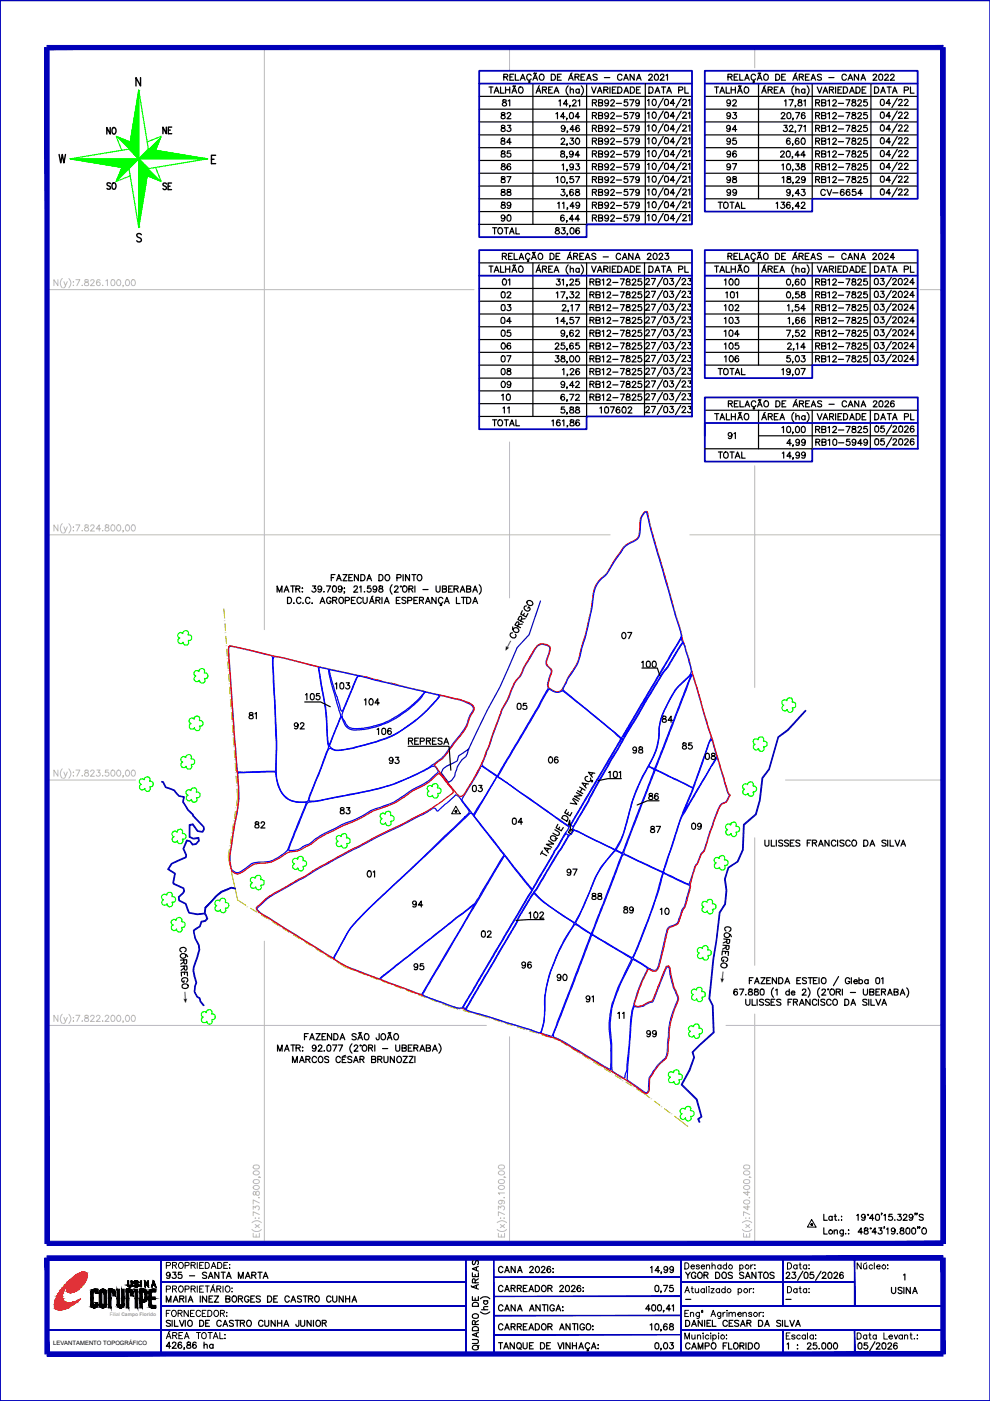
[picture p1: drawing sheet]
<svg xmlns="http://www.w3.org/2000/svg" width="210mm" height="297mm" viewBox="0 0 210 297" stroke-linecap="round" stroke-linejoin="round" font-family="sans-serif">
<defs><g id="words">
<g font-size="4.4">
<text x="102.3" y="20.8">TALHÃO</text>
<text x="105.1" y="23.6">81</text>
<text x="152.8" y="23.6">92</text>
<text x="21.5" y="29.6">NO</text>
<text x="33.2" y="29.6">NE</text>
<text x="105.1" y="26.5">82</text>
<text x="105.1" y="29.3">83</text>
<text x="152.8" y="26.5">93</text>
<text x="152.8" y="29.3">94</text>
<text x="105.1" y="34.6">85</text>
<text x="152.8" y="34.6">96</text>
<text x="21.5" y="41.3">SO</text>
<text x="33.2" y="41.3">SE</text>
<text x="105.1" y="37.4">86</text>
<text x="105.1" y="42.7">88</text>
<text x="105.1" y="45.5">89</text>
<text x="152.8" y="42.7">99</text>
<text x="117.5" y="48.3">6,44</text>
<text x="105.1" y="61.7">01</text>
<text x="152.4" y="61.7">100</text>
<text x="105.1" y="69.8">04</text>
<text x="152.4" y="69.8">103</text>
<text x="105.1" y="78">07</text>
<text x="152.4" y="78">106</text>
<text x="105.1" y="86.1">10</text>
<text x="109" y="88.9" transform="rotate(-90 109 88.9)">11</text>
<text x="153.1" y="94.2">91</text>
<text x="63.5" y="149.6">105</text>
<text x="69.8" y="147.5">103</text>
<text x="61" y="155.9">92</text>
<text x="76.2" y="150.6">104</text>
<text x="108.3" y="151.7">05</text>
<text x="139.3" y="154.5">84</text>
<text x="78.7" y="157">106</text>
<text x="133" y="160.9">98</text>
<text x="143.6" y="160.2">85</text>
<text x="115" y="163">06</text>
<text x="148.2" y="162.3">08</text>
<text x="70.9" y="173.9">83</text>
<text x="136.2" y="170.7">86</text>
<text x="52.9" y="176.7">82</text>
<text x="107.2" y="176">04</text>
<text x="136.5" y="177.8">87</text>
<text x="145.3" y="177.1">09</text>
<text x="76.6" y="187.3">01</text>
<text x="118.9" y="187">97</text>
<text x="124.2" y="191.9">88</text>
<text x="86.1" y="193.7">94</text>
<text x="130.9" y="194.7">89</text>
<text x="138.6" y="195.1">10</text>
<text x="100.9" y="200">02</text>
<text x="116.8" y="209.2">90</text>
<text x="126.6" y="213.8" transform="rotate(-90 126.6 213.8)">91</text>
<text x="129.8" y="217.3">11</text>
<text x="135.8" y="221.2">99</text>
</g>
<g font-size="4">
<text x="136.5" y="20.8">DATA PL</text>
<text x="184.1" y="20.8">DATA PL</text>
<text x="105.1" y="39.9">87</text>
<text x="124.5" y="39.9">RB92-579</text>
<text x="152.8" y="39.9">98</text>
<text x="171.8" y="39.9">RB12-7825</text>
<text x="105.1" y="48">90</text>
<text x="124.5" y="48">RB92-579</text>
<text x="105.1" y="64.2">02</text>
<text x="123.8" y="64.2">RB12-7825</text>
<text x="152.8" y="64.2">101</text>
<text x="171.8" y="64.2">RB12-7825</text>
<text x="105.1" y="67">03</text>
<text x="123.8" y="67">RB12-7825</text>
<text x="152.4" y="67">102</text>
<text x="171.8" y="67">RB12-7825</text>
<text x="105.1" y="75.1">06</text>
<text x="123.8" y="75.1">RB12-7825</text>
<text x="152.4" y="75.1">105</text>
<text x="171.8" y="75.1">RB12-7825</text>
<text x="105.1" y="83.3">09</text>
<text x="123.8" y="83.3">RB12-7825</text>
<text x="171.8" y="92.8">RB12-7825</text>
<text x="130.5" y="136.5">07</text>
<text x="134.8" y="142.5">100</text>
<text x="51.5" y="153.5">81</text>
<text x="81.1" y="163">93</text>
<text x="98.8" y="169">03</text>
<text x="111.1" y="195.8">102</text>
<text x="86.4" y="206.7">95</text>
<text x="109.4" y="206.4">96</text>
</g>
<g font-size="2.9">
<text x="108" y="138.7" transform="rotate(-63 108 138.7)">←</text>
<text x="152.3" y="205.6" transform="rotate(96 152.3 205.6)">→</text>
<text x="38.2" y="210.2" transform="rotate(87 38.2 210.2)">→</text>
</g>
<g font-size="2.6">
<text x="144.3" y="276.6">-</text>
<text x="165.5" y="276.6">-</text>
</g>
<text font-size="1.3" x="11.3" y="285.1">LEVANTAMENTO TOPOGRÁFICO</text>
<text font-size="1" fill="#989898" x="23.3" y="279">Filial Campo Florido</text>
<g font-size=".4" fill="#b8b800">
<text x="47.5" y="131.3" transform="rotate(82 47.5 131.3)">X</text>
<text x="47.7" y="134" transform="rotate(81 47.7 134)">X</text>
<text x="47.9" y="136.7" transform="rotate(90 47.9 136.7)">X</text>
<text x="48" y="139.4" transform="rotate(81 48 139.4)">X</text>
<text x="48.3" y="142.1" transform="rotate(82 48.3 142.1)">X</text>
<text x="48.5" y="144.8" transform="rotate(90 48.5 144.8)">X</text>
<text x="48.6" y="147.5" transform="rotate(81 48.6 147.5)">X</text>
<text x="48.9" y="150.2" transform="rotate(90 48.9 150.2)">X</text>
<text x="49.1" y="152.9" transform="rotate(90 49.1 152.9)">X</text>
<text x="49.2" y="155.6" transform="rotate(82 49.2 155.6)">X</text>
<text x="49.4" y="158.3" transform="rotate(90 49.4 158.3)">X</text>
<text x="49.7" y="160.9" transform="rotate(90 49.7 160.9)">X</text>
<text x="49.8" y="163.6" transform="rotate(82 49.8 163.6)">X</text>
<text x="50" y="166.4" transform="rotate(90 50 166.4)">X</text>
<text x="49.5" y="173.8" transform="rotate(99 49.5 173.8)">X</text>
<text x="49.9" y="171.1" transform="rotate(99 49.9 171.1)">X</text>
<text x="48.6" y="179.1" transform="rotate(99 48.6 179.1)">X</text>
<text x="49.1" y="176.4" transform="rotate(99 49.1 176.4)">X</text>
<text x="48.7" y="184" transform="rotate(82 48.7 184)">X</text>
<text x="52.3" y="192.2" transform="rotate(39 52.3 192.2)">X</text>
<text x="54.6" y="193.6" transform="rotate(34 54.6 193.6)">X</text>
<text x="56.9" y="195.1" transform="rotate(27 56.9 195.1)">X</text>
<text x="59.1" y="196.5" transform="rotate(34 59.1 196.5)">X</text>
<text x="61.5" y="197.9" transform="rotate(34 61.5 197.9)">X</text>
<text x="63.8" y="199.3" transform="rotate(31 63.8 199.3)">X</text>
<text x="66" y="200.8" transform="rotate(39 66 200.8)">X</text>
<text x="68.3" y="202.2" transform="rotate(34 68.3 202.2)">X</text>
<text x="70.6" y="203.6" transform="rotate(27 70.6 203.6)">X</text>
<text x="75.2" y="205.9" transform="rotate(23 75.2 205.9)">X</text>
<text x="77.7" y="206.9" transform="rotate(18 77.7 206.9)">X</text>
<text x="80.2" y="207.8" transform="rotate(27 80.2 207.8)">X</text>
<text x="82.8" y="208.8" transform="rotate(18 82.8 208.8)">X</text>
<text x="85.3" y="209.8" transform="rotate(18 85.3 209.8)">X</text>
<text x="87.8" y="210.7" transform="rotate(18 87.8 210.7)">X</text>
<text x="90.3" y="211.7" transform="rotate(18 90.3 211.7)">X</text>
<text x="92.9" y="212.6" transform="rotate(27 92.9 212.6)">X</text>
<text x="97.3" y="214.2" transform="rotate(16 97.3 214.2)">X</text>
<text x="99.9" y="214.9" transform="rotate(18 99.9 214.9)">X</text>
<text x="103.7" y="216" transform="rotate(18 103.7 216)">X</text>
<text x="106.3" y="216.8" transform="rotate(16 106.3 216.8)">X</text>
<text x="108.8" y="217.6" transform="rotate(16 108.8 217.6)">X</text>
<text x="111.4" y="218.5" transform="rotate(18 111.4 218.5)">X</text>
<text x="114" y="219.3" transform="rotate(18 114 219.3)">X</text>
<text x="116.5" y="220.1" transform="rotate(16 116.5 220.1)">X</text>
<text x="120.4" y="221.9" transform="rotate(27 120.4 221.9)">X</text>
<text x="122.7" y="223.4" transform="rotate(31 122.7 223.4)">X</text>
<text x="125" y="224.8" transform="rotate(39 125 224.8)">X</text>
<text x="127.3" y="226.2" transform="rotate(39 127.3 226.2)">X</text>
<text x="129.6" y="227.7" transform="rotate(39 129.6 227.7)">X</text>
<text x="131.9" y="229.1" transform="rotate(31 131.9 229.1)">X</text>
<text x="134.2" y="230.5" transform="rotate(31 134.2 230.5)">X</text>
<text x="137.9" y="233" transform="rotate(34 137.9 233)">X</text>
<text x="140.1" y="234.6" transform="rotate(34 140.1 234.6)">X</text>
<text x="142.2" y="236.2" transform="rotate(39 142.2 236.2)">X</text>
</g>
</g></defs>
<!-- layer: 0114000935001 -->
<path d="M54.6 192.5a18.9 18.9 0 0 1 6.1-4.3l3.9-2.2a241.6 241.6 0 0 1 21.8-11.7l5-2.7a.66 .66 0 0 1 .7-.2 .66 .66 0 0 1 .5 .5h.3l3.6-3.3a1.65 1.65 0 0 1 1.4 1.2l1.5 2.1 .1 .3-.2 .3-14 13.4a125.1 125.1 0 0 0-11.3 11.2l-3.2 5.8-.2 .2-14.8-9.2-1.1-.8-.2-.4z" fill="none" stroke="#00f" stroke-width=".25"/>
<!-- layer: 0114000935003 -->
<path d="M101.9 162.5h.5l2.9 2.2-4.9 8-2.5-3.1z" fill="none" stroke="#00f" stroke-width=".25"/>
<!-- layer: 0114000935005 -->
<path d="M113.8 137.2a1.89 1.89 0 0 1 2.7 .1l-.1 1.1-.6 1.8a.91 .91 0 0 0 .3 1.1l.3 .2a.99 .99 0 0 1 .3 1.5 5.6 5.6 0 0 0-.5 3.1l-10.7 18.4-1.5-.9a4.2 4.2 0 0 1-1.8-1.5l2.5-6.9a33.7 33.7 0 0 1 3.2-7.3l.3-.9a7.4 7.4 0 0 1 2.2-3.7l1.1-2.4z" fill="none" stroke="#00f" stroke-width=".25"/>
<!-- layer: 0114000935008 -->
<path d="M150.7 156.9l.2-.1 .2 .5 .8 3.2-7 11.8 2-4.9 3.4-9.7z" fill="none" stroke="#00f" stroke-width=".25"/>
<!-- layer: 0114000935009 -->
<path d="M151.8 160.9h.4l2.4 7.9a1.78 1.78 0 0 1-1.2 1.4 2.75 2.75 0 0 0-1.4 2.1l-2.3 6.7a3.8 3.8 0 0 1-1.2 2.2l-.4 1.1a19.6 19.6 0 0 0-1.9 5l-.1 .2-.3-.1-5-2.3a2.02 2.02 0 0 1 .4-1.7l1.4-4.3a29.3 29.3 0 0 1 4.6-10.3z" fill="none" stroke="#00f" stroke-width=".25"/>
<!-- layer: 0114000935010 -->
<path d="M140.6 185.3l.3-.1 5.3 2.5 .1 .2-.7 2.5a5.2 5.2 0 0 1-1.1 2.7 5.7 5.7 0 0 1-1.1 2.8l-.6 .3a1.53 1.53 0 0 0-1.5 1.7l-1.5 6.1a2 2 0 0 1-.9 1.7 4.2 4.2 0 0 1-2.5-1.2l-2.2-1.4 1.6-3.8 2.6-6.8 1.2-3.5z" fill="none" stroke="#00f" stroke-width=".25"/>
<!-- layer: 0114000935011 -->
<path d="M134.1 203.5l.1-.1a7.4 7.4 0 0 1 2.9 1.8l.2 .3a31.7 31.7 0 0 0-3.9 15.3l-.4 4.7a4 4 0 0 1-.4 2.3l-.2 .8-1.6-.8a1.52 1.52 0 0 1-1.1-1.6 59.9 59.9 0 0 0-.3-9 19.5 19.5 0 0 1 2-8.1z" fill="none" stroke="#00f" stroke-width=".25"/>
<!-- layer: 0114000935092 -->
<path d="M58.1 139.3a35.9 35.9 0 0 1 7.6 1.7l1.7 .3 .7 3.9a70 70 0 0 1 1.4 12.6 1.45 1.45 0 0 1-.3 1.8l-4 10.3a4.9 4.9 0 0 1-6.3-3.9 24.9 24.9 0 0 1-.2-7.4l-.8-17.1a3 3 0 0 1 .2-2.2z" fill="none" stroke="#00f" stroke-width=".25"/>
<!-- layer: 0114000935099 -->
<path d="M141.4 205h.3l.2 .2a17.4 17.4 0 0 0 1.8 6.2v.4a20.7 20.7 0 0 0-2.1 8.6l-.1 .9a5.8 5.8 0 0 1-.4 3.1 12.8 12.8 0 0 0-3.4 4.1l-.2 2.6-.2 .5-.4 .1-3.9-2.7 .5-7.2a41.1 41.1 0 0 1 .9-8.3 3.5 3.5 0 0 0 3-.8 1.52 1.52 0 0 0 1.5-1.4z" fill="none" stroke="#00f" stroke-width=".25"/>
<!-- layer: 0114000935093 -->
<path d="M69.8 158.7h.4a3.7 3.7 0 0 0 3.1 .2l2.8-.6a30.4 30.4 0 0 0 8.9-3.3 29.9 29.9 0 0 0 8.3-7.6l1.2 .3a16.3 16.3 0 0 1 5.1 1.6 1.12 1.12 0 0 1 .5 1.6l-.7 1.4a11.5 11.5 0 0 1-3.2 5.1l-.5 .8a15.2 15.2 0 0 1-6.2 5.4 45.4 45.4 0 0 1-15.5 4.8l-6.7 1.4-1.7 .1a2.4 2.4 0 0 1 .4-1.9l3.4-8.7z" fill="none" stroke="#00f" stroke-width=".25"/>
<!-- layer: 0114000935081 -->
<path d="M48.6 137.1l1.2 .1 7 1.6a.92 .92 0 0 1 .9 .4 .92 .92 0 0 1 .1 1l.6 13.1a68.6 68.6 0 0 1 0 10.2l-6.8 .2h-1.1l-.2-.2-1.8-25.3z" fill="none" stroke="#00f" stroke-width=".25"/>
<!-- layer: 0114000935082 -->
<path d="M50.4 163.9l6.3-.3h1.6l.1 .2a7.3 7.3 0 0 0 2.6 5.6 6.2 6.2 0 0 0 3.9 .7l-3.4 8.7a3.4 3.4 0 0 1-2.1 2.7 7.1 7.1 0 0 1-4.9 1.3l-.5 .1a7.6 7.6 0 0 0-2.6 1.7 1.41 1.41 0 0 1-1.6 .3 1.41 1.41 0 0 1-.9-1.4l-.1-.7a33.7 33.7 0 0 1 .8-6.8 31.6 31.6 0 0 0 .9-11.2z" fill="none" stroke="#00f" stroke-width=".25"/>
<!-- layer: 0114000935083 -->
<path d="M65.4 170.1l2.2-.3 8.6-1.7a51.3 51.3 0 0 0 15.4-5.6 1.24 1.24 0 0 1 1.3 1.1v.1a14.4 14.4 0 0 1-5.6 3.8l-1.3 .9a17 17 0 0 1-6.6 3.2l-.7 .3a26.9 26.9 0 0 1-6.5 3.1l-1.8 .9a17.7 17.7 0 0 0-4.9 3.1l-1.3 .5a3 3 0 0 1-3 .7l1.3-3.6 2.5-6z" fill="none" stroke="#00f" stroke-width=".25"/>
<!-- layer: 0114000935085 -->
<path d="M146.7 143l.3 .4 3.5 11.8a1.38 1.38 0 0 1 .2 1.4l-3.8 10.4-7.9-3.9z" fill="none" stroke="#00f" stroke-width=".25"/>
<!-- layer: 0114000935084 -->
<path d="M143.8 145.6l2.7-2.7-7.7 20.1-1.3-.6a14.3 14.3 0 0 0 2.3-8.4 21.3 21.3 0 0 1 3.4-7.6z" fill="none" stroke="#00f" stroke-width=".25"/>
<!-- layer: 0114000935087 -->
<path d="M138.9 163.3l8 3.8a97.1 97.1 0 0 0-4.8 13.2l-1.6 4.6-8.2-3.9-.1-.4z" fill="none" stroke="#00f" stroke-width=".25"/>
<!-- layer: 0114000935086 -->
<path d="M137.5 162.6l1.2 .5-6.7 17.8-1.4-.8a26.1 26.1 0 0 0 3-8.2l.6-2.3 1.2-3.1z" fill="none" stroke="#00f" stroke-width=".25"/>
<!-- layer: 0114000935089 -->
<path d="M132 181.3l.4-.1 8.1 3.9a109.8 109.8 0 0 1-6.1 17.3l-.2 .5-.3 .1-8.3-4.9v-.4z" fill="none" stroke="#00f" stroke-width=".25"/>
<!-- layer: 0114000935088 -->
<path d="M130.4 180.4l1.5 .6v.2l-6.6 16.8-3.3-2.3 2.8-6.1a22.5 22.5 0 0 1 5.6-9.2z" fill="none" stroke="#00f" stroke-width=".25"/>
<!-- layer: 0114000935107 -->
<path d="M125.4 198.4h.4l8.1 4.8v.2a72.8 72.8 0 0 0-4.2 9.7l-.2 1.4a18.7 18.7 0 0 0 0 7.1v5.1h-.2l-9.3-5.6-2.4-1.2a1 1 0 0 1 0-1.2z" fill="none" stroke="#00f" stroke-width=".25"/>
<!-- layer: 0114000935090 -->
<path d="M121.8 196.1a.67 .67 0 0 1 .8 .2l2.7 1.8-8.2 21.6-2.3-.7a19.6 19.6 0 0 0 .7-7.5 36.6 36.6 0 0 1 6.3-15.4z" fill="none" stroke="#00f" stroke-width=".25"/>
<!-- layer: CURSOS_D_AGUA -->
<path d="M114.6 127.4l-2.4 7.2-2.6 2.7-3.6 8.4-2.7 4.8-3.9 8.3M170.8 150.6l-3.8 4.1-2 1.5-2 6.9-1.4 1.8-.6 4.8-.8 2.9-2.6 2.2-.2 5.4-1.1 2.5-1.9 1.2-.8 2.5 .4 2.4-.3 2.9-1.2 1.7-.7 6.1-.6 3.9-.9 8.3 .7 1.5 .3 5.6-4.5 4.3 .3 1.1-1 2.7-1.7 3.1 3.3 3.2 1 3.6-.7 .4 .3 .7M170.9 150.7l-3.8 4.1-2 1.5-2 6.8-1.4 1.9-.5 4.7-.9 3-2.5 2.2-.2 5.3-1.1 2.5-2 1.3-.7 2.4 .3 2.4-.3 2.9-1.1 1.8-1.4 9.9-.8 8.3 .7 1.5 .2 5.7-4.5 4.2 .3 1.1-.9 2.7-1.7 3 3.2 3.2 1 3.7-.7 .5 .3 .6M34.3 165.7l.3 .1 .6 1.1 1.8 .6 1 1.2 1.1 .2-.2 1.1 1 1.6 3.3 3.7 .1 .6-.3 .5-1.1-.1-1-1.4-.6 .1v2.4l.7 .3 1.1-.1 .1 .7-.6 .7-.8 .1-.5-.7-.6-.1-.8 1.6 .6 1.4v.5l-3.1 1.4-.7 1.1 1.5 .9-.4 1.9 .1 .3 2 .9 .2 .6-.2 .5-.9 .8v.7l1.4 .7 .7 1.9 1.8 .3 1.4-.2 .2-1.2 2.3-2.5 1.1-.9 2.2-.8 .8 .2-.8-.2-2.2 .8-1.1 .9-2.3 2.5M34.3 165.8l.2 .1 .6 1 1.8 .7 1 1.2 1 .2-.2 1 1.1 1.7 3.3 3.6 .1 .5-.3 .5-.9-.1-1.1-1.5-.8 .2v2.6l.9 .4 1-.2 .1 .5-.6 .7-.6 .1-.6-.7-.7-.2-.8 1.8 .6 1.4v.4l-3 1.4-.8 1.2 1.4 .9-.3 1.9 .1 .3 2.1 1 .1 .5-.2 .4-1 .8 .1 .9 1.4 .7 .7 1.9 1.8 .3 1.5-.2 .6 1.1-.4 .4-.8 .2-.4 1-1.3 .9 .4 1.7 .7 1.4 .1 .9-.5 1.7a5.4 5.4 0 0 0-.1 5.4 2.28 2.28 0 0 0 .7 3.3l.2 .7 .6 .8M93.9 163l.8-.6 2.2-1.1 .3-1 2.2-1.5-.6 1.6a5.7 5.7 0 0 0-2.4 4.1l-.6 1-.7 .4-1.5-2zM49.9 188.5l-.8-.2-2.1 .9-1.1 .8-2.3 2.5-.1 1.1 .5 1.2-.4 .5-.8 .2-.4 1-1.3 .8 .3 1.7 .8 1.3 .1 1.1-1.2 3.6v.8l.6 2.6a2.12 2.12 0 0 0 .7 3.2l.1 .7 .8 .9" fill="none" stroke="#0000b8" stroke-width=".25"/>
<!-- layer: TEXTO -->
<g fill="none" stroke="#000" stroke-width=".25">
<path d="M58.8 125.5v-1.3l.5 1.3 .5-1.3v1.3M60.2 125.5l.5-1.3 .6 1.3M60.5 125.1h.5M61 126.6h.4a.71 .71 0 0 1 .4 .7 .71 .71 0 0 1-.4 .7h-.4zM61.6 124.2h.9M62.1 124.2v1.3M62.2 127.9l.1 .1zM62.7 124.9l.8-.2v-.3l-.8-.2v1.3M63.2 124.9l.4 .6M63.8 126.9a.53 .53 0 0 0-.7-.2 .53 .53 0 0 0-.2 .8 .48 .48 0 0 0 .4 .5 .48 .48 0 0 0 .5-.4M64.1 125.5h.1zM64.1 124.7v.1z"/>
<path d="M64.2 127.8v.2l.1-.1M65.7 126.9a.53 .53 0 0 0-.7-.2 .53 .53 0 0 0-.2 .8 .48 .48 0 0 0 .4 .5 .48 .48 0 0 0 .5-.4M66.2 127.8v.1M66.3 124.2h.6l-.3 .5a.43 .43 0 0 1 .3 .7 .43 .43 0 0 1-.8-.1M67.9 128l.5-1.4 .5 1.4M68.1 127.5h.6M68.2 124.7a.4 .4 0 0 1-.5 .3 .4 .4 0 0 1-.2-.6 .4 .4 0 0 1 .6 0l.1 .3a.65 .65 0 0 1-.5 .8l-.3-.2M68.7 125.4v.1M69.2 124.2h.9l-.6 1.3M70.2 126.9a.53 .53 0 0 0-.7-.2 .53 .53 0 0 0-.2 .8 .47 .47 0 0 0 .4 .5 .47 .47 0 0 0 .5-.5h-.4M70.2 122.5h.5M70.5 127.3h.6l.3-.4-.1-.2-.8-.1v1.4"/>
<path d="M70.7 124.3l.3-.1a.7 .7 0 0 1 .3 .7 .7 .7 0 0 1-.5 .6 .91 .91 0 0 1-.1-1.2zM71 127.3l.4 .7M71 121.8h-.8v1.3M71.4 123.1l.4-1.3 .5 1.3M71.5 122.7h.7M72 126.8a.53 .53 0 0 1 .7-.1 .53 .53 0 0 1 .1 .8 .49 .49 0 0 1-.5 .5 .49 .49 0 0 1-.5-.5zM72.5 124.7a.4 .4 0 0 1-.5 .3 .4 .4 0 0 1-.2-.6 .4 .4 0 0 1 .6 0l.1 .3a.65 .65 0 0 1-.5 .8l-.2-.2M72.7 121.8h.9l-.9 1.3h.9M72.9 124.7h.2zM73 125.5v-.1l-.1 .4M73.2 127.3h.8l.1-.2-.1-.4-.8-.1v1.4M74 122.5h.5"/>
<path d="M74.5 127.3h.5M74.8 121.8h-.8v1.3h.8M75.1 124.5l.1-.2 .4-.1 .2 .4-.8 .9h.9M75.3 126.6h-.8v1.4h.8M76 121.8v1.3l-.9-1.3v1.3M76.2 124.5l.3-.3v1.3M76.5 121.8h.4a.69 .69 0 0 1 .5 .7 .69 .69 0 0 1-.5 .6h-.4zM76.6 126.9a.53 .53 0 0 0-.7-.2 .53 .53 0 0 0-.2 .8 .47 .47 0 0 0 .4 .5 .47 .47 0 0 0 .5-.4M77 126.6v1l.3 .4 .3-.1 .3-.3v-1M77.3 125.4v.1M77.8 123.1l.5-1.3 .5 1.3M78 122.7h.6"/>
<path d="M78.4 128l.4-1.4 .5 1.4M78.5 127.5h.7M78.6 124.2h-.6l-.1 .6a.46 .46 0 0 1 .7 0 .46 .46 0 0 1-.1 .6 .46 .46 0 0 1-.6-.1M79.1 126.4l-.3 .1M79.7 127.3l.8-.1v-.4l-.8-.2v1.4M79.9 124.7a.4 .4 0 0 1-.5 .3 .4 .4 0 0 1-.2-.6 .4 .4 0 0 1 .6 0l.1 .3a.65 .65 0 0 1-.5 .8l-.3-.2M80.1 127.3l.5 .7M80.3 121.8h.5a.71 .71 0 0 1 .4 .7 .71 .71 0 0 1-.4 .6h-.5zM80.4 124.3v.4l.8 .4a.45 .45 0 0 1-.4 .5 .45 .45 0 0 1-.5-.5l.8-.6v-.2zM81 126.6v1.4M81.5 128l.5-1.4 .5 1.4M81.7 127.5h.6"/>
<path d="M81.9 121.9a.61 .61 0 0 1 .7 .6 .61 .61 0 0 1-.7 .5l-.3-.4zM83.1 124a1.37 1.37 0 0 0 0 2M83.7 124.5l.1-.2 .4-.1 .2 .4-.8 .9h.9M84 127.3h.5M84.2 122.5h.7l.1-.3-.1-.3-.7-.1v1.3M84.8 126.6h-.8v1.4h.8M85.4 124.4a.62 .62 0 0 1 1 .4 .62 .62 0 0 1-.7 .7l-.4-.5zM85.5 121.8v1.3M86.1 126.8l-.3-.2-.6 .2 .1 .4 .8 .4-.3 .4-.6-.3M86.4 127.3h.8l.1-.2-.1-.4-.8-.1v1.4M86.7 124.9l.8-.2v-.3l-.8-.2v1.3M86.8 121.8v1.3l-.8-1.3v1.3"/>
<path d="M87.1 124.9l.4 .6M87.3 121.8h.9M87.8 121.8v1.3M87.8 127.3h.5M88 124.2v1.3M88.6 122a.62 .62 0 0 1 .9 .4 .62 .62 0 0 1-.7 .7l-.4-.5zM88.6 126.6h-.8v1.4h.8M88.9 127.3l.8-.1v-.4l-.8-.2v1.4M89.4 127.3l.4 .7M89.7 125h1.1M90.2 128l.5-1.4 .5 1.4M90.4 127.5h.6"/>
<path d="M92.5 124.2v1.1l.3 .2 .5-.2v-1.1M92.5 126.6v1.4l-.9-1.4v1.4M93.4 128l.2 .3h-.3M93.8 124.9l.8-.2v-.3l-.8-.2v1.3l.8-.1 .1-.3-.3-.2M93.9 126.9a.53 .53 0 0 0-.7-.2 .53 .53 0 0 0-.2 .8 .47 .47 0 0 0 .4 .5 .47 .47 0 0 0 .5-.4M94.2 128l.5-1.4 .5 1.4M94.4 127.5h.6M95.1 124.9h.5M95.9 124.2h-.8v1.3h.8M96.3 124.9h.6l.3-.4-.2-.2-.7-.1v1.3M96.7 124.9l.5 .6M96.8 126.6v1.4h.7"/>
<path d="M97.6 125.5l.5-1.3 .5 1.3M97.7 125.1h.7M97.8 126.6h.9M98.3 126.6v1.4M98.9 124.9l.8-.1 .1-.3-.1-.2-.8-.1v1.3l.8-.1 .1-.3-.3-.2M98.9 126.6h.5a.71 .71 0 0 1 .4 .7 .71 .71 0 0 1-.4 .7h-.5zM100.2 125.5l.6-1.3 .4 1.3M100.2 128l.6-1.4 .5 1.4M100.4 125.1h.6M100.5 127.5h.5M101.6 124a1.37 1.37 0 0 1 0 2M108.7 134.2a.47 .47 0 0 0-.5 .3 .47 .47 0 0 0 .2 .6l.3 .1a.49 .49 0 0 0 .6-.1 .49 .49 0 0 0 0-.6"/>
<path d="M108.7 132.9v.6M109.7 132.8l.3-.8-.4-.1-.4 .6 1.2 .6M110.4 131.6l.2-.8-.3-.1-.5 .6 1.2 .6M110.7 129.5l-.3 .7 1.1 .6 .4-.7M110.7 132.3l-.8 .1M111.2 130l-.2 .5M111.3 131.2l-.8 .1M111.6 128.5a.47 .47 0 0 0-.5 .3 .47 .47 0 0 0 .3 .6l.2 .1a.48 .48 0 0 0 .7-.2 .48 .48 0 0 0-.2-.6l-.2 .3M111.8 127.5a.69 .69 0 0 1 .8-.1 .69 .69 0 0 1 .3 .9 .69 .69 0 0 1-.9 0 .69 .69 0 0 1-.2-.8zM86.5 158.2h8.7l.4 5.1M86.6 157.1l.8-.1 .1-.3-.1-.2h-.8v1.3M87.1 157.1l.4 .7"/>
<path d="M87.9 157.1h.5M88.7 156.5h-.8v1.3h.8M89.1 157.2l.8-.2v-.4l-.8-.1v1.3M90.4 157.1l.8-.1v-.4l-.8-.1v1.3M90.8 157.1l.5 .7M91.7 157.1h.5M92.5 156.5h-.8v1.3h.8M93.7 156.7l-.3-.2-.5 .2 .1 .3 .6 .2v.5a.54 .54 0 0 1-.7-.1M94.1 157.8l.5-1.3 .5 1.3M94.3 157.3h.6M116.3 178.3l1.1 .6-1.6 .1 1.2 .6M116.3 179.9l-.3 .6"/>
<path d="M116.8 180l-1.4-.2 .9 1M116.8 177.3a.61 .61 0 0 1 1 .1 .61 .61 0 0 1-.2 .9 .64 .64 0 0 1-.7-.2 .64 .64 0 0 1-.1-.8zM117.6 175.9l1 .6-.1 .5-.5 .1-.8-.5M118.2 177.7l-.5 .2M118.3 174.8l-.4 .7 1.1 .6 .4-.6M118.7 175.4l-.3 .4M119.4 173a.7 .7 0 0 1 1 .7l-.2 .4-1.1-.6zM120.1 171.6l-.4 .7 1.2 .7 .3-.7M120.5 172.2l-.2 .4M120.9 174.8l-.4 .1 .3-1 .2 2.4M121.4 169.4l.9 1.1-1.4-.2M121.5 169.2l1.1 .7"/>
<path d="M122.2 168l1.2 .7-1.6 .1 1.1 .6M122.5 167.6l1.1 .7M122.9 166.9l1.1 .6M123.4 167.2l-.4 .7M124.3 166.2l-.3 .5M124.6 164.6a.48 .48 0 0 0-.6 .3 .48 .48 0 0 0 .2 .6l.3 .2a.49 .49 0 0 0 .7-.1 .49 .49 0 0 0 0-.6M124.8 166.2l-1.4-.2 .9 1.1M125.2 165.5h.4l-.1 .3M125.6 163.9l-.3 .5M126.1 163.9l-1.3-.2 .8 1.1M129 163.8l.4-.2v1.2M130.2 163.6h.5l.2 .5a.53 .53 0 0 1-.5 .7 .87 .87 0 0 1-.2-1.2z"/>
<path d="M131.3 163.8l.3-.2v1.2M131.7 165.1h-2.8l-2.1 .4M162.2 178.1v1.1l.4 .2 .4-.2v-1.1M163.5 178.1v1.3h.8M164.6 178.1v1.3M165.9 178.3l-.2-.2-.5 .1-.1 .3 .7 .3 .1 .4-.2 .2-.6-.2M167.2 178.3l-.3-.2-.6 .2 .1 .2 .6 .3 .2 .3v.1l-.3 .2-.6-.2M167.6 178.7h.5M168.4 178.1h-.8v1.3h.8M169.6 178.3l-.3-.2-.6 .2 .1 .2 .7 .3 .1 .3v.1l-.3 .2-.6-.2M171.2 178.7h.4M172 178.1h-.8v1.3"/>
<path d="M172.3 178.7h.7l.1-.3-.1-.2-.7-.1v1.3M172.7 178.7l.4 .7M173.6 179.4l.4-1.3 .5 1.3M173.7 179h.7M175.8 178.1v1.3l-.9-1.3v1.3M177.2 178.4a.48 .48 0 0 0-.5-.3 .48 .48 0 0 0-.4 .5v.3a.48 .48 0 0 0 .4 .5 .48 .48 0 0 0 .5-.3M177.6 178.1v1.3M178.9 178.3l-.3-.2-.4 .1-.1 .3 .7 .3 .1 .4-.3 .2-.5-.2M180.3 178.4a.48 .48 0 0 0-.6-.3 .48 .48 0 0 0-.4 .5v.3a.48 .48 0 0 0 .4 .5 .48 .48 0 0 0 .6-.3M180.7 178.3l.3-.2a.6 .6 0 0 1 .6 .8 .6 .6 0 0 1-.9 .3l-.1-.3zM183.1 178.1h.5a.68 .68 0 0 1 .4 .7 .68 .68 0 0 1-.4 .6h-.5zM184.4 179.4l.6-1.3 .5 1.3"/>
<path d="M184.7 179h.6M187.9 178.3l-.4-.2-.5 .2 .1 .3 .6 .2 .2 .3v.1l-.4 .2-.5-.2M188.2 178.1v1.3M188.7 178.1v1.3h.8M189.8 178.1l.5 1.3 .5-1.3M191 179.4l.5-1.3 .5 1.3M191.2 179h.6M114.8 180.8l1.1 .6M115 180.4l-.4 .7M115.4 195l-6 .1M153.5 199.1l1.2 .1-.1 .8-.3 .1-.2-.2v-.7M153.9 197.4a.47 .47 0 0 1-.2-.6 .47 .47 0 0 1 .5-.3 .53 .53 0 0 1 .7 .2 .53 .53 0 0 1-.2 .7l-.1 .1"/>
<path d="M154.1 199.6l-.8 .3M154.9 198.1l.2 .5M38.7 208.9a.65 .65 0 0 1 .7-.3 .65 .65 0 0 1 .4 .7 .65 .65 0 0 1-.8 .3 .65 .65 0 0 1-.3-.7zM38.9 203.5l.2 .8 .3 .1 .1-.2 .1-.7-1.3 .1M39 203.9l-.7 .5M39 204.8l.1 .8 .4 .1 .2-.4-.1-.5-1.2 .1M39 207.9v.3l-.1 .1a.53 .53 0 0 1-.3-.7 .53 .53 0 0 1 .7-.3 .49 .49 0 0 1 .5 .4 .49 .49 0 0 1-.3 .5M39 205.3l-.6 .4M39.1 206.1v.5M39.2 201.8a.48 .48 0 0 0 .3-.6 .48 .48 0 0 0-.6-.3h-.3a.47 .47 0 0 0-.5 .4 .47 .47 0 0 0 .4 .5M39.5 202.4l.3 .4M39.8 206.9l-.1-.8h-1.3l.1 .9"/>
<path d="M64.6 219.8h.4M65.4 219.1h-.8v1.4M67 219.1h.9l-.9 1.4h.9M68.3 219.8h.4M69.1 219.1h-.8v1.4h.8M70.3 219.1v1.4l-.9-1.4v1.4M70.8 219.1h.4a.71 .71 0 0 1 .5 .7 .71 .71 0 0 1-.5 .7h-.4zM75.5 219.4l-.1-.2a.47 .47 0 0 0-.8 .3l.9 .6-.1 .3-.5 .1-.3-.2M76.1 219v.1M76.1 219h.3M76.4 219h.2M76.6 218.9l-.1 .1"/>
<path d="M77.3 219.4a.62 .62 0 0 1 1 .1 .62 .62 0 0 1-.3 .9 .63 .63 0 0 1-.8-.3 .63 .63 0 0 1 .1-.7zM80.4 219.1l-.1 1.2-.4 .1-.1-.4M80.9 219.4l.1-.2a.61 .61 0 0 1 .8 .6 .61 .61 0 0 1-.8 .6l-.2-.5zM82.4 219l-.1 .1M82.4 219h.2M82.5 219h.1M82.7 219h.1M82.8 218.9v.1M83.6 219.4a.62 .62 0 0 1 .9 .1 .62 .62 0 0 1-.3 .9 .63 .63 0 0 1-.7-.3 .63 .63 0 0 1 .1-.7zM153 204.4a.6 .6 0 0 1 .9-.2 .6 .6 0 0 1-.1 1 .61 .61 0 0 1-.7-.1 .61 .61 0 0 1-.1-.7zM153.1 202.5l.1-.8 1.3 .1-.1 .8M153.3 200.4l1.3 .1v.6l-.3 .3-.3-.2v-.8"/>
<path d="M153.5 203.5l-.1 .3a.47 .47 0 0 1-.4-.5 .47 .47 0 0 1 .5-.4 .53 .53 0 0 1 .7 .2 .53 .53 0 0 1-.1 .7l-.2 .1M153.8 201.7v.5M153.9 200.9l-.7 .3M156.3 209.9v-.2a.63 .63 0 0 0-.8 .5 .63 .63 0 0 0 .5 .8 .4 .4 0 0 0 .4-.4 .4 .4 0 0 0-.4-.4 .4 .4 0 0 0-.4 .4M156.8 209.7h.9l-.6 1.3M158.1 210.8l.1 .1M158.1 211.9v.9l.4 .3h.3l.2-.3v-.9M158.8 209.7v.4l.4 .2a.38 .38 0 0 1 .4 .4 .38 .38 0 0 1-.6 .3l-.2-.1-.1-.3 .2-.3 .5-.2 .1-.2-.3-.2zM158.9 207.9h.4M159.5 211.9v1.2h.7M159.7 207.3h-.8v1.3M160 208.6l.5-1.3 .5 1.3"/>
<path d="M160 209.7v.4l.6 .2 .2 .3a.44 .44 0 0 1-.4 .4 .44 .44 0 0 1-.5-.3l.2-.4 .6-.3v-.3zM160.1 208.1h.7M160.5 211.9v1.2M161.3 207.3h.9l-.9 1.3h.9M161.3 209.7h.5l.2 .6a.53 .53 0 0 1-.5 .7 .83 .83 0 0 1-.2-1.3zM161.9 212l-.3-.1-.6 .1 .1 .3 .7 .3 .1 .2v.2l-.3 .1-.6-.1M162.6 207.9h.5M163.2 212l-.4-.1-.5 .1 .1 .3 .6 .3 .2 .2-.2 .3h-.2l-.5-.1M163.4 207.3h-.8v1.3h.8M163.5 212.5h.5M164 209.5a1.36 1.36 0 0 0 0 1.9M164.3 211.9h-.8v1.2h.8"/>
<path d="M164.4 209.9l.4-.2v1.3M164.6 207.3v1.3l-.9-1.3v1.3M165.1 207.3h.5a.68 .68 0 0 1 .4 .6 .68 .68 0 0 1-.4 .7h-.5zM165.6 212l-.4-.1-.5 .1 .1 .3 .6 .3 .2 .2-.2 .3h-.2l-.5-.1M166.4 208.6l.5-1.3 .5 1.3M166.6 208.1h.6M167.1 212.5h.5M167.3 210.3a.42 .42 0 0 0-.6-.1 .42 .42 0 0 0 0 .7 .42 .42 0 0 0 .6-.1M167.3 209.7v1.3M167.8 210.5h.7l-.1-.3a.43 .43 0 0 0-.6 .1 .43 .43 0 0 0 .1 .6 .43 .43 0 0 0 .6-.1M167.9 211.9h-.8v1.2M168.2 212.5l.8-.1v-.4l-.8-.1v1.2"/>
<path d="M168.7 212.5l.4 .6M169 207.9h.5M169.5 213.1l.5-1.2 .5 1.2M169.7 212.7h.6M169.8 207.3h-.8v1.3h.8M170.1 210a.36 .36 0 0 1 .4-.3 .36 .36 0 0 1 .4 .3l-.8 1h.8M171 207.5l-.3-.2-.6 .2 .1 .2 .8 .5v.2l-.3 .2-.6-.2M171.3 209.5a1.36 1.36 0 0 1 0 1.9M171.4 207.3h.9M171.7 211.9v1.2l-.8-1.2v1.2M171.8 207.3v1.3M172.5 207.9h.5"/>
<path d="M173.1 212.2a.46 .46 0 0 0-.5-.3 .46 .46 0 0 0-.3 .4v.4a.46 .46 0 0 0 .3 .4 .46 .46 0 0 0 .5-.3M173.3 207.3h-.8v1.3h.8M173.5 211.9v1.2M173.7 207.3v1.3M173.8 209.5a1.36 1.36 0 0 0 0 1.9M174.3 207.5l.2-.2a.62 .62 0 0 1 .7 .7 .62 .62 0 0 1-.8 .5l-.2-.4zM174.3 210a.36 .36 0 0 1 .4-.3 .36 .36 0 0 1 .3 .3l-.8 1h.9M174.9 212l-.3-.1-.6 .1 .1 .3 .7 .3v.5h-.5l-.3-.1M176.1 209.9l.2-.2a.6 .6 0 0 1 .7 .7 .6 .6 0 0 1-.9 .4l-.2-.3zM176.2 212.2a.48 .48 0 0 0-.5-.3 .48 .48 0 0 0-.4 .4v.4a.48 .48 0 0 0 .4 .4 .48 .48 0 0 0 .5-.3M176.7 212l.3-.1a.62 .62 0 0 1 .6 .6 .62 .62 0 0 1-.8 .6l-.2-.4zM177.3 210.3h.8l.1-.4-.1-.2h-.8v1.3"/>
<path d="M177.8 210.3l.4 .7M177.8 207l-1.1 2M178.6 209.7v1.3M179.1 211.9h.4a.68 .68 0 0 1 .5 .6 .68 .68 0 0 1-.5 .6h-.4zM180.2 207.6a.48 .48 0 0 0-.6-.3 .48 .48 0 0 0-.4 .5v.3a.47 .47 0 0 0 .5 .5 .47 .47 0 0 0 .5-.5h-.4M180.3 210.4h1.1M180.4 213.1l.5-1.2 .5 1.2M180.5 207.3v1.3M180.6 212.7h.6M181 208.1h.8l-.1-.3a.43 .43 0 0 0-.6 .1 .43 .43 0 0 0 .1 .6 .43 .43 0 0 0 .6-.1M182.1 207.9a.42 .42 0 0 1 .6-.1 .42 .42 0 0 1 0 .7 .42 .42 0 0 1-.6-.1M182.1 207.3v1.3"/>
<path d="M183 209.7v.9l.4 .4 .5-.2v-1.1M183.8 212l-.3-.1-.6 .1 .1 .3 .7 .3 .1 .2v.2l-.3 .1-.6-.1M184.1 207.9a.42 .42 0 0 0-.7-.1 .42 .42 0 0 0 0 .7 .42 .42 0 0 0 .7-.1M184.1 207.7v.9M184.2 211.9v1.2M184.4 210.3h.8l.1-.4-.3-.2h-.6v1.3l.8-.1 .1-.3-.3-.3M184.7 211.9v1.2h.7M185.7 211.9l.5 1.2 .5-1.2M185.7 210.3h.5M185.8 207.3h.6l.1 .5a.53 .53 0 0 1-.4 .8 .83 .83 0 0 1-.3-1.3zM186.5 209.7h-.8v1.3h.8M186.9 207.5l.3-.2v1.3"/>
<path d="M186.9 210.3h.8v-.5l-.8-.1v1.3M187 213.1l.5-1.2 .5 1.2M187.2 212.7h.6M187.3 210.3l.4 .7M188.2 211l.5-1.3 .5 1.3M188.4 210.6h.6M189.6 210.3h.7l.1-.5-.8-.1v1.3l.8-.2v-.4l-.3-.1M190.9 211l.4-1.3 .6 1.3M191.1 210.6h.6M192.2 209.5a1.36 1.36 0 0 1 0 1.9M58.8 222.9v-1.3l.6 1.3 .4-1.3v1.3M60.3 222.9l.5-1.3 .5 1.3"/>
<path d="M60.5 222.4h.6M61.7 221.6h.9M62 225.3v-1.3l.5 1.3 .5-1.3v1.3M62.1 221.6v1.3M62.8 222.2h.7l.2-.4-.3-.2h-.6v1.3M63.2 222.2l.5 .7M63.5 225.3l.5-1.3 .5 1.3M63.7 224.9h.6M64.1 222.1h.1zM64.1 222.8h.1zM64.9 224.6h.7l.1-.4-.3-.2h-.5v1.3M65.3 224.6l.4 .7"/>
<path d="M65.7 220.5l.5-1.4 .4 1.4M65.8 220h.7M67 222a.4 .4 0 0 1-.5 .4 .4 .4 0 0 1-.2-.6 .4 .4 0 0 1 .6 0l.1 .2a.64 .64 0 0 1-.5 .9l-.2-.2M67.1 224.3a.48 .48 0 0 0-.5-.3 .48 .48 0 0 0-.4 .5 .53 .53 0 0 0 .2 .7 .53 .53 0 0 0 .7-.2M67.5 221.9l.2-.3h.3l.2 .2-.1 .4-.7 .7h.9M67.6 224.2l.1-.1a.61 .61 0 0 1 .8 .5 .61 .61 0 0 1-.8 .6l-.2-.4zM68.7 222.7v.1h.1M69.5 221.6a.4 .4 0 0 1 .6 .2v.4a.53 .53 0 0 1-.4 .7 .83 .83 0 0 1-.2-1.3zM69.7 224.2l-.1-.1a.47 .47 0 0 0-.8 .2l.9 .6-.1 .3-.5 .1-.3-.2M70.5 221.6h.9l-.6 1.3M71.8 221.6h.8l-.6 1.3M72.1 220.5l.5-1.4 .5 1.4"/>
<path d="M72.2 224.3a.48 .48 0 0 0-.6-.3 .48 .48 0 0 0-.4 .5 .53 .53 0 0 0 .2 .7 .53 .53 0 0 0 .8-.2M72.3 220h.6M72.6 224.6h.4M73.2 223.8l-.5 .2M73.4 224.1h-.8v1.2h.8M74.6 224.2a.46 .46 0 0 0-.5-.2 .46 .46 0 0 0-.4 .3l.9 .6-.1 .3-.5 .1-.3-.2M74.6 221.3a1.29 1.29 0 0 0 0 2M75 225.3l.4-1.3 .5 1.3M75.1 221.9l.3-.3 .4 .1 .1 .2-.2 .3-.6 .7h.8M75.1 224.9h.7M75.9 220.5l.5-1.4 .5 1.4M76.1 220h.6"/>
<path d="M76.3 224.6h.7l.1-.5-.8-.1v1.3M76.8 224.6l.4 .7M76.9 221.8l.1-.2a.61 .61 0 0 1 .8 .6 .61 .61 0 0 1-.8 .6l-.2-.4zM78.1 222.2h.8l.1-.5-.9-.1v1.3M78.6 222.2l.4 .7M78.8 224.6h.7l.2-.4-.3-.2h-.6v1.3l.7-.1 .2-.3-.3-.3M79.5 221.6v1.3M80.1 224.6h.8l.1-.4-.4-.2h-.5v1.3M80.5 224.6l.5 .7M81.1 222.3h1.1M81.4 224v1.1l.4 .2 .4-.2 .1-1.1M82.1 220.5l.5-1.4 .5 1.4"/>
<path d="M82.3 220h.6M83.6 224v1.3l-.8-1.3v1.3M83.9 221.6v.9a.43 .43 0 0 0 .4 .4 .43 .43 0 0 0 .5-.4v-.9M84.2 224.2a.62 .62 0 0 1 1 .2 .62 .62 0 0 1-.3 .8 .63 .63 0 0 1-.8-.2 .63 .63 0 0 1 .1-.8zM85.3 222.2h.7l.1-.4-.3-.2h-.5v1.3l.7-.1 .1-.4-.3-.2M85.5 224h.9l-.9 1.3h.9M86.6 222.2h.5M86.7 224h.9l-.9 1.3h.9M87.4 221.6h-.8v1.3h.8M87.8 222.2h.7l.1-.5-.8-.1v1.3M88 224v1.3M88.2 222.2l.4 .7"/>
<path d="M89 222.9l.5-1.3 .5 1.3M89.2 222.4h.6M90.4 222.2h.7l.2-.4-.3-.2h-.6v1.3l.7-.1 .2-.4-.3-.2M91.7 222.9l.5-1.3 .5 1.3M91.9 222.4h.6M93 221.3a1.29 1.29 0 0 1 0 2M174.7 257.5v1.2h.7M176.4 258a.41 .41 0 0 0-.5 0 .41 .41 0 0 0 0 .6 .41 .41 0 0 0 .5 0M176.4 257.9v.8M176.9 257.9h.4M177.1 257.5v1v.2h.3M177.8 258.6l.1 .1"/>
<path d="M178.4 257.9h.1M178.4 258.6h.1M181.7 257.7l.2-.2v1.2M183.4 257.9a.41 .41 0 0 1-.6 .3 .41 .41 0 0 1-.1-.7 .41 .41 0 0 1 .7 .1v.9l-.3 .2-.4-.1M185.3 258.3h-.9l.6-.8v1.2M185.8 257.5h.3a.72 .72 0 0 1 0 1.2l-.4-.2zM187 257.2h-.1h.1l-.1 .4M187.4 257.7l.3-.2v1.2M189.1 257.5h-.6v.5a.47 .47 0 0 1 .7 0 .47 .47 0 0 1-.1 .7 .47 .47 0 0 1-.7-.2M189.7 258.6l.1 .1M190.4 257.5h.7l-.4 .4a.44 .44 0 0 1 .3 .7 .44 .44 0 0 1-.8-.1M191.6 257.8l.1-.3h.4l.2 .3-.8 .9h.9"/>
<path d="M193.5 257.9a.4 .4 0 0 1-.5 .4 .4 .4 0 0 1-.2-.7 .4 .4 0 0 1 .7 0v.3a.64 .64 0 0 1-.3 .8l-.4-.1M194.1 257.2h-.1h.1l-.1 .4M194.5 257.2h-.1h.1l-.1 .4M195.7 257.6l-.2-.1-.6 .1v.3l.7 .3 .1 .2v.2l-.2 .1-.6-.1M174.7 260.3v1.3h.7M176.9 261l.3-.2h.3v.8M176.9 260.8v.8M178.8 260.8v1l-.1 .2h-.4M178.8 261a.43 .43 0 0 0-.6-.1 .43 .43 0 0 0 0 .6 .43 .43 0 0 0 .6 0M179.3 261.5v.1h.1M179.9 261.6h.1zM179.9 260.8v.1z"/>
<path d="M182.9 261.2h-1l.7-.9v1.3M183.3 260.4v.4l.6 .2 .2 .2a.44 .44 0 0 1-.4 .5 .44 .44 0 0 1-.5-.3l.1-.3 .6-.3 .1-.3a.48 .48 0 0 0-.7-.1zM185.8 261.2h-.9l.6-.9v1.3M186.3 260.3h.7l-.4 .5a.42 .42 0 0 1 .4 .6 .42 .42 0 0 1-.7 .2l-.1-.2M187.5 260.2v-.1v.2l-.1 .2M188 260.6l.3-.3v1.3M189.8 260.8a.4 .4 0 0 1-.5 .4 .4 .4 0 0 1-.3-.6 .4 .4 0 0 1 .7-.1l.1 .3a.65 .65 0 0 1-.5 .8l-.3-.1M190.2 261.5v.1h.1M190.9 260.4v.4l.6 .2 .2 .2a.44 .44 0 0 1-.5 .5 .44 .44 0 0 1-.4-.5l.8-.5-.2-.4zM192.2 260.4a.41 .41 0 0 1 .7 .2v.3a.55 .55 0 0 1-.5 .7 .87 .87 0 0 1-.2-1.2zM193.5 260.4a.4 .4 0 0 1 .6 .2v.3a.55 .55 0 0 1-.4 .7 .83 .83 0 0 1-.2-1.2zM194.6 260.2h-.1h.1l-.1 .3"/>
<path d="M195 260.2l-.1-.1 .1 .2-.1 .2M195.6 260.5l.1-.1a.64 .64 0 0 1 .8 .5 .64 .64 0 0 1-.4 .7 .65 .65 0 0 1-.6-.3 .65 .65 0 0 1 .1-.8z"/>
<circle cx="85" cy="124.3" r=".11"/>
<circle cx="109.4" cy="133.6" r=".57"/>
<circle cx="154.1" cy="198.3" r=".58"/>
<circle cx="38.8" cy="202.7" r=".56"/>
<circle cx="175.6" cy="209.8" r=".11"/>
<circle cx="76.4" cy="221.7" r=".11"/>
<circle cx="184" cy="257.6" r=".11"/>
<circle cx="176.1" cy="261.2" r=".44"/>
<circle cx="184.6" cy="260.4" r=".11"/>
</g>
<!-- layer: 0114000935094 -->
<path d="M77.6 193.3l22.1-20.9 .6 .4 6.5 8.5-4.6 7.7a6.7 6.7 0 0 1-2.5 3.3l-19.1 15.1-.2 .1-2.2-.8a27.4 27.4 0 0 1-7.1-3.2l-.1-.1a1.24 1.24 0 0 1 .4-1.4l.4-.8a22.3 22.3 0 0 1 5.8-7.9z" fill="none" stroke="#00f" stroke-width=".25"/>
<!-- layer: 0114000935095 -->
<path d="M80.6 207.5l16.1-12.8 4-3-11.2 19.1-6.5-2.2-2.1-.9z" fill="none" stroke="#00f" stroke-width=".25"/>
<!-- layer: CERCA -->
<g fill="none" stroke="#b8b800" stroke-width=".21">
<path d="M47.5 129.1l.1 1.9M47.7 132.2l.1 1.5M47.9 134.9l.1 1.5M48.1 137.6l.1 1.5M48.3 140.3l.1 1.5M48.5 143l.1 1.5M48.7 145.7l.1 1.5M48.9 148.4l.1 1.5M49.1 151.1l.1 1.5M49.3 153.8l.1 1.5M49.4 156.4l.2 1.6M49.7 159.2l.1 1.4"/>
<path d="M49.1 177.4l-.2 1.4M49.5 174.7l-.2 1.5M49.9 161.8l.1 1.6M49.9 172l-.2 1.5M50 164.5l.2 1.5M50.2 167.2l.2 1.9-.3 1.7M48.6 180l-.2 1.7 .4 2M49.1 184.9l1.3 5.9 1.7 1.1M53.1 192.6l1.3 .8M55.4 194l1.3 .8M57.7 195.4l1.3 .8M60 196.8l1.3 .8"/>
<path d="M62.3 198.3l1.3 .7M64.6 199.7l1.3 .8M66.9 201.1l1.3 .8M69.2 202.6l1.2 .7M71.5 203.9l1.7 1.1 1.8 .7M76.1 206.1l1.4 .6M78.6 207.1l1.4 .5M81.2 208.1l1.3 .5M83.7 209l1.3 .5M86.2 210l1.4 .5M88.7 210.9l1.4 .5M91.2 211.9l1.4 .5"/>
<path d="M93.8 212.8l3.3 1.1M98.2 214.2l1.5 .5M100.8 215l2.7 .8M104.6 216.1l1.4 .5M107.1 216.9l1.5 .5M109.7 217.7l1.5 .5M112.3 218.6l1.4 .4M114.9 219.4l1.4 .5M117.4 220.2l1.1 .3 1.7 1.1M121.2 222.3l1.4 .8M123.6 223.7l1.2 .8M125.9 225.2l1.2 .8"/>
<path d="M128.1 226.6l1.3 .8M130.4 228l1.3 .8M132.7 229.4l1.3 .8M135 230.9l2.8 1.8M138.7 233.5l1.2 .8M140.9 235.1l1.2 .9M143 236.7l2.8 2.1"/>
</g>
<!-- layer: MARGEM -->
<g fill="none" stroke="#000" stroke-width=".21">
<path d="M96.6 170.9l1 1.6h-1.8zM172.1 258.6l.9 1.6h-1.8zM35.3 268.3h.7l.2-.4-.2-.2h-.7v1.2M35.3 273.3h.7l.2-.2-.2-.4h-.7v1.3M35.3 278.5h.5M36.1 277.8h-.8v1.3M36.5 278a.62 .62 0 0 1 .9 .4 .62 .62 0 0 1-.7 .7l-.3-.5zM36.6 268.3l.7-.1 .1-.5h-.8v1.2M36.6 273.3l.8-.1v-.4l-.8-.1v1.3M37 268.3l.4 .6M37 273.3l.4 .7M37.8 278.5l.8-.2v-.4l-.8-.1v1.3"/>
<path d="M38 267.8l.2-.1a.6 .6 0 0 1 .7 .7 .6 .6 0 0 1-.9 .4l-.2-.3zM38.1 272.7a.61 .61 0 0 1 .8 .6 .61 .61 0 0 1-.8 .6l-.3-.4zM38.2 278.5l.4 .6M39.2 268.3l.8-.1v-.5h-.8v1.2M39.2 273.3h.8v-.5l-.8-.1v1.3M39.9 277.8v1.3l-.9-1.3v1.3M40.4 278.5h.5M40.5 268.3l.8-.1 .1-.3-.1-.2h-.8v1.2M40.5 273.3l.8-.1 .1-.3-.1-.2h-.8v1.3M41 268.3l.4 .6M41 273.3l.4 .7M41.2 277.8h-.8v1.3h.8"/>
<path d="M41.8 267.7v1.2M41.8 272.7v1.3M42.3 268.3h.5M42.3 273.3h.5M42.5 278.1a.53 .53 0 0 0-.7-.2 .53 .53 0 0 0-.2 .7 .48 .48 0 0 0 .4 .5 .48 .48 0 0 0 .5-.3M42.9 278.5h.5M43.1 267.7h-.8v1.2h.8M43.1 272.7h-.8v1.3h.8M43.5 267.7h.4a.68 .68 0 0 1 .5 .6 .68 .68 0 0 1-.5 .6h-.4zM43.5 272.7h.9M43.7 277.8h-.8v1.3h.8M43.9 272.7v1.3"/>
<path d="M44.1 277.8h.4a.71 .71 0 0 1 .4 .7 .71 .71 0 0 1-.4 .6h-.4zM44.6 274l.5-1.3 .5 1.3M44.8 268.9l.5-1.2 .5 1.2M44.8 273.5h.6M45 268.5h.6M45.3 272.4l-.2 .1M45.5 278a.62 .62 0 0 1 .9 .4 .62 .62 0 0 1-.7 .7l-.4-.5zM46 273.3l.7-.1v-.5h-.7v1.3M46.1 267.7h.5a.68 .68 0 0 1 .5 .6 .68 .68 0 0 1-.5 .6h-.5zM46.4 273.3l.4 .7M46.7 278.5l.8-.2v-.4l-.8-.1v1.3M47.2 278.5l.4 .6"/>
<path d="M47.3 272.7v1.3M47.5 268.3h.5M48 272.7a.61 .61 0 0 1 .8 .6 .61 .61 0 0 1-.8 .6l-.2-.4zM48 278.3h.1zM48 279h.1zM48.3 267.7h-.8v1.2h.8M48.6 268.1h.2zM48.7 268.8v.1zM49.2 273.8h.1M49.2 273.1v.1zM145.2 267.7h.4a.71 .71 0 0 1 .5 .7 .71 .71 0 0 1-.5 .7h-.4zM145.2 274.1l.5-1.3 .5 1.3"/>
<path d="M145.2 278.5h.5M146 277.8h-.8v1.3h.8M146.4 278.5l.3-.3 .3 .1 .1 .8M146.4 278.2v.9M146.5 268.5h.7a.42 .42 0 0 0-.4-.3 .42 .42 0 0 0-.4 .5 .42 .42 0 0 0 .4 .4l.4-.3M146.6 273.2h.4M146.7 272.8v1l.4 .3M147.4 273.2l.1 .8 .3 .1 .3-.3M148.1 273.2v.9M148.3 268.4a.37 .37 0 0 0-.3-.2 .37 .37 0 0 0-.4 .2l.5 .2 .2 .2a.37 .37 0 0 1-.3 .3 .37 .37 0 0 1-.4-.3M148.3 278.2v1.1l-.3 .3-.3-.1M148.3 278.5a.42 .42 0 0 0-.6-.1 .42 .42 0 0 0 0 .6 .42 .42 0 0 0 .6-.1"/>
<path d="M148.7 268.5h.7a.42 .42 0 0 0-.5-.3 .42 .42 0 0 0-.3 .5 .42 .42 0 0 0 .4 .4l.4-.3M148.7 278.2h.3M149.4 273.4a.42 .42 0 0 0-.7-.1 .42 .42 0 0 0 0 .7 .42 .42 0 0 0 .7-.1M149.4 273.2v.9M149.8 268.4l.3-.2 .3 .1 .1 .8M149.8 268.2v.9M149.8 272.8v1.3M150.3 272.8v.1zM150.3 273.2v.9M150.7 273.2h.7l-.7 .9h.7M150.7 279.1l.5-1.3 .5 1.3M150.9 278.7h.7"/>
<path d="M151 268.4l.3-.2 .3 .1v.8M151 267.7v1.4M152.6 273.4a.42 .42 0 0 0-.7-.1 .42 .42 0 0 0 0 .7 .42 .42 0 0 0 .7-.1M152.6 273.2v.9M152.8 278.2v1.2l-.2 .2-.3-.1M152.8 278.5a.4 .4 0 0 0-.6-.1 .4 .4 0 0 0 0 .6 .4 .4 0 0 0 .6-.1M152.9 268.4a.4 .4 0 0 0-.6-.1 .4 .4 0 0 0 0 .6 .4 .4 0 0 0 .6-.1M152.9 268.2v.9M153.3 278.2v.9M153.8 273.4a.42 .42 0 0 0-.7-.1 .42 .42 0 0 0 0 .7 .42 .42 0 0 0 .7-.1M153.8 278.2l-.3 .1-.2 .3M153.8 272.8v1.3"/>
<path d="M154.1 268.4a.42 .42 0 0 0-.7-.1 .42 .42 0 0 0 0 .6 .42 .42 0 0 0 .7-.1M154.1 267.7v1.4M154.1 277.8v.1zM154.1 278.2v.9M154.6 278.5l.3-.3 .3 .1v.8M154.6 278.2v.9M155.2 278.5l.4-.3 .3 .1v.8M156.4 278.6h.8a.42 .42 0 0 0-.7-.2 .42 .42 0 0 0 .2 .7l.5-.2M156.5 273.4a.42 .42 0 0 1 .6-.1 .42 .42 0 0 1 0 .7 .42 .42 0 0 1-.6-.1M156.5 273.2v1.3M156.8 268.4a.4 .4 0 0 1 .6-.1 .4 .4 0 0 1 0 .6 .4 .4 0 0 1-.6-.1M156.8 268.2v1.3"/>
<path d="M157.5 278.5l.4-.3 .3 .1v.8M157.5 278.2v.9M158.9 273.2v.9M159.2 268.2v.9M159.4 273.2l-.4 .1-.1 .3M159.4 278.5l-.1-.2a.41 .41 0 0 0-.6 .2l.6 .3v.2a.41 .41 0 0 1-.6-.1M159.7 268.2l-.3 .1-.2 .2M159.7 274h.1zM159.7 273.2v.1zM160 268.3h.1zM160 269h.1zM161 278.2v.9"/>
<path d="M161.5 278.2l-.4 .1-.1 .3M161.8 279h.1zM161.8 278.2v.2zM167 267.7h.4a.71 .71 0 0 1 .4 .7 .71 .71 0 0 1-.4 .7h-.4zM167 272.8h.4a.71 .71 0 0 1 .4 .6 .71 .71 0 0 1-.4 .7h-.4zM169 268.4a.42 .42 0 0 0-.6-.1 .42 .42 0 0 0 0 .6 .42 .42 0 0 0 .6-.1M169 273.4a.42 .42 0 0 0-.6-.1 .42 .42 0 0 0 0 .7 .42 .42 0 0 0 .6-.1M169 268.2v.9M169 273.2v.9M169.4 273.2h.4M169.4 268.2h.4M169.6 267.7v1.1l.3 .3"/>
<path d="M169.6 272.8v1l.3 .3M171 268.4a.4 .4 0 0 0-.6-.1 .4 .4 0 0 0 0 .6 .4 .4 0 0 0 .6-.1M171 273.4a.4 .4 0 0 0-.6 0 .4 .4 0 0 0 0 .5 .4 .4 0 0 0 .6 0M171 268.2v.9M171 273.2v.9M171.5 274h.1M171.5 268.2v.1zM171.5 268.9v.2zM171.5 273.2v.1zM182.6 267.7v1.4l-.9-1.4v1.4M183.1 268.2v.6l.2 .3 .5-.3M183.7 267.7l-.5 .3"/>
<path d="M183.8 268.2v.9M185 268.4a.4 .4 0 0 0-.6-.1 .4 .4 0 0 0 0 .6 .4 .4 0 0 0 .6-.1M185.4 267.7v1.4M185.9 268.5h.7v-.1a.4 .4 0 0 0-.6-.1 .4 .4 0 0 0 0 .6 .4 .4 0 0 0 .6-.1M188.2 268.2v.1zM188.2 268.9v.2zM35.3 283.8l.5-1.3 .4 1.3M35.4 283.4h.7M36 282.3l-.2 .1M36.6 283.2l.8-.1 .1-.3-.3-.3h-.6v1.3M37 283.2l.5 .6M37.9 283.2h.5"/>
<path d="M38.7 282.5h-.8v1.3h.8M39.1 283.8l.5-1.3 .5 1.3M39.3 283.4h.6M41.7 282.5h.8M42.1 282.5v1.3M42.9 282.7l.1-.1a.64 .64 0 0 1 .8 .4 .64 .64 0 0 1-.4 .8 .65 .65 0 0 1-.6-.3 .65 .65 0 0 1 .1-.8zM44.1 282.5h.9M44.5 282.5v1.3M45.2 283.8l.5-1.3 .5 1.3M45.4 283.4h.6M46.6 282.5v1.3h.7M47.6 283h.2z"/>
<path d="M47.6 283.7h.2zM145.2 283.9v-1.3l.5 1.3 .5-1.3v1.3M146.7 283v.8l.4 .1 .3-.2M147.4 283v.9M147.9 283.3l.3-.3 .3 .1v.8M147.9 283v.9M149 282.7h.1zM149.1 283v.9M150.3 283.2a.42 .42 0 0 0-.6 0 .42 .42 0 0 0 0 .6 .42 .42 0 0 0 .6-.1M150.7 282.6v.1zM150.7 283v.9M151.1 283.2a.42 .42 0 0 1 .7 0 .42 .42 0 0 1 0 .6 .42 .42 0 0 1-.7-.1"/>
<path d="M151.1 283v1.3M152.4 282.6v.1zM152.4 283v.9M154 283.1h.1zM154 283.8h.1zM166.7 283.2h.5M167.5 282.6h-.8v1.3h.8M168.6 283.2a.4 .4 0 0 0-.4-.2 .4 .4 0 0 0-.3 .2l.7 .5a.4 .4 0 0 1-.4 .2 .4 .4 0 0 1-.3-.2M169.7 283.2a.42 .42 0 0 0-.7 0 .42 .42 0 0 0 0 .6 .42 .42 0 0 0 .7-.1M170.8 283.2a.4 .4 0 0 0-.6 0 .4 .4 0 0 0 0 .6 .4 .4 0 0 0 .6-.1M170.8 283v.9M171.2 282.6v1.3"/>
<path d="M172.5 283.2a.42 .42 0 0 0-.7 0 .42 .42 0 0 0 0 .6 .42 .42 0 0 0 .7-.1M172.5 283v.9M172.9 283.8h.1zM172.9 283v.2zM181.7 282.6h.5a.71 .71 0 0 1 .4 .7 .71 .71 0 0 1-.4 .6h-.5zM183.8 283.2a.4 .4 0 0 0-.6 0 .4 .4 0 0 0 0 .6 .4 .4 0 0 0 .6-.1M183.8 283v.9M184.2 283h.5M184.4 282.6v1.1l.3 .2M185.8 283.2a.4 .4 0 0 0-.6 0 .4 .4 0 0 0 0 .6 .4 .4 0 0 0 .6-.1M185.8 283v.9M187.4 282.6v1.3h.8"/>
<path d="M188.5 283.4h.7a.42 .42 0 0 0-.4-.3 .42 .42 0 0 0-.4 .4 .42 .42 0 0 0 .4 .4l.4-.2M189.6 283l.3 .9 .4-.9M191.3 283.2a.42 .42 0 0 0-.6 0 .42 .42 0 0 0 0 .6 .42 .42 0 0 0 .6-.1M191.3 283v.9M191.8 283.3l.3-.3 .3 .1v.8M191.8 283v.9M193 283h.4M193.1 282.6v1.1l.3 .2M193.8 283.8v.1l.1-.1M194.4 283.8h.2zM194.5 283v.2z"/>
<circle cx="148.9" cy="278" r=".18"/>
<circle cx="154.6" cy="273.6" r=".43"/>
<circle cx="154.9" cy="268.6" r=".43"/>
<circle cx="158.1" cy="273.6" r=".43"/>
<circle cx="158.4" cy="268.6" r=".43"/>
<circle cx="160.2" cy="278.7" r=".43"/>
<circle cx="187.4" cy="268.6" r=".43"/>
<circle cx="153.2" cy="283.4" r=".43"/>
</g>
<g fill="#000" stroke="#000" stroke-width=".21">
<path d="M172 259.5l.1 .1zM172 259.6h.1l-.1 .1zM21.4 273.5h.8zM27.6 272.7h.3zM28.5 272.8h.7zM28.7 271.6h.4zM30.5 273.9h.7zM30.5 275.5h.7z"/>
<path d="M96.5 172h.1v.1zM96.6 171.9v.1zM96.6 171.9v.1z"/>
<path d="M96.6 171.9h.2l-.2 .1zM96.6 172h.2z"/>
<path d="M96.6 172h.2v.1zM96.6 172v.2l.2-.1zM96.6 172v.2z"/>
<path d="M172.1 259.6h.2zM172.1 259.5h.1l-.1 .1zM172 259.5l.1 .1z"/>
<path d="M172.1 259.6h.2l-.1 .1zM172.1 259.6v.2l.1-.1zM172.1 259.6v.2z"/>
<path d="M19.2 276.5h.6zM19.2 276.5h.6z"/>
<path d="M19.2 276.7h.6zM19.2 276.7h.6z"/>
<path d="M19.2 274h.6zM19.2 274h.6z"/>
<path d="M19.2 275.3l.6 1.2v-1.2zM19.2 275.3l.6 1.2h-.6z"/>
<path d="M19.2 276.5l.6 .1zM19.2 276.5l.6 .1z"/>
<path d="M19.2 276.6h.6zM19.2 276.6h.6z"/>
<path d="M19.2 276.6l.6 .1zM19.2 276.6l.6 .1z"/>
<path d="M19.2 274h.6zM19.2 274h.6z"/>
<path d="M19.2 274h.6zM19.2 274h.6z"/>
<path d="M19.2 274l.6 .1zM19.2 274l.6 .1z"/>
<path d="M19.2 274.1h.6zM19.2 274.1h.6z"/>
<path d="M19.2 274.1l.6 1.2v-1.2zM19.2 274.1l.6 1.2h-.6z"/>
<path d="M19.2 276.7h.6zM19.2 276.7h.6z"/>
<path d="M19.2 276.7h.7zM19.2 276.7h.7z"/>
<path d="M19.2 276.7l.7 .1zM19.2 276.7l.7 .1z"/>
<path d="M19.2 273.9h.7zM19.2 273.9h.7z"/>
<path d="M19.2 273.9h.7zM19.2 273.9l.6 .1z"/>
<path d="M19.2 276.8h.7zM19.2 276.8h.7z"/>
<path d="M19.2 276.8h.7zM19.2 276.8h.7z"/>
<path d="M19.2 273.9h.7zM19.2 273.9h.8z"/>
<path d="M19.2 273.9h.7zM19.2 273.9h.7z"/>
<path d="M20.2 276.7h.5zM20.2 276.7h.5z"/>
<path d="M20.2 276.7h.5zM20.2 276.7h.5z"/>
<path d="M20.2 276.5h.5zM20.2 276.5h.5z"/>
<path d="M19.8 277.3h.4zM19.8 277.3h.3z"/>
<path d="M19.6 277.2h.7zM19.6 277.2l.6 .1z"/>
<path d="M19.5 277.2h.9zM19.5 277.2h.8z"/>
<path d="M19.4 277.1l1 .1 .1-.1zM19.4 277.1l1 .1h-.9z"/>
<path d="M19.3 277h1.3zM19.3 277l1.2 .1z"/>
<path d="M20.1 276.8h.6zM20 276.8h.7z"/>
<path d="M20 276.8h.7zM20 276.8h.7z"/>
<path d="M19.2 276.8h1.5zM19.2 276.8h1.5z"/>
<path d="M19.3 276.8l1.3 .2 .1-.2zM19.3 276.8l1.3 .2h-1.3z"/>
<path d="M20.2 276.2l.5 .3v-.3zM20.2 276.2l.5 .3h-.5z"/>
<path d="M20.2 276.5l.5 .1zM20.2 276.5l.5 .1z"/>
<path d="M20.2 276.6h.5zM20.2 276.6h.5z"/>
<path d="M20.2 276.6l.5 .1zM20.2 276.7h.5z"/>
<path d="M20.2 276.7h.5zM20.2 276.7h.5z"/>
<path d="M20.1 276.7h.6zM20.1 276.7l.6 .1z"/>
<path d="M20 273.3l.7 .1zM19.8 273.4h.9z"/>
<path d="M19.8 273.4h.9zM19.7 273.4h1z"/>
<path d="M19.7 273.4l1 .1zM19.6 273.5h1.1z"/>
<path d="M19.6 273.5l1.1 .1v-.1zM19.4 273.6l.2-.1 1.1 .1z"/>
<path d="M19.4 273.6l1.3 .1zM19.4 273.6l1.3 .1h-1.4z"/>
<path d="M19.3 273.7l1.4 .1v-.1zM19.3 273.7l1.4 .1h-1.4z"/>
<path d="M19.3 273.8l1.4 .1zM19.3 273.8l1.4 .1z"/>
<path d="M20.2 273.9l.5 .3v-.3zM20.2 273.9l.5 .3h-.5z"/>
<path d="M21 276.5h.6zM21 276.5h.6z"/>
<path d="M21 276.7h.6zM21 276.7h.6z"/>
<path d="M21 274h.6zM21 274h.6z"/>
<path d="M21 274l.6 .1zM21 274l.6 .1z"/>
<path d="M21 274.1h.6zM21 274.1h.6zM21 274.1h.6zM21 274.1h.6z"/>
<path d="M21 274.1l.6 2.4v-2.4zM21 274.1l.6 2.4h-.6z"/>
<path d="M21 276.5l.6 .1zM21 276.5l.6 .1z"/>
<path d="M21 276.6h.6zM21 276.6h.6z"/>
<path d="M21 276.6l.6 .1zM21 276.6l.6 .1z"/>
<path d="M21 274h.6zM21 274h.6z"/>
<path d="M21 276.7h.6zM21 276.7h.6z"/>
<path d="M21.1 273.9h.6zM21.1 273.9h.6z"/>
<path d="M21.1 273.9h.6zM21.1 273.9l.5 .1zM21 274h.6zM21 274h.6z"/>
<path d="M21.1 276.7h.6zM21.1 276.7h.6z"/>
<path d="M21.1 276.7l.6 .1zM21.1 276.7l.6 .1z"/>
<path d="M21.1 273.9h.7zM21.1 273.9h.7z"/>
<path d="M21.1 273.9h.7zM21.1 273.9h.6z"/>
<path d="M21.1 276.8h.7zM21.1 276.8h.7z"/>
<path d="M21.1 276.8h.7zM21.1 276.8h.7z"/>
<path d="M21.8 273.3h.2zM21.7 273.3h.3z"/>
<path d="M21.7 273.3l.3 .1zM21.7 273.3l.3 .1z"/>
<path d="M21.7 273.4h.4zM21.5 273.4h.6z"/>
<path d="M22 276.7h.6zM22 276.7h.6z"/>
<path d="M21.6 277.3h.4zM21.6 277.3h.3z"/>
<path d="M22.1 276.5h.5zM22.1 276.5h.5z"/>
<path d="M21.5 273.4h.6zM21.5 273.4h.6z"/>
<path d="M21.5 273.4l.7 .1zM21.4 273.5h.8zM21.4 273.5h.8z"/>
<path d="M21.5 277.2h.7zM21.5 277.2l.5 .1z"/>
<path d="M21.4 273.5h1zM21.4 273.5h1h-1.1z"/>
<path d="M21.3 277.2h1zM21.3 277.2h.9z"/>
<path d="M21.3 273.5l1.1 .1zM21.3 273.5l1.1 .1z"/>
<path d="M21.3 273.6h1.1zM21.3 273.6h1.1z"/>
<path d="M21.3 277.1l1 .1 .1-.1zM21.3 277.1l1 .1h-1z"/>
<path d="M21.2 273.6l1.2 .1zM21.2 273.6l1.2 .1z"/>
<path d="M21.2 273.7l1.3 .1zM21.2 273.7l1.3 .1z"/>
<path d="M21.2 277h1.3zM21.2 277l1.2 .1z"/>
<path d="M21.1 273.8h1.4zM21.1 273.8h1.4z"/>
<path d="M21.1 273.8l1.5 .1zM21.1 273.8l1.5 .1zM21.1 273.9h1.5zM21.1 273.9h1.5z"/>
<path d="M21.1 276.8l1.4 .2v-.2zM21.1 276.8l1.4 .2h-1.3z"/>
<path d="M21.8 273.9h.8zM21.8 273.9h.8z"/>
<path d="M21.9 273.9h.7zM21.9 273.9h.7z"/>
<path d="M21.9 273.9h.7zM21.9 273.9h.7z"/>
<path d="M22 273.9l.6 .1zM22 273.9l.6 .1z"/>
<path d="M22 274h.6zM22 274h.6z"/>
<path d="M22 276.6l.6 .1zM22 276.6l.6 .1z"/>
<path d="M22 276.7h.6zM22 276.7h.6z"/>
<path d="M22 276.7h.6zM22 276.7h.6z"/>
<path d="M22 276.7l.6 .1zM22 276.7l.6 .1z"/>
<path d="M21.9 276.8h.7zM21.9 276.8h.7z"/>
<path d="M21.9 276.8h.7zM21.8 276.8h.8z"/>
<path d="M21.1 276.8h1.5zM21.1 276.8h1.4z"/>
<path d="M22 274h.6zM22 274h.6zM22 274h.6zM22 274h.6z"/>
<path d="M22 274l.6 .1zM22 274l.6 .1z"/>
<path d="M22.1 274.1h.5zM22.1 274.1h.5z"/>
<path d="M22.1 274.1l.5 .1zM22.1 274.1l.5 .1z"/>
<path d="M22.1 274.2l.5 2.3v-2.3zM22.1 274.2l.5 2.3h-.5z"/>
<path d="M22.1 276.5h.5zM22.1 276.5h.5z"/>
<path d="M22.1 276.5l.5 .1zM22.1 276.5l.5 .1z"/>
<path d="M22.1 276.6h.5zM22.1 276.6h.5z"/>
<path d="M23 273.9h1.4zM23 273.9h1.4z"/>
<path d="M23 273.9l.5 1.4v-1.4zM23 273.9l.5 1.4h-.5z"/>
<path d="M23 275.3l.5 2v-2zM23 275.3l.5 2h-.5z"/>
<path d="M23 273.3h.8zM23 273.3h.8z"/>
<path d="M23 273.3l1 .1zM23 273.3l1 .1z"/>
<path d="M23.9 274.1h.6zM23.9 274.1h.6z"/>
<path d="M23 273.4l1.1 .1zM23 273.4l1.1 .1z"/>
<path d="M23 273.5h1.2zM23 273.5h1.2z"/>
<path d="M23 273.5l1.3 .1zM23 273.5l1.3 .1z"/>
<path d="M23 273.6l1.4 .2-.1-.2zM23 273.6l1.4 .2h-1.4z"/>
<path d="M23 273.8l1.4 .1v-.1zM23 273.8l1.4 .1h-1.4z"/>
<path d="M23.7 273.9h.7zM23.7 273.9h.7z"/>
<path d="M23.7 273.9h.7zM23.7 273.9h.7z"/>
<path d="M23.8 273.9h.6zM23.8 273.9h.6z"/>
<path d="M23.8 273.9h.6zM23.8 273.9h.6z"/>
<path d="M23.8 273.9l.7 .1zM23.8 273.9l.7 .1z"/>
<path d="M23.9 274h.6zM23.9 274h.6z"/>
<path d="M23.9 274h.6zM23.9 274h.6z"/>
<path d="M23.9 274l.6 .1zM23.9 274l.6 .1z"/>
<path d="M23.9 274.1h.6zM23.9 274.1h.6z"/>
<path d="M23.9 274.1l.6 .1zM23.9 274.1l.6 .1z"/>
<path d="M23.9 274.2l.6 .6v-.6zM23.9 274.2l.6 .6h-.6z"/>
<path d="M24.8 276.6h.6zM24.8 276.6h.6z"/>
<path d="M24.8 276.7h.6zM24.8 276.7h.6z"/>
<path d="M24.8 276.7h.6zM24.8 276.7h.6z"/>
<path d="M24.8 273.3l.6 2v-2zM24.8 273.3l.6 2h-.6z"/>
<path d="M24.8 275.3l.6 1.3v-1.3zM24.8 275.3l.6 1.3h-.6z"/>
<path d="M24.8 276.6h.6zM24.8 276.6h.6z"/>
<path d="M24.8 276.6l.6 .1zM24.8 276.6l.6 .1z"/>
<path d="M24.8 276.7h.6zM24.8 276.7h.6z"/>
<path d="M24.8 276.7l.7 .1zM24.8 276.7l.7 .1z"/>
<path d="M24.8 276.8h.7zM24.8 276.8h.7z"/>
<path d="M24.8 276.8h.8zM24.8 276.8h.8z"/>
<path d="M25.7 276.7h.6zM25.7 276.7h.6z"/>
<path d="M25.7 276.7h.6zM25.7 276.7h.6z"/>
<path d="M25.8 276.6h.5zM25.8 276.6h.5z"/>
<path d="M25.4 277.3h.4zM25.4 277.3h.3z"/>
<path d="M25.2 277.2h.7zM25.2 277.2l.6 .1z"/>
<path d="M25.1 277.2h.9zM25.1 277.2h.8z"/>
<path d="M25 277.1l1 .1 .1-.1zM25 277.1l1 .1h-.9z"/>
<path d="M24.9 277h1.3zM24.9 277l1.2 .1z"/>
<path d="M24.9 276.8l1.3 .2v-.2zM24.9 276.8l1.3 .2h-1.3z"/>
<path d="M25.7 276.6l.6 .1zM25.7 276.6l.6 .1z"/>
<path d="M25.7 276.7h.6zM25.7 276.7h.6z"/>
<path d="M25.7 276.7l.6 .1zM25.7 276.7l.6 .1z"/>
<path d="M25.7 276.8h.6zM25.6 276.8h.7z"/>
<path d="M25.6 276.8h.7zM25.6 276.8h.7z"/>
<path d="M24.8 276.8h1.5zM24.8 276.8h1.4z"/>
<path d="M25.8 273.3l.5 2v-2zM25.8 273.3l.5 2h-.5z"/>
<path d="M25.8 275.3l.5 1.3v-1.3zM25.8 275.3l.5 1.3h-.5z"/>
<path d="M25.8 276.6h.5zM25.8 276.6h.5z"/>
<path d="M26.8 273.9h1.4zM26.8 273.9h1.4z"/>
<path d="M27.1 272.6h.2zM27.1 272.6h.2z"/>
<path d="M27.2 272.7h.2zM27.2 272.7h.2z"/>
<path d="M27.1 271.6l.2 .9v-.9zM27.1 271.6l.2 .9h-.2z"/>
<path d="M27.1 272.5h.2zM27.1 272.5h.2z"/>
<path d="M27.1 272.5l.2 .1zM27.1 272.5l.2 .1z"/>
<path d="M27.1 272.6h.2zM27.1 272.6h.2z"/>
<path d="M27.1 272.6h.2zM27.1 272.6h.2z"/>
<path d="M27.1 272.6l.2 .1zM27.1 272.6l.2 .1z"/>
<path d="M26.8 273.9l.5 1.4v-1.4zM26.8 273.9l.5 1.4h-.5z"/>
<path d="M26.8 275.3l.5 2v-2zM26.8 275.3l.5 2h-.5z"/>
<path d="M27.1 272.7h.2zM27.1 272.7h.2z"/>
<path d="M27.2 272.7h.2zM27.2 272.7h.2z"/>
<path d="M27.2 272.7h.2zM27.2 272.7h.2z"/>
<path d="M27.2 272.7h.3zM27.2 272.7h.3z"/>
<path d="M26.8 273.3h.8zM26.8 273.3h.8z"/>
<path d="M26.8 273.3l1 .1zM26.8 273.3l1 .1z"/>
<path d="M27.6 273.9h.6zM27.6 273.9h.6z"/>
<path d="M27.4 272.9h.2zM27.4 272.9h.2z"/>
<path d="M27.7 272.7h.2zM27.7 272.7h.2z"/>
<path d="M27.7 274h.5zM27.7 274h.5z"/>
<path d="M27.7 274.1h.5zM27.7 274.1h.5z"/>
<path d="M27.3 272.9h.4zM27.3 272.9h.3z"/>
<path d="M27.8 272.6h.1zM27.8 272.6h.1z"/>
<path d="M27.3 272.8h.5zM27.3 272.8l.4 .1z"/>
<path d="M26.8 273.4l1.1 .1zM26.8 273.4l1.1 .1z"/>
<path d="M27.8 272.6h.1zM27.8 272.6h.1z"/>
<path d="M27.3 272.8h.5zM27.3 272.8h.5z"/>
<path d="M27.2 272.7h.7zM27.2 272.7l.6 .1z"/>
<path d="M27.7 272.7h.2zM27.6 272.7h.3z"/>
<path d="M27.6 272.7h.3zM27.6 272.7h.3zM27.6 272.7h.3z"/>
<path d="M27.2 272.7h.7zM27.2 272.7h.7z"/>
<path d="M26.8 273.5h1.2zM26.8 273.5h1.2z"/>
<path d="M27.8 272.6h.1zM27.8 272.6h.1z"/>
<path d="M27.8 272.6l.1 .1zM27.8 272.6l.1 .1z"/>
<path d="M27.8 272.7h.1zM27.7 272.7h.2z"/>
<path d="M27.7 272.7h.2zM27.7 272.7h.2z"/>
<path d="M27.8 271.6l.2 .9v-.9zM27.8 271.6l.2 .9h-.2z"/>
<path d="M27.8 272.5h.2zM27.8 272.5h.2z"/>
<path d="M27.8 272.5h.2zM27.8 272.5l.1 .1z"/>
<path d="M26.8 273.5l1.3 .1zM26.8 273.5l1.3 .1z"/>
<path d="M26.8 273.6l1.4 .2-.1-.2zM26.8 273.6l1.4 .2h-1.4z"/>
<path d="M26.8 273.8l1.4 .1v-.1zM26.8 273.8l1.4 .1h-1.4z"/>
<path d="M27.5 273.9h.7zM27.5 273.9h.7z"/>
<path d="M27.5 273.9h.7zM27.5 273.9h.7z"/>
<path d="M27.6 273.9h.6zM27.6 273.9h.6z"/>
<path d="M27.6 273.9l.6 .1zM27.6 273.9l.6 .1z"/>
<path d="M27.6 274h.6zM27.6 274h.6z"/>
<path d="M27.7 274l.5 .1zM27.7 274l.5 .1z"/>
<path d="M27.7 274.1h.5zM27.7 274.1h.5z"/>
<path d="M27.7 274.1l.5 .1zM27.7 274.1l.5 .1z"/>
<path d="M27.7 274.2l.5 .6v-.6zM27.7 274.2l.5 .6h-.5z"/>
<path d="M28.4 272.6h.2zM28.4 272.6h.2z"/>
<path d="M28.5 272.7h.3zM28.5 272.7h.3z"/>
<path d="M28.4 271.8l.2 .1zM28.4 271.8l.2 .1z"/>
<path d="M28.4 271.9h.2zM28.4 271.9h.2zM28.4 271.9h.2zM28.4 271.9h.2zM28.4 271.9h.2zM28.4 271.9h.2z"/>
<path d="M28.4 271.9h.2zM28.4 271.9h.2z"/>
<path d="M28.4 271.9l.2 .1zM28.4 271.9l.2 .1zM28.4 272h.2zM28.4 272h.2z"/>
<path d="M28.4 272h.3zM28.4 272h.3zM28.5 272h.2zM28.5 272h.2z"/>
<path d="M28.4 271.8l.2 .1zM28.4 271.8l.2 .1z"/>
<path d="M28.4 271.9h.2zM28.4 271.9h.2zM28.4 271.9h.2zM28.4 271.9h.2zM28.4 271.9h.2zM28.4 271.9h.2z"/>
<path d="M28.4 271.9h.2zM28.4 271.9h.2z"/>
<path d="M28.4 271.9l.2 .1zM28.4 271.9l.2 .1zM28.4 272h.2zM28.4 272h.2z"/>
<path d="M28.4 272h.3zM28.4 272h.3zM28.5 272h.2zM28.5 272h.2z"/>
<path d="M28.4 272.5l.2 .1zM28.4 272.5l.2 .1z"/>
<path d="M28.4 272.6h.2zM28.4 272.6h.2zM28.4 272.6h.2zM28.4 272.6h.2z"/>
<path d="M28.4 272.6l.3 .1zM28.4 272.6l.3 .1zM28.5 272.7h.2zM28.5 272.7h.2z"/>
<path d="M28.5 271.8h.2zM28.5 271.8h.2z"/>
<path d="M28.5 271.8h.2zM28.4 271.8h.2zM28.4 271.8h.2zM28.4 271.8h.2z"/>
<path d="M28.5 272l.3 .1zM28.5 272l.3 .1z"/>
<path d="M28.5 271.8h.2zM28.5 271.8h.2z"/>
<path d="M28.5 271.8h.2zM28.4 271.8h.2zM28.4 271.8h.2zM28.4 271.8h.2z"/>
<path d="M28.5 272l.3 .1zM28.5 272l.3 .1z"/>
<path d="M28.5 272.7h.2zM28.5 272.7h.2z"/>
<path d="M28.5 271.7h.2zM28.5 271.7h.2z"/>
<path d="M28.5 271.7h.2zM28.5 271.7l.2 .1zM28.5 271.8h.2zM28.5 271.8h.2z"/>
<path d="M28.5 271.7h.2zM28.5 271.7h.2z"/>
<path d="M28.5 271.7h.2zM28.5 271.7l.2 .1zM28.5 271.8h.2zM28.5 271.8h.2z"/>
<path d="M28.5 272.7h.2zM28.5 272.7h.2z"/>
<path d="M28.5 271.7h.2zM28.5 271.7h.3z"/>
<path d="M28.5 271.7h.2zM28.5 271.7h.3z"/>
<path d="M28.5 272.7h.2zM28.5 272.7h.2z"/>
<path d="M28.5 272.7h.3zM28.5 272.7h.3zM28.5 272.7h.3zM28.5 272.7h.3z"/>
<path d="M28.5 271.7h.3zM28.5 271.7h.3z"/>
<path d="M28.5 272.1h.4zM28.5 272.1h.4z"/>
<path d="M28.5 271.7h.3zM28.5 271.7h.3z"/>
<path d="M28.5 272.1h.4zM28.5 272.1h.4z"/>
<path d="M28.6 272.1h.3zM28.6 272.1h.3z"/>
<path d="M28.6 272.1l.6 .2zM28.6 272.1l.6 .2z"/>
<path d="M28.6 272.1h.3zM28.6 272.1h.3z"/>
<path d="M28.6 272.1l.6 .2zM28.6 272.1l.6 .2z"/>
<path d="M28.8 271.6h.2zM28.7 271.6h.3zM28.7 271.6h.3zM28.7 271.6h.3z"/>
<path d="M28.8 271.6h.2zM28.7 271.6h.3zM28.7 271.6h.3zM28.7 271.6h.3z"/>
<path d="M28.7 271.6h.4zM28.7 271.6h.4zM28.7 271.6h.4z"/>
<path d="M29 271.7h.3zM29 271.7h.3z"/>
<path d="M28.7 271.6h.4zM28.7 271.6h.4zM28.7 271.6h.4z"/>
<path d="M29 271.7h.3zM29 271.7h.3z"/>
<path d="M28.7 272.9h.3zM28.7 272.9h.3z"/>
<path d="M28.7 271.6h.4zM28.6 271.6h.5zM28.6 271.6h.5zM28.6 271.6h.5z"/>
<path d="M29.1 272.4h.2zM29.1 272.4h.2z"/>
<path d="M28.7 271.6h.4zM28.6 271.6h.5zM28.6 271.6h.5zM28.6 271.6h.5z"/>
<path d="M29.1 272.4h.2zM29.1 272.4h.2zM29.1 272.4h.2zM29.1 272.4h.2z"/>
<path d="M28.7 272.9h.4zM28.7 272.9h.3zM28.7 272.9h.3zM28.7 272.9h.3z"/>
<path d="M28.6 271.6h.6zM28.6 271.6h.6zM28.6 271.6h.6zM28.6 271.6h.6z"/>
<path d="M29.1 271.8h.2zM29.1 271.8h.2z"/>
<path d="M29.1 271.9h.2zM29.1 271.9h.2z"/>
<path d="M28.6 271.6h.6zM28.6 271.6h.6zM28.6 271.6h.6zM28.6 271.6h.6z"/>
<path d="M29.1 271.8h.2zM29.1 271.8h.2z"/>
<path d="M29.1 271.9h.2zM29.1 271.9h.2z"/>
<path d="M28.6 272.8h.5zM28.6 272.8l.5 .1zM28.7 272.9h.4zM28.7 272.9h.4z"/>
<path d="M28.6 271.6l.6 .1zM28.6 271.6l.6 .1z"/>
<path d="M28.9 272.3l.3 .1zM28.9 272.3l.3 .1z"/>
<path d="M28.6 271.6l.6 .1zM28.6 271.6l.6 .1z"/>
<path d="M28.9 272.3l.3 .1zM28.9 272.3l.3 .1z"/>
<path d="M29 272.4h.3zM29 272.4h.3zM29.1 272.4l.2 .1z"/>
<path d="M29 272.4h.3zM29 272.4h.3z"/>
<path d="M28.6 272.8h.6zM28.6 272.8h.5zM28.6 272.8h.5zM28.6 272.8h.5z"/>
<path d="M28.4 273.3l.8 .6v-.6zM28.4 273.3l.8 .6h-.8z"/>
<path d="M28.7 273.9l.5 1.4v-1.4zM28.7 273.9l.5 1.4h-.5z"/>
<path d="M28.7 275.3l.5 2v-2zM28.7 275.3l.5 2h-.5z"/>
<path d="M28.5 271.7h.8zM28.5 271.7h.8z"/>
<path d="M28.5 271.7h.8zM28.5 271.7h.8z"/>
<path d="M29 271.7h.3zM29 271.7h.3z"/>
<path d="M29 271.7h.3zM29 271.7h.3zM29 271.7h.3zM29 271.7h.3z"/>
<path d="M29 271.7l.3 .1zM29 271.7l.3 .1z"/>
<path d="M28.5 271.7h.8zM28.5 271.7h.8z"/>
<path d="M28.5 271.7h.8zM28.5 271.7h.8z"/>
<path d="M29 271.7h.3zM29 271.7h.3z"/>
<path d="M29 271.7h.3zM29 271.7h.3zM29 271.7h.3zM29 271.7h.3z"/>
<path d="M29 271.7l.3 .1zM29 271.7l.3 .1z"/>
<path d="M29.1 272.4h.2zM29.1 272.4h.2z"/>
<path d="M29.1 272.7h.2zM29 272.7h.3z"/>
<path d="M29 272.7h.3zM29 272.7h.3z"/>
<path d="M29 272.7h.3zM29 272.7h.3z"/>
<path d="M29 272.7h.3zM29 272.7h.3z"/>
<path d="M28.5 272.7h.8zM28.5 272.7h.8z"/>
<path d="M28.5 272.7h.8zM28.5 272.7l.7 .1zM28.5 272.8h.7z"/>
<path d="M29.1 271.8h.2zM29.1 271.8h.2z"/>
<path d="M29.1 271.8h.2zM29.1 271.8h.2z"/>
<path d="M29.1 271.8l.2 .1zM29.1 271.8l.2 .1zM29.1 271.9h.2zM29.1 271.9h.2z"/>
<path d="M29.1 271.9h.2zM29.1 271.9h.2z"/>
<path d="M29.1 271.8h.2zM29.1 271.8h.2z"/>
<path d="M29.1 271.8h.2zM29.1 271.8h.2z"/>
<path d="M29.1 271.8l.2 .1zM29.1 271.8l.2 .1zM29.1 271.9h.2zM29.1 271.9h.2z"/>
<path d="M29.1 271.9h.2zM29.1 271.9h.2z"/>
<path d="M29.1 272.4l.2 .1zM29.1 272.4l.2 .1zM29.1 272.5h.2zM29.1 272.5h.2z"/>
<path d="M29.1 272.5h.2zM29.1 272.5h.2zM29.1 272.5h.2zM29.1 272.5h.2z"/>
<path d="M29.1 272.5l.2 .1zM29.1 272.5l.2 .1z"/>
<path d="M29.1 272.6h.2zM29.1 272.6h.2zM29.1 272.6h.2zM29.1 272.6h.2z"/>
<path d="M29.1 272.6l.2 .1zM29.1 272.6l.2 .1z"/>
<path d="M29.1 272.7h.2zM29.1 272.7h.2zM29.1 272.7h.2zM29.1 272.7h.2z"/>
<path d="M29.8 271.6l.2 1.3v-1.3zM29.8 271.6l.2 1.3h-.2z"/>
<path d="M29.6 273.9l.6 1.4v-1.4zM29.6 273.9l.6 1.4h-.6z"/>
<path d="M29.6 275.3l.6 .2v-.2zM29.6 275.3l.6 .2h-.6z"/>
<path d="M29.6 276.1l.6 1.2v-1.2zM29.6 276.1l.6 1.2h-.6z"/>
<path d="M29.6 276.1h.8zM29.6 276.1h1z"/>
<path d="M30.5 273.9h.7zM30.5 273.9h.7z"/>
<path d="M30.5 275.5h.7zM30.5 275.5h.7zM30.5 275.5h.7zM30.4 275.5h.8z"/>
<path d="M29.6 273.3h1zM29.6 273.3h1z"/>
<path d="M29.6 273.3l1.1 .1zM29.6 273.3l1.1 .1z"/>
<path d="M29.6 273.4l1.2 .1zM29.6 273.4l1.2 .1z"/>
<path d="M30.7 275.3h.5zM30.7 275.3h.5z"/>
<path d="M30.7 275.3h.5zM30.7 275.3h.5z"/>
<path d="M29.6 276h1.1zM29.6 276l1 .1z"/>
<path d="M30.6 271.6l.4 .3zM30.6 271.6l.4 .3h-.4z"/>
<path d="M30.6 271.9l.2 .5v-.5zM30.6 271.9l.2 .5h-.2z"/>
<path d="M30.6 272.4l.2 .5v-.5zM30.6 272.4l.2 .5h-.2z"/>
<path d="M29.6 273.5h1.3zM29.6 273.5h1.3z"/>
<path d="M29.6 276h1.2zM29.6 276h1.1z"/>
<path d="M29.6 273.5l1.4 .1zM29.6 273.5l1.4 .1z"/>
<path d="M29.6 275.9h1.3zM29.6 275.9l1.2 .1z"/>
<path d="M30.8 271.9l.4 .5-.2-.5zM30.8 271.9l.4 .5h-.2z"/>
<path d="M29.6 273.6l1.5 .2-.1-.2zM29.6 273.6l1.5 .2h-1.5z"/>
<path d="M29.6 275.8h1.4zM29.6 275.8l1.3 .1z"/>
<path d="M29.6 273.8l1.6 .1-.1-.1zM29.6 273.8l1.6 .1h-1.6z"/>
<path d="M29.6 275.7l1.4 .1 .1-.1zM29.6 275.7l1.4 .1h-1.4z"/>
<path d="M30.4 273.9h.8zM30.4 273.9h.8zM30.5 273.9h.7z"/>
<path d="M30.5 273.9h.7zM30.5 273.9h.7z"/>
<path d="M30.6 273.9h.6zM30.6 273.9h.6z"/>
<path d="M30.6 273.9l.6 .1zM30.6 273.9l.6 .1z"/>
<path d="M30.6 275.5h.6zM30.6 275.5h.6z"/>
<path d="M30.6 275.5h.6zM30.5 275.5h.7zM30.5 275.5h.7z"/>
<path d="M29.6 275.5l1.5 .2 .1-.2zM29.6 275.5l1.5 .2h-1.5z"/>
<path d="M30.6 274h.6zM30.6 274h.6zM30.6 274h.6zM30.6 274h.6z"/>
<path d="M30.6 274l.6 .1zM30.6 274l.6 .1z"/>
<path d="M30.6 274.1h.6zM30.6 274.1h.6z"/>
<path d="M30.7 274.1h.5zM30.7 274.1h.5z"/>
<path d="M30.7 274.1l.5 .1zM30.7 274.1l.5 .1z"/>
<path d="M30.7 274.2l.5 1v-1zM30.7 274.2l.5 1h-.5zM30.7 275.2h.5zM30.7 275.2h.5z"/>
<path d="M30.7 275.2l.5 .1zM30.7 275.2l.5 .1z"/>
<path d="M30.7 275.3h.5zM30.7 275.3h.5z"/>
<path d="M30.7 275.3l.5 .1zM30.7 275.3l.5 .1z"/>
<path d="M30.6 275.4h.6zM30.6 275.4h.6zM30.6 275.4h.6zM30.6 275.4h.6z"/>
<path d="M30.6 275.4h.6zM30.6 275.4h.6z"/>
<path d="M30.6 275.4h.6zM30.6 275.4l.6 .1z"/>
<path d="M31 272.4l.3 .1zM31 272.4l.3 .1z"/>
<path d="M31.3 271.6l.2 .9v-.9zM31.3 271.6l.2 .9h-.2z"/>
<path d="M31.2 272.5l.3 .4v-.4zM31.2 272.5l.3 .4z"/>
<path d="M31.5 274h.6zM31.5 274h.6z"/>
<path d="M31.5 274l.6 .1zM31.5 274l.6 .1z"/>
<path d="M31.5 274.1h.6zM31.5 274.1h.6z"/>
<path d="M31.5 274.1l.6 .9v-.9zM31.5 274.1l.6 .9h-.6z"/>
<path d="M31.5 275.5l.6 1v-1zM31.5 275.5l.6 1h-.6z"/>
<path d="M31.5 276.5l.6 .1zM31.5 276.5l.6 .1z"/>
<path d="M31.5 276.6h.6zM31.5 276.6h.6z"/>
<path d="M31.5 276.6l.6 .1zM31.5 276.6l.6 .1z"/>
<path d="M31.5 274h.6zM31.5 274h.7z"/>
<path d="M31.5 274h.6zM31.5 274h.6z"/>
<path d="M31.5 276.7h.6zM31.5 276.7h.6z"/>
<path d="M31.6 273.9h.6zM31.6 273.9h.6z"/>
<path d="M31.6 273.9l.6 .1zM31.6 273.9l.6 .1z"/>
<path d="M31.5 276.7h.7zM31.5 276.7h.7z"/>
<path d="M31.5 276.7h.7zM31.5 276.7h.7z"/>
<path d="M31.6 276.7l.6 .1zM31.6 276.7l.6 .1z"/>
<path d="M31.6 273.9h.7zM31.6 273.9h.7z"/>
<path d="M31.6 273.9h.7zM31.6 273.9h.6z"/>
<path d="M31.6 276.8h.7zM31.6 276.8h.7z"/>
<path d="M31.6 276.8h.7zM31.6 276.8h.7z"/>
<path d="M32.4 271.9h.2zM32.4 271.9h.2z"/>
<path d="M32.2 272.5l.1 .4 .1-.4zM32.2 272.5l.1 .4h-.2z"/>
<path d="M32.6 271.9h.1zM32.6 271.9h.1z"/>
<path d="M32.4 271.9v.5l.2-.5zM32.4 271.9v.5h-.1z"/>
<path d="M32.5 271.6l.2 .3-.1-.3zM32.5 271.6l.2 .3h-.3z"/>
<path d="M32.6 271.9l.3 .5-.2-.5zM32.6 271.9l.3 .5h-.2z"/>
<path d="M32.3 272.4l.6 .1v-.1zM32.3 272.4l.6 .1h-.7z"/>
<path d="M31.5 275l1.4 .3v-.3zM31.5 275l1.4 .3h-1.4z"/>
<path d="M31.5 275.3l1.4 .2v-.2zM31.5 275.3l1.4 .2h-1.4z"/>
<path d="M32.8 272.5l.3 .4-.2-.4zM32.8 272.5l.3 .4h-.2z"/>
<path d="M32.3 273.3l.7 .1zM32.2 273.4h.8z"/>
<path d="M32.2 273.4h.8zM32 273.4h1z"/>
<path d="M32 273.4l1 .1zM31.9 273.5h1.1z"/>
<path d="M31.9 273.5l1.1 .1v-.1zM31.9 273.5l1.1 .1h-1.3z"/>
<path d="M31.7 273.6l1.3 .1zM31.7 273.6l1.3 .1h-1.3z"/>
<path d="M31.7 273.7l1.3 .1v-.1zM31.7 273.7l1.3 .1h-1.4z"/>
<path d="M31.6 273.8l1.4 .1zM31.6 273.8l1.4 .1z"/>
<path d="M31.6 276.8h1.4zM31.6 276.8h1.4z"/>
<path d="M31.6 276.8l1.4 .2v-.2zM31.6 276.8l1.4 .2h-1.3z"/>
<path d="M31.7 277l1.3 .1v-.1zM31.7 277l1.3 .1h-1.3z"/>
<path d="M31.7 277.1l1.3 .1zM31.7 277.1l1.3 .1z"/>
<path d="M31.9 277.2l1.1 .1zM31.9 277.2l1.1 .1z"/>
<path d="M32 277.3h1zM32 277.3h1z"/>
<path d="M32.2 277.3h.8zM32.2 277.3h.8z"/>
</g>
<!-- layer: 0114000935 -->
<path d="M48.5 137.1l.3-.2 1.5 .3 17.7 4.3 9.9 2.1 3.6 1 15.8 3.6 2.4 .9a1.23 1.23 0 0 1 .5 1.9 8.4 8.4 0 0 0-1.3 3.1l-4.5 6.2-.6 .6-1.8 1.3 4.9 6.2 .4 .4h.7a40.3 40.3 0 0 0 5.4-10.1l1.2-3.5a42.7 42.7 0 0 1 3.2-7.3l.3-1a10.3 10.3 0 0 1 2.3-4l.8-1.7 2.3-3.8a1.88 1.88 0 0 1 3.2 0l-.2 1-.6 2 .1 .6 .5 .5a1.02 1.02 0 0 1 .3 1.6l-.6 1.7a1.25 1.25 0 0 0 1.1 1.6 1.46 1.46 0 0 0 2.3-1l1.5-2.7a10.8 10.8 0 0 0 2.2-5.3 68.3 68.3 0 0 0 2.6-12.1 5.7 5.7 0 0 1 2.5-3.5l2.9-4.4a5.6 5.6 0 0 1 3.4-2.9l.4-.3a3.1 3.1 0 0 0 .5-2.4 3.7 3.7 0 0 1 1.2-3.3h.4l.1 .2a179.4 179.4 0 0 0 4.2 15.4l2.9 9.7 .4 2 1.2 3.6 3.1 11.3 4.4 14.3a10.1 10.1 0 0 0 1.2 3.6l-.4 .9a1.88 1.88 0 0 1-1.3 1l-.2 .3a62.5 62.5 0 0 0-3.4 9.4l-.8 1-.7 1.8a4.6 4.6 0 0 0-1 2.3l-.5 2.1a13.2 13.2 0 0 1-1 4.3l-.1 .5-.6 .8-.7 2.3a1.84 1.84 0 0 1-1.4 1.2 1.1 1.1 0 0 0-1.1 1.2l-1.5 6.4a2.18 2.18 0 0 1-1.1 1.8h-.6l-.8-.4a28.4 28.4 0 0 0-3 7.5l.5 .4a3.3 3.3 0 0 0 2.2-.7l1.1-.4 3-7.4 .5-.1 .2 .4a19.5 19.5 0 0 0 1.8 6.1 4.7 4.7 0 0 1-.8 2.7l-.8 2.9-.5 4.4a5.8 5.8 0 0 1-.5 3.1 11.3 11.3 0 0 0-3.1 3.7 3.4 3.4 0 0 0-.4 2.4v.6l-.3 .6-.5 .2-4.5-3.1-10-6a22.7 22.7 0 0 0-6.7-3.3l-3.2-1.2-9.8-3a16.6 16.6 0 0 1-4.7-1.5 13.9 13.9 0 0 1-4.7-1.3l-12.7-4.9a40.8 40.8 0 0 1-9.7-4.2l-15.9-9.9a.98 .98 0 0 1-.6-1.1l.3-.3a14.2 14.2 0 0 1 4.5-3.3l6-3.4a238.1 238.1 0 0 1 21.2-11.3l2.2-1.1a31.8 31.8 0 0 0 7.5-5l-.2-.7-2.9-3.3a17.1 17.1 0 0 1-4.5 3.2l-1.2 .6a21.1 21.1 0 0 1-8.2 4.1l-3.5 2-4.1 1.8a26.7 26.7 0 0 0-6.1 3.6l-2 1a7.1 7.1 0 0 0-4.1 1.6l-1.1 .6a12.8 12.8 0 0 1-4.1 .7l-1 .5-2.1 1.4a1.52 1.52 0 0 1-2.1-1.6 9.6 9.6 0 0 1 .2-4.6l.6-4.2a26.2 26.2 0 0 0 .6-10.7l-1.7-23.7z" fill="none" stroke="#f00" stroke-width=".25"/>
<!-- layer: 0114000935100 -->
<path d="M144.4 135.4l.3 .8-3.1 5.1-1.2 1.4-8.1 13.6-.2-.1z" fill="none" stroke="#00f" stroke-width=".25"/>
<!-- layer: 0114000935007 -->
<path d="M136.8 108.6l.2-.1 .1 .2 1.7 6.4 4.9 17a6.4 6.4 0 0 1 .7 3l-12.7 21.4-12.2-10.2a1.09 1.09 0 0 1 .3-1.1l.6-1.2a12.8 12.8 0 0 0 3-6.6 73.7 73.7 0 0 0 2.6-12.1 5.5 5.5 0 0 1 2.5-3.4l2.9-4.4a5.1 5.1 0 0 1 3.2-2.8l.1-.1a1.74 1.74 0 0 0 .9-1.3l.3-3.4z" fill="none" stroke="#00f" stroke-width=".25"/>
<!-- layer: 0114000935098 -->
<path d="M144.8 136.3l.4 .8 .9 3.4a3.5 3.5 0 0 1 .3 2.4l-.2 .3a15.6 15.6 0 0 0-4.9 6.5 13.4 13.4 0 0 0-1.7 7 20.5 20.5 0 0 1-3.3 7.8 43.6 43.6 0 0 0-3.6 10.3 16.7 16.7 0 0 1-2.3 5.4l-9-4.4 3.4-5.9 4.7-8.5 8.5-14.4a30.2 30.2 0 0 1 3.7-5.7z" fill="none" stroke="#00f" stroke-width=".25"/>
<!-- layer: 0114000935101 -->
<path d="M131.8 156.5l.3 .2-5.6 9.6-1.7 3.4-2.6 4.4-.7 1.1-.5-.2z" fill="none" stroke="#00f" stroke-width=".25"/>
<!-- layer: 0114000935006 -->
<path d="M116.3 146.2h.3a2.24 2.24 0 0 0 2.7 .3l10.9 8.8 1.4 1.4-10.9 18.5-15.1-10.5z" fill="none" stroke="#00f" stroke-width=".25"/>
<!-- layer: 0114000935102 -->
<path d="M119.9 176.7l.7 .4-1.2 2-2.1 3.2-3.6 6.1-.9 1.3-1.8 2.9-1.8 3.6-10.5 17.7-.5-.3z" fill="none" stroke="#00f" stroke-width=".25"/>
<!-- layer: 0114000935004 -->
<path d="M105.4 164.7l2.6 1.7 12.3 8.7 .3 .4-2.4 4.1-.7 .8-4.6 8a9.4 9.4 0 0 1-2.5-2.8l-9.9-12.7z" fill="none" stroke="#00f" stroke-width=".25"/>
<!-- layer: 0114000935096 -->
<path d="M113.2 189.4a46.7 46.7 0 0 0 7.7 5.7l.9 .7-.2 .3a37.3 37.3 0 0 0-6.1 15.3 26.5 26.5 0 0 1-.5 6.4l-.2 .8-.2 .4h-.2l-15.7-4.9 10.4-17.6 1.3-2.7z" fill="none" stroke="#00f" stroke-width=".25"/>
<!-- layer: 0114000935002 -->
<path d="M106.8 181.6h.3l5.2 6.5a.68 .68 0 0 1 .4 .6 .68 .68 0 0 1-.3 .6l-13.9 23.6a1.04 1.04 0 0 1-1.5 .8l-6.1-2.1-1.1-.5-.1-.4z" fill="none" stroke="#00f" stroke-width=".25"/>
<path d="M120.9 175.8l.6 .3a.49 .49 0 0 1-.7 .5 .36 .36 0 0 1-.2-.3 .36 .36 0 0 1 .2-.3z" fill="none" stroke="#000" stroke-width=".25"/>
<!-- layer: 0114000935097 -->
<path d="M121.7 176l8.6 4.2-.5 .7a18.2 18.2 0 0 0-4.7 8l-2.1 4.8-1.2 2a51.5 51.5 0 0 1-7.8-5.7l-.7-.8 .7-.9 5.3-8.7a7.4 7.4 0 0 1 1.9-2.9z" fill="none" stroke="#00f" stroke-width=".25"/>
<!-- layer: SETA_NORTE -->
<g fill="none" stroke="#0f0" stroke-width=".25">
<path d="M29.4 19.2h.1M29.4 19.1l2.1 12.5 12.5 2.1-12.5 2.1-2.1 12.4-2.1-12.4-12.4-2.1 12.4-2.1zM29.4 19.1v29.1M29.4 19.3h.1M29.4 19.4l-.1 .1M29.4 19.5l-.1 .1M29.4 19.7l-.1 .1M29.4 19.8l-.1 .2M29.4 19.9l-.1 .2M14.9 33.7h29.1M14.9 33.7h.1M15 33.7h.1"/>
<path d="M15.2 33.7h-.1M15.3 33.7h-.1M15.4 33.7l-.1 .1M15.5 33.7v.1M15.7 33.7l-.2 .1M15.8 33.7l-.1 .1M15.9 33.7l-.1 .2M16 33.7l-.1 .2M16.2 33.7l-.2 .2M16.3 33.7l-.2 .2M16.4 33.7l-.2 .2M16.6 33.7l-.3 .2"/>
<path d="M16.7 33.7l-.3 .2M16.8 33.7l-.2 .3M17 33.7l-.3 .3M17.1 33.7l-.3 .3M17.2 33.7l-.3 .3M17.4 33.7l-.4 .3M17.5 33.7l-.4 .4M17.6 33.7l-.4 .4M17.7 33.7l-.4 .4M17.9 33.7l-.5 .4M18 33.7l-.5 .4M18.1 33.7l-.4 .4"/>
<path d="M18.2 33.7l-.4 .4M18.4 33.7l-.5 .5M18.5 33.7l-.5 .5M18.6 33.7l-.5 .5M18.8 33.7l-.6 .5M18.9 33.7l-.6 .6M19 33.7l-.6 .6M19.1 33.7l-.6 .6M19.3 33.7l-.6 .6M19.4 33.7l-.6 .6M19.5 33.7l-.6 .7M19.6 33.7l-.6 .7"/>
<path d="M19.8 33.7l-.7 .7M19.9 33.7l-.7 .7M20.1 33.7l-.8 .7M20.2 33.7l-.8 .7M20.3 33.7l-.8 .7M20.4 33.7l-.8 .8M20.6 33.7l-.8 .8M20.7 33.7l-.8 .8M20.8 33.7l-.8 .8M21 33.7l-.9 .8M21.1 33.7l-.9 .9M21.2 33.7l-.9 .9"/>
<path d="M21.3 33.7l-.9 .9M21.5 33.7l-1 .9M21.6 33.7l-.9 1M21.7 33.7l-1 1M21.8 33.7l-.9 1M22 33.7l-1 1M22.1 33.7l-1 1M22.2 33.7l-1 1M22.4 33.7l-1.1 1M22.5 33.7l-1.1 1.1M22.6 33.7l-1.1 1.1M22.7 33.7l-1.1 1.1"/>
<path d="M22.9 33.7l-1.1 1.1M23 33.7l-1.2 1.1M23.2 33.7l-1.2 1.2M23.3 33.7l-1.2 1.2M23.4 33.7l-1.2 1.2M23.5 33.7l-1.2 1.2M23.7 33.7l-1.3 1.2M23.8 33.7l-1.3 1.3M23.9 33.7l-1.3 1.3M24 33.7l-1.3 1.3M24.2 33.7l-1.3 1.3M24.3 33.7l-1.4 1.3"/>
<path d="M24.4 33.7l-1.3 1.3M24.6 33.7l-1.4 1.3M24.7 33.7l-1.4 1.4M24.8 33.7l-1.4 1.4M24.8 29l2.6 2.5 2-2.1M24.9 33.7l-1.4 1.4M25.1 29.1l2.3 2.3 2-2.1M25.1 33.7l-1.5 1.4M25.2 33.7l-1.5 1.5M25.3 29.2l2.1 2.1M25.3 33.7l-1.5 1.5M25.4 33.7l-1.4 1.5"/>
<path d="M25.6 33.7l-1.6 1.5M25.7 29.3l1.7 1.8M25.7 33.7l-1.5 1.5M25.8 33.7l-1.5 1.5M25.9 35.5h-.1M25.9 29.4l1.6 1.6M26 33.7l-1.6 1.5M26.1 33.7l-1.6 1.6M26.1 35.5l-.4 .5M26.2 33.7l-1.6 1.6M26.3 29.6l1.2 1.2M26.4 33.7l-1.7 1.6"/>
<path d="M26.5 33.7l-1.7 1.6M26.5 29.7l1 1M26.6 33.7l-1.7 1.6M26.7 29.7l.8 .9M26.8 33.7l-1.7 1.7M26.9 33.7l-1.7 1.7M26.9 29.8l.7 .7M27 33.7l-1.7 1.7M27.1 33.7l-1.7 1.7M27.1 35.7l-2.3 2.3M27.1 29.9l.5 .4M27.3 33.7l-1.8 1.7"/>
<path d="M27.3 31.6l2.1 2.1-2.1 2.1M27.3 30l.3 .3M27.4 33.7l-1.8 1.8M27.5 33.7l-1.8 1.8M27.6 30.1h.1M27.6 30.1l-3-1.2 1.2 3M27.6 37.3l-3 1.2M27.6 33.7l-1.8 1.8-1.2 3 4.8-4.8M27.8 33.7l-2.1 2.1M27.9 33.7l-1.9 1.8M28 33.7l-2.4 2.5M28.2 33.7l-2.7 2.7"/>
<path d="M28.3 33.7l-2.9 2.9M28.4 33.7l-3.1 3.1M28.5 33.7l-3.3 3.3M28.7 33.7l-3.6 3.5M28.8 33.7l-3.7 3.7M28.9 33.7l-3.9 3.9M29 33.7l-4.1 4.1M29.2 33.7l-2 2M29.3 33.7l-4.6 4.6M29.4 24.2l-1 1M29.4 20.1l-.2 .2M29.4 20.2l-.2 .2"/>
<path d="M29.4 20.3l-.2 .3M29.4 20.5l-.2 .2M29.4 20.6l-.3 .3M29.4 20.7l-.3 .3M29.4 20.9l-.3 .3M29.4 21l-.4 .3M29.4 21.1l-.4 .4M29.4 21.2l-.4 .5M29.4 21.4l-.4 .4M29.4 21.5l-.4 .5M29.4 21.6l-.5 .5M29.4 21.7l-.5 .6"/>
<path d="M29.4 21.9l-.5 .5M29.4 22l-.6 .5M29.4 22.1l-.6 .6M29.4 22.3l-.6 .6M29.4 22.4l-.6 .6M29.4 22.5l-.7 .7M29.4 22.6l-.7 .8M29.4 22.8l-.7 .7M29.4 22.9l-.7 .8M29.4 23l-.7 .8M29.4 23.1l-.8 .8M29.4 23.3l-.8 .8"/>
<path d="M29.4 23.4l-.8 .9M29.4 23.6l-.9 .8M29.4 23.7l-.9 .9M29.4 23.8l-.9 .9M29.4 23.9l-1 1M29.4 24.1l-1 .9M29.4 24.3l-1 1M29.4 24.5l-1 1M29.4 24.6l-1.1 1M29.4 24.7l-1.1 1.1M29.4 24.8l-1.1 1.2M29.4 25l-1.1 1.1"/>
<path d="M29.4 25.1l-1.2 1.2M29.4 25.2l-1.2 1.2M29.4 25.3l-1.2 1.3M29.4 25.5l-1.2 1.2M29.4 25.6l-1.2 1.3M29.4 25.7l-1.3 1.3M29.4 25.9l-1.3 1.3M29.4 26l-1.3 1.3M29.4 26.1l-1.4 1.4M29.4 26.2l-1.4 1.5M29.4 26.4l-1.4 1.4M29.4 26.5l-1.5 1.5"/>
<path d="M29.4 26.7l-1.5 1.4M29.4 26.8l-1.5 1.5M29.4 26.9l-1.5 1.5M29.4 27l-1.5 1.6M29.4 27.2l-1.6 1.5M29.4 27.3l-1.6 1.6M29.4 27.4l-1.6 1.6M29.4 27.5l-1.6 1.7M29.4 27.7l-1.7 1.7M29.4 27.8l-1.7 1.7M29.4 27.9l-1.7 1.8M29.4 28.1l-1.8 1.7"/>
<path d="M29.4 28.2l-1.8 1.8M29.4 28.3l-1.8 1.8M29.4 28.4l-1.8 1.9M29.4 28.6l-1.8 1.8M29.4 28.7l-1.9 1.9M29.4 28.8l-1.9 1.9M29.4 28.9l-1.9 2-1.4-1.4M29.4 29.1l-2 2M29.4 29.2l-2 2-1.9-2M29.4 29.6l-2 2.1M29.4 29.7l-2 2M29.4 29.9l-1.9 1.9"/>
<path d="M29.4 30l-1.8 1.8M29.4 30.1l-1.8 1.8M29.4 30.3l-1.7 1.6M29.4 30.4l-1.6 1.6M29.4 30.5l-1.6 1.6M29.4 30.6l-1.5 1.6M29.4 30.8l-1.5 1.4M29.4 30.9l-1.4 1.4M29.4 31l-1.3 1.3M29.4 31.1l-1.2 1.3M29.4 31.3l-1.2 1.2M29.4 31.4l-1.1 1.1"/>
<path d="M29.4 31.5l-1.1 1.1M29.4 31.7l-1 1M29.4 31.8l-1 1M29.4 31.9l-.9 .9M29.4 32l-.8 .9M29.4 32.2l-.7 .7M29.4 32.3l-.7 .7M29.4 32.4l-.6 .6M29.4 32.5l-.6 .6M29.4 32.7l-.5 .5M29.4 32.8l-.4 .5M29.4 32.9l-.4 .4"/>
<path d="M29.4 33.1l-.3 .3M29.4 33.2l-.2 .2M29.4 33.3l-.1 .2M29.4 33.5l-.1 .1M29.4 33.6h.1M29.5 33.8l-.1 .1M29.5 33.8l-.1 .2M29.6 33.9l-.2 .2M29.7 33.9l-.3 .3M29.8 34l-.4 .4M29.8 34.1l-.4 .4M29.9 34.1l-.5 .5"/>
<path d="M29.9 34.2l-.5 .5M30 34.3l-.6 .6M30.1 34.4l-.7 .6M30.1 34.4l-.7 .7M30.2 34.5l-.8 .7M30.3 34.5l-.9 .9M30.3 34.6l-.9 .9M30.4 34.7l-1 .9M30.4 34.7l-1 1.1M30.5 34.8l-1.1 1.1M30.6 34.9l-1.2 1.1M30.6 34.9l-1.2 1.2"/>
<path d="M30.7 35l-1.3 1.3M30.8 39.9l-1.4 1.4M30.8 35l-1.4 1.4M30.8 39.8l-1.4 1.4M30.8 39.6l-1.4 1.4M30.9 39.5l-1.5 1.4M30.9 35.1l-1.5 1.5M30.9 39.3l-1.5 1.5M30.9 39.2l-1.5 1.5M30.9 35.2l-1.5 1.5M30.9 39l-1.5 1.5M30.9 38.8l-1.5 1.6"/>
<path d="M31 38.7l-1.6 1.6M31 35.2l-1.6 1.6M31 38.6l-1.6 1.6M31 38.4l-1.6 1.6M31 35.3l-1.6 1.6M31.1 38.3l-1.7 1.6M31.1 38.1l-1.7 1.7M31.1 37.9l-1.7 1.8M31.1 35.4l-1.7 1.7M31.2 37.8l-1.8 1.7M31.2 37.6l-1.8 1.8M31.2 35.4l-1.8 1.8"/>
<path d="M31.2 37.5l-1.8 1.7M31.2 37.3l-1.8 1.8M31.2 30.1l3-1.2-1.2 2.9M31.2 37.2l-1.8 1.8M31.2 35.5l-1.8 1.8M31.2 37.1l.3 .3M31.3 35.5l-1.9 2M31.3 36.9l.6 .6M31.3 36.6l-1.9 1.9M31.3 36.6l1.2 1.2M31.4 36.2l-2 2M31.4 35.6l-2 2"/>
<path d="M31.4 36.5l1.3 1.4M31.4 36.3l1.7 1.7M31.4 36.1l-2 2M31.4 35.7l-2 2M31.4 36.2l2 1.9M31.4 36.1l2.2 2.1M31.5 31.6l-2.1 2.1 2.1 2.1M31.5 35.9l-2.1 2.1M31.5 35.8l-2.1 2M31.5 36l2.3 2.3M31.5 35.8l2.5 2.6M31.5 31.6l-2.1 2.1"/>
<path d="M31.7 37.5l-.5-.5-1.8 1.8M31.7 31.7l-2 2M31.9 31.7l-1.9 2M32.1 37.6l-.8-.7-1.9 1.8M32.2 31.7l-2 2M32.3 31.7l-1.9 2M32.3 37.7l-1-1-1.9 1.9M32.4 31.8l-1.9 1.9M32.5 31.8l-1.9 1.9M32.6 31.8l-1.9 1.9M32.7 31.8l-1.8 1.9M32.9 38l-1.5-1.6-2 1.9"/>
<path d="M32.9 31.9l-1.8 1.8M33 35.5l1.2 3-2.9-1.2M33.1 31.9l-1.9 1.8M33.1 31.6l-2.1 2.1M33.1 31.9l-1.7 1.8M33.2 31.4l-.4 .4M33.3 31.9l-1.8 1.8M33.3 31.2l-.7 .6M33.4 31.9l-1.8 1.8M33.4 31l-.8 .8M33.4 30.8l-1 1M33.5 31.9l-1.8 1.8"/>
<path d="M33.5 30.6l-1.2 1.2M33.6 32l-1.7 1.7M33.6 30.4l-1.4 1.3M33.7 32l-1.7 1.7M33.7 30.2l-3.6 3.5M33.8 30l-1.8 1.7M33.8 32l-1.7 1.7M33.9 29.7l-2 2M33.9 32l-1.6 1.7M34 29.5l-4.2 4.2M34 32l-1.6 1.7M34 29.3l-2.3 2.4"/>
<path d="M34.1 29.1l-4.5 4.6M34.2 32.1l-1.7 1.6M34.2 32.1l-1.6 1.6M34.4 32.1l-1.6 1.6M34.5 32.1l-1.6 1.6M34.6 32.2l-1.5 1.5M34.7 32.2l-1.5 1.5M34.8 32.2l-1.5 1.5M34.9 32.2l-1.5 1.5M35.1 32.2l-1.5 1.5M35.1 32.2l-1.4 1.5M35.3 32.2l-1.5 1.5"/>
<path d="M35.3 32.3l-1.3 1.4M35.5 32.3l-1.4 1.4M35.6 32.3l-1.4 1.4M35.7 32.3l-1.4 1.4M35.8 32.3l-1.3 1.4M35.9 32.4l-1.3 1.3M36 32.4l-1.3 1.3M36.2 32.4l-1.4 1.3M36.2 32.4l-1.2 1.3M36.4 32.4l-1.3 1.3M36.4 32.5l-1.2 1.2M36.6 32.5l-1.3 1.2"/>
<path d="M36.7 32.5l-1.2 1.2M36.8 32.5l-1.2 1.2M36.9 32.5l-1.2 1.2M37 32.5l-1.1 1.2M37.1 32.5l-1.1 1.2M37.3 32.6l-1.1 1.1M37.3 32.6l-1 1.1M37.5 32.6l-1.1 1.1M37.6 32.6l-1.1 1.1M37.7 32.7l-1 1M37.8 32.7l-1 1M37.9 32.7l-1 1"/>
<path d="M38 32.7l-1 1M38.1 32.7l-.9 1M38.2 32.8l-.9 .9M38.4 32.8l-1 .9M38.4 32.8l-.9 .9M38.6 32.8l-.9 .9M38.7 32.8l-.9 .9M38.8 32.8l-.9 .9M38.9 32.8l-.8 .9M39 32.9l-.8 .8M39.1 32.9l-.8 .8M39.2 32.9l-.8 .8"/>
<path d="M39.3 32.9l-.7 .8M39.5 32.9l-.8 .8M39.6 33l-.8 .7M39.7 33l-.8 .7M39.8 33l-.7 .7M39.9 33l-.7 .7M40 33l-.6 .7M40.1 33l-.6 .7M40.2 33l-.6 .7M40.3 33.1l-.5 .6M40.4 33.1l-.5 .6M40.6 33.1l-.6 .6"/>
<path d="M40.7 33.1l-.6 .6M40.8 33.2l-.5 .5M40.9 33.2l-.5 .5M41 33.2l-.5 .5M41.1 33.2l-.5 .5M41.2 33.2l-.4 .5M41.3 33.3l-.4 .4M41.4 33.3l-.4 .4M41.6 33.3l-.5 .4M41.7 33.3l-.4 .4M41.8 33.3l-.4 .4M41.9 33.3l-.4 .4"/>
<path d="M42 33.3l-.3 .4M42.1 33.4l-.3 .3M42.2 33.4l-.3 .3M42.3 33.4l-.3 .3M42.4 33.4l-.2 .3M42.5 33.4l-.2 .3M42.7 33.5l-.2 .2M42.8 33.5l-.2 .2M42.9 33.5l-.2 .2M43 33.5l-.2 .2M43.1 33.6l-.1 .1M43.2 33.6l-.1 .1"/>
<path d="M43.3 33.6l-.1 .1M43.4 33.6l-.1 .1M43.6 33.6l-.1 .1M43.6 33.6v.1M43.8 33.6l-.1 .1M43.9 33.7h.1M29.4 48.1h.1M29.5 47.9l-.1 .1M29.5 47.8l-.1 .1M29.5 47.7h-.1M29.5 47.5l-.1 .1M29.5 47.3l-.1 .2"/>
<path d="M29.6 47.2l-.2 .2M29.6 47l-.2 .2M29.6 46.9l-.2 .2M29.7 46.7l-.3 .3M29.7 46.6l-.3 .2M29.7 46.4l-.3 .3M29.8 46.3l-.4 .3M29.8 46.1l-.4 .4M29.8 46l-.4 .3M29.8 45.8l-.4 .4M29.8 45.6l-.4 .5M29.9 45.5l-.5 .5"/>
<path d="M29.9 45.3l-.5 .5M29.9 45.2l-.5 .5M29.9 45l-.5 .5M30 44.9l-.6 .5M30 44.7l-.6 .6M30 44.6l-.6 .6M30.1 44.4l-.7 .6M30.1 44.3l-.7 .6M30.1 44.1l-.7 .7M30.1 43.9l-.7 .7M30.1 43.8l-.7 .7M30.2 43.6l-.8 .8"/>
<path d="M30.2 43.5l-.8 .8M30.2 43.3l-.8 .8M30.3 43.2l-.9 .8M30.3 43l-.9 .9M30.3 42.9l-.9 .9M30.3 42.7l-.9 .9M30.4 42.6l-1 .9M30.4 42.4l-1 1M30.4 42.2l-1 1.1M30.4 42.1l-1 1M30.4 41.9l-1 1.1M30.5 41.8l-1.1 1.1"/>
<path d="M30.5 41.6l-1.1 1.1M30.5 41.5l-1.1 1.1M30.6 41.3l-1.2 1.1M30.6 41.2l-1.2 1.1M30.6 41l-1.2 1.2M30.6 40.9l-1.2 1.2M30.6 40.7l-1.2 1.2M30.7 40.5l-1.3 1.3M30.7 40.4l-1.3 1.3M30.7 40.2l-1.3 1.4M30.8 40.1l-1.4 1.3"/>
</g>
<path d="M29.8 16.5v1.7l-1-1.7v1.7M12.5 32.8l.4 1.7 .3-1.7 .3 1.7 .4-1.7M44.8 33.8h.6M45.7 32.9h-.9v1.8h.9M30 49.8a.52 .52 0 0 0-.6-.3 .52 .52 0 0 0-.4 .4l.1 .3 .8 .4 .1 .4a.57 .57 0 0 1-1 0" fill="none" stroke="#000" stroke-width=".3"/>
<!-- layer: MARGEM -->
<path d="M0 .1h209.9v296.9h-209.9zM0 .1v296.9h209.9" fill="none" stroke="#0000b8" stroke-width=".25"/>
<g fill="#ff3f00" stroke="#ff3f00" stroke-width=".21">
<path d="M16 270.4l.3-.2z"/>
<path d="M14.7 271.7h.2z"/>
<path d="M17.5 269.7h.4z"/>
<path d="M16.4 270.2h-.1z"/>
<path d="M14.5 274h.9z"/>
<path d="M16.9 275.5l.2-.1z"/>
<path d="M12.1 277.7h1.3l-.4 .1z"/>
<path d="M16 270.4l-.2 .3 .3-.3zM15.7 270.7l.3-.3-.2 .3z"/>
<path d="M15.7 270.7l-.3 .5 .4-.5zM15.1 271.2l.6-.5-.3 .5z"/>
<path d="M15.1 271.2l-.2 .4 .5-.4zM15.1 271.2l-.2 .4h-.2z"/>
<path d="M14.7 271.6h.2zM14.7 271.6l.2 .1z"/>
<path d="M14.7 271.7l.1 .1zM14.7 271.8h.1z"/>
<path d="M17.5 269.7h.6zM17.3 269.7h.8z"/>
<path d="M17.3 269.7l.9 .1zM17.1 269.8h1.1z"/>
<path d="M17.1 269.8l1.2 .1zM16.9 269.9h1.4z"/>
<path d="M16.9 269.9l1.5 .1zM16.7 270h1.7z"/>
<path d="M16.7 270l1.8 .1-.1-.1zM16.5 270.1l.2-.1 1.8 .1z"/>
<path d="M16.5 270.1l2 .1v-.1zM16.3 270.2l.2-.1 2 .1z"/>
<path d="M16.1 270.4l.2-.2zM16 270.4l.3-.2z"/>
<path d="M16.3 270.2l2.2 .3v-.3zM15.9 270.5l.4-.3 2.2 .3z"/>
<path d="M15.9 270.5h2.6zM15.9 270.5l2.6 .1h-2.7z"/>
<path d="M15.7 270.6l.3-.2zM15.7 270.6l.4-.2z"/>
<path d="M15.8 270.6l2.7 .3v-.3zM15.5 270.9l.3-.3 2.7 .3z"/>
<path d="M15.6 270.7l-.3 .3zM15.2 271l.4-.3z"/>
<path d="M15.5 270.9l2.9 .3 .1-.3zM15.5 270.9l2.9 .3h-3.2z"/>
<path d="M15.2 271.2h3.2zM15.2 271.2l3.1 .1h-3.1z"/>
<path d="M15.2 271l-.1 .3zM14.9 271.3l.3-.3z"/>
<path d="M14.9 271.3h.2zM14.9 271.3l.1 .1h-.2z"/>
<path d="M15.2 271.3l2.9 .4 .2-.4zM15.2 271.3l2.9 .4h-3.3z"/>
<path d="M14.8 271.4l-.1 .3 .3-.3zM14.8 271.4l-.1 .3h-.2z"/>
<path d="M14.8 271.7h3.3zM14.8 271.7l3.3 .1h-3.4z"/>
<path d="M14.5 271.7h.2zM14.5 271.7l.2 .1h-.3z"/>
<path d="M14.4 271.8l.2 .2 .1-.2zM14.2 272l.2-.2 .2 .2z"/>
<path d="M14.7 271.8l3.2 .3 .2-.3zM14.7 271.8l3.2 .3h-3.4z"/>
<path d="M14.5 272.1h3.4zM14.5 272.1l3.3 .1z"/>
<path d="M14.2 272v.4l.4-.4zM14.2 272v.4h-.4z"/>
<path d="M14.4 272.2l3.1 .3 .3-.3zM14.4 272.2l3.1 .3h-3.2z"/>
<path d="M14.3 272.5h3.2zM14.3 272.5l3.1 .1z"/>
<path d="M13.8 272.4l.3 .3 .1-.3zM13.8 272.4l.3 .3h-.6z"/>
<path d="M14.3 272.6l2.8 .4 .3-.4zM14.3 272.6l2.8 .4h-2.9z"/>
<path d="M14.2 273h2.9zM14.2 273h2.9z"/>
<path d="M13.5 272.7l.3 .4 .3-.4zM13.5 272.7l.3 .4h-.6z"/>
<path d="M14.1 273l2.7 .3 .3-.3zM14.1 273l2.7 .3h-2.7z"/>
<path d="M14.1 273.3h2.7zM14.1 273.3l2.5 .1z"/>
<path d="M13.2 273.1l.4 .3 .2-.3zM13.2 273.1l.4 .3h-.6z"/>
<path d="M14.1 273.4l2.2 .2 .3-.2zM14.1 273.4l2.2 .2h-2.2z"/>
<path d="M14.1 273.6h2.2zM14.1 273.6h2.1z"/>
<path d="M13 273.4l.5 .3 .1-.3zM13 273.4l.5 .3h-.8z"/>
<path d="M14.2 273.6l1.7 .2 .3-.2zM14.2 273.6l1.7 .2h-1.6z"/>
<path d="M14.3 273.8h1.6zM14.3 273.8l1.5 .1z"/>
<path d="M14.3 273.9l1.2 .1 .3-.1zM14.3 273.9l1.2 .1h-1z"/>
<path d="M14.5 274h1zM14.5 274h.9z"/>
<path d="M14.5 274l.6 .1zM14.7 274.1h.4z"/>
<path d="M12.7 273.7l.6 .4 .2-.4zM12.7 273.7l.6 .4h-.9z"/>
<path d="M12.4 274.1l.9 .2v-.2zM12.4 274.1l.9 .2h-.9z"/>
<path d="M12.4 274.3l.9 .5v-.5zM12.4 274.3l.9 .5h-1.3z"/>
<path d="M12 274.8l1.3 .1zM12 274.8l1.3 .1z"/>
<path d="M12 274.9l1.3 .4v-.4zM12 274.9l1.3 .4h-1.4z"/>
<path d="M11.9 275.3l1.5 .2-.1-.2zM11.9 275.3l1.5 .2h-1.7z"/>
<path d="M11.7 275.5l1.8 .2-.1-.2zM11.7 275.5l1.8 .2h-1.8z"/>
<path d="M16.9 275.5l-.2 .2zM16.4 275.7l.5-.2-.2 .2z"/>
<path d="M11.7 275.7l2 .3-.2-.3zM11.7 275.7l2 .3h-2.1z"/>
<path d="M16.4 275.7v.3l.3-.3zM15.8 276l.6-.3v.3z"/>
<path d="M15.8 276h.6zM15.7 276h.7z"/>
<path d="M11.6 276l2.5 .1-.4-.1zM11.6 276l2.5 .1h-2.5zM11.6 276.1h2.5zM11.6 276.1h2.5z"/>
<path d="M15.7 276l.5 .2 .2-.2zM15.2 276.2l.5-.2 .5 .2z"/>
<path d="M11.6 276.1l2.7 .1zM11.6 276.1l2.7 .1z"/>
<path d="M15.2 276.2h1zM14.6 276.2h1.5z"/>
<path d="M11.6 276.2h3zM11.6 276.2h3z"/>
<path d="M11.6 276.2l4.1 .3 .4-.3zM11.6 276.2l4.1 .3h-4.2z"/>
<path d="M11.5 276.5h4.2zM11.5 276.5l4 .1z"/>
<path d="M11.5 276.6l3.4 .4 .6-.4zM11.5 276.6l3.4 .4h-3.3z"/>
<path d="M11.6 277h3.3zM11.6 277l3.2 .1z"/>
<path d="M11.6 277.1l2.6 .3 .6-.3zM11.6 277.1l2.6 .3h-2.5z"/>
<path d="M11.7 277.4h2.5zM11.7 277.4h2.4z"/>
<path d="M11.7 277.4l1.8 .2 .6-.2zM11.7 277.4l1.8 .2h-1.5z"/>
<path d="M12 277.6h1.5zM12 277.6l1.4 .1z"/>
<path d="M12.1 277.7l.9 .1zM12.4 277.8h.6z"/>
</g>
<g fill="none" stroke="#000" stroke-width=".25">
<path d="M27.1 272.5v-.9h.2v.9M27.1 272.5l.4 .3M27.3 272.5l.2 .2M27.5 272.9h.1M27.8 272.5v-.9h.2v.9M27.9 272.5l-.4 .2M28 272.5l-.4 .3M35.3 276.1v-1.3l.5 1.3 .4-1.3v1.3M36.1 270.2a.41 .41 0 0 1-.6 .3 .41 .41 0 0 1-.1-.6 .41 .41 0 0 1 .6 0l.1 .3a.59 .59 0 0 1-.5 .8l-.3-.1M36.5 279.9v1.3M36.6 269.7h.7l-.3 .5a.44 .44 0 0 1 .2 .8 .44 .44 0 0 1-.7-.2M36.7 276.1l.6-1.3 .5 1.3"/>
<path d="M37 275.6h.5M37 279.9v1.3h.8M38.1 279.9l.5 1.3 .4-1.3M38.1 275.4l.8-.1 .1-.3-.1-.2h-.8v1.3M38.5 269.7h-.7v.6a.45 .45 0 0 1 .7 0 .45 .45 0 0 1-.1 .7 .45 .45 0 0 1-.6-.2M38.6 275.4l.4 .7M39.3 279.9v1.3M39.4 274.8v1.3M39.9 276.1l.5-1.3 .5 1.3M40.1 275.6h.6M40.2 270.5h1.1M42.3 279.9h.5a.68 .68 0 0 1 .4 .7 .68 .68 0 0 1-.4 .6h-.5z"/>
<path d="M42.5 274.8v1.3M43.8 269.9a.49 .49 0 0 0-.5-.2 .49 .49 0 0 0-.4 .4l.9 .6v.2l-.3 .1-.6-.1M43.8 274.8v1.3l-.9-1.3v1.3M44.2 271l.5-1.3 .5 1.3M44.3 275.4h.5M44.4 270.6h.6M44.4 279.9h-.8v1.3h.8M45.1 274.8h-.8v1.3h.8M45.5 274.8h.9l-.9 1.3h.9M46.4 269.7v1.3l-.8-1.3v1.3M46.9 269.7h.9M47.3 269.7v1.3"/>
<path d="M47.9 275.4l.7-.1 .2-.3-.2-.2h-.7v1.3l.8-.1 .1-.4-.4-.2M48 271l.5-1.3 .5 1.3M48.2 270.6h.6M49.3 274.9a.62 .62 0 0 1 1 .4 .62 .62 0 0 1-.7 .8l-.4-.5zM49.9 279.9h.9M50.3 279.9v1.3M50.5 271v-1.3l.6 1.3 .5-1.3v1.3M50.5 275.4l.8-.1 .1-.3-.1-.2h-.8v1.3M51 275.4l.4 .7M52 271l.5-1.3 .5 1.3M52.2 270.6h.6M52.5 280l.2-.1a.6 .6 0 0 1 .6 .8 .6 .6 0 0 1-.9 .3l-.1-.6z"/>
<path d="M52.8 275.1a.53 .53 0 0 0-.7-.3 .53 .53 0 0 0-.2 .8 .47 .47 0 0 0 .4 .5 .47 .47 0 0 0 .5-.5h-.3M53.2 275.4h.4M53.4 270.4l.7-.1 .2-.3-.3-.3h-.6v1.3M53.8 270.4l.5 .6M54 274.8h-.8v1.3h.8M54.7 269.7h.9M55.1 269.7v1.3M55.2 274.9l-.3-.1-.6 .1 .1 .4 .7 .2 .1 .4a.54 .54 0 0 1-.9 0M55.8 271l.5-1.3 .5 1.3M56 270.6h.6M56.1 279.9l.1 1.1 .3 .2 .4-.2 .1-1.1M56.7 274.8h.5a.71 .71 0 0 1 .4 .6 .71 .71 0 0 1-.4 .7h-.5z"/>
<path d="M58 275.4h.5M58.3 279.9v1.3l-.8-1.3v1.3M58.8 274.8h-.8v1.3h.8M58.8 279.9v1.3M59.7 279.9v1.3M61.3 275.1a.53 .53 0 0 0-.7-.3 .53 .53 0 0 0-.2 .8 .47 .47 0 0 0 .4 .5 .47 .47 0 0 0 .5-.4M61.7 276.1l.5-1.3 .5 1.3M61.9 275.6h.6M63.4 279.9l-.1 1.2-.4 .1-.2-.4M63.8 279.9v1.1l.3 .2 .5-.2v-1.1M63.9 274.9l-.3-.1-.5 .1 .1 .4 .7 .3v.3a.51 .51 0 0 1-.8 0M64.3 274.8h.9"/>
<path d="M64.7 274.8v1.3M65.4 275.4l.8-.1 .1-.3-.1-.2h-.8v1.3M65.8 275.4l.5 .7M66 279.9v1.3l-.9-1.3v1.3M66.5 279.9v1.3M66.8 274.9a.62 .62 0 0 1 1 .4 .62 .62 0 0 1-.7 .8l-.4-.5zM67.2 280a.62 .62 0 0 1 .8 .6 .62 .62 0 0 1-.8 .6l-.2-.5zM70.2 275.1a.53 .53 0 0 0-.7-.3 .53 .53 0 0 0-.2 .8 .47 .47 0 0 0 .3 .5 .47 .47 0 0 0 .6-.4M70.5 274.8v.9l.4 .4 .3-.1 .2-.3v-.9M72.8 274.8v1.3l-.9-1.3v1.3M73.3 275.4h.8M73.3 274.8v1.3"/>
<path d="M74.1 274.8v1.3M74.6 276.1l.5-1.3 .5 1.3M74.8 275.6h.6M99.9 272.6l.1 .3M100.2 274.9v.8h1.2v-.8M100.2 269.9v.8h1.2v-.8M100.2 276.4a.71 .71 0 0 1 1.2 .1v.5h-1.2zM100.3 278.7a.65 .65 0 0 1 .8-.1 .65 .65 0 0 1 .3 .7 .66 .66 0 0 1-.8 .2 .66 .66 0 0 1-.4-.7zM100.3 267.3l-.1 .3 .1 .5h.3l.4-.8h.3l.1 .3-.1 .5M100.8 272l-.1-.7-.4-.1-.1 .8h1.2M100.8 270.2v.5M100.8 275.2v.5"/>
<path d="M101 268.7v.6M101 272.5v.7M101.4 272.4l-1.2 .5 1.2 .4M101.4 268.5l-1.2 .5 1.2 .5M101.4 280l-.6 .4M101.4 271.1l-.6 .5M101.9 278.2a1.37 1.37 0 0 0 1.9 0M101.9 275.4a1.37 1.37 0 0 1 1.9 0M102.1 277.7h1.3M102.5 275.8h.9M102.7 275.8a.42 .42 0 0 0 0 .6 .42 .42 0 0 0 .6 0 .42 .42 0 0 0-.1-.6M103.4 277l-.8 .1-.1 .3 .3 .3"/>
<path d="M106.6 277a.48 .48 0 0 0-.5-.4 .48 .48 0 0 0-.4 .5 .53 .53 0 0 0 .2 .7 .53 .53 0 0 0 .7-.1M106.6 268.8a.53 .53 0 0 0-.7-.2 .53 .53 0 0 0-.2 .7 .48 .48 0 0 0 .4 .5 .48 .48 0 0 0 .5-.3M106.6 272.9a.48 .48 0 0 0-.5-.4 .48 .48 0 0 0-.4 .5 .53 .53 0 0 0 .2 .8 .53 .53 0 0 0 .7-.3M107 277.9l.5-1.3 .5 1.3M107 269.8l.5-1.3 .5 1.3M107 273.8l.5-1.3 .5 1.3M107.2 277.5h.6M107.2 269.4h.6M107.2 273.4h.6M108.4 273.2l.8-.2v-.3l-.8-.2v1.3M108.8 273.2l.4 .6M109.2 276.6v1.3l-.8-1.3v1.3"/>
<path d="M109.2 268.5v1.3l-.8-1.3v1.3M109.7 273.2l.8-.2v-.3l-.8-.2v1.3M109.7 277.9l.5-1.3 .5 1.3M109.7 269.8l.5-1.3 .5 1.3M109.9 277.5h.6M109.9 269.4h.6M110.1 273.2l.4 .6M111 273.2h.5M111.8 272.5h-.8v1.3h.8M112.1 273.8l.5-1.3 .5 1.3M112.3 277.9l.5-1.3 .4 1.3M112.3 268.8l.3-.3h.2l.3 .4-.8 .9h.8"/>
<path d="M112.3 273.4h.6M112.4 277.5h.7M113.5 272.5a.73 .73 0 0 1 .8 .4 .73 .73 0 0 1-.2 .9h-.6zM113.7 268.6a.37 .37 0 0 1 .6 .2v.8a.38 .38 0 0 1-.4 .2 .38 .38 0 0 1-.3-.2l-.1-.5zM114.5 276.6v1.3l-.9-1.3v1.3M114.8 268.8l.3-.3h.2l.2 .4-.8 .9h.9M114.9 272.7l.2-.1a.61 .61 0 0 1 .7 .6 .61 .61 0 0 1-.7 .6l-.3-.5zM115 276.6h.9M115.4 276.6v1.3M116.1 276.6v1.3M116.2 273.2l.7-.1 .2-.3-.4-.3h-.5v1.3M116.6 273.2l.5 .6"/>
<path d="M116.7 268.7v-.1a.4 .4 0 0 0-.7 .2v.6a.41 .41 0 0 0 .6 .3 .41 .41 0 0 0 .1-.6 .41 .41 0 0 0-.7 .1v.2M117.2 269.7h.1zM117.3 268.9v.2zM117.5 277a.48 .48 0 0 0-.5-.4 .48 .48 0 0 0-.4 .5 .53 .53 0 0 0 .2 .7 .53 .53 0 0 0 .7-.1v-.3h-.3M117.9 277.9l.5-1.3 .5 1.3M118.1 277.5h.6M118.7 272.9l.3-.4 .4 .2 .1 .2-.8 .9h.8M119.3 277.1h.1zM119.3 277.9h.1zM120.1 272.6a.41 .41 0 0 1 .6 .2v.3a.55 .55 0 0 1-.4 .7 .83 .83 0 0 1-.2-1.2zM121.2 272.9l.2-.4 .5 .2v.3l-.8 .8h.9M123.1 272.7l-.1-.1a.37 .37 0 0 0-.6 .2 .72 .72 0 0 0 .3 1 .41 .41 0 0 0 .5-.3 .41 .41 0 0 0-.4-.5 .41 .41 0 0 0-.5 .4"/>
<path d="M123.6 273h.1zM123.6 273.8h.1zM137.8 277.5h-.9l.6-.9v1.3M137.9 268.8l.3-.3v1.3M138.3 276.7a.41 .41 0 0 1 .7 .2v.3a.55 .55 0 0 1-.5 .7 .87 .87 0 0 1-.2-1.2zM139 272.6a.41 .41 0 0 1 .7 .2v.3a.55 .55 0 0 1-.5 .7 .87 .87 0 0 1-.2-1.2zM139.6 276.7a.41 .41 0 0 1 .6 .2l.1 .3a.55 .55 0 0 1-.5 .7 .83 .83 0 0 1-.2-1.2zM139.8 269.4h-.9l.6-.9v1.3M140.2 273.8l-.1-.1v.4M140.3 269.7h-.2h.2l-.2 .4M140.7 272.5h.9l-.7 1.3M140.8 277.9h-.2h.2l-.2 .3"/>
<path d="M141.6 268.9a.4 .4 0 0 1-.5 .5 .4 .4 0 0 1-.3-.7 .4 .4 0 0 1 .7 0l.1 .2a.65 .65 0 0 1-.5 .9l-.3-.2M142.2 277.5h-.9l.6-.9v1.3M142.5 276.9l.3-.3v1.3M142.7 272.5h-.6l-.1 .6a.46 .46 0 0 1 .7-.1 .46 .46 0 0 1-.1 .7 .46 .46 0 0 1-.7-.1M142.8 268.9a.4 .4 0 0 1-.6 .4 .4 .4 0 0 1-.1-.7 .4 .4 0 0 1 .6 .1l.1 .2a.61 .61 0 0 1-.5 .9l-.2-.2M145.4 279.9h.4a.68 .68 0 0 1 .4 .7 .68 .68 0 0 1-.4 .6h-.4zM145.4 269.7l.4 .7 .5-.7M145.8 270.4v.6M147.5 270.1a.48 .48 0 0 0-.5-.4 .48 .48 0 0 0-.4 .5 .53 .53 0 0 0 .2 .8 .53 .53 0 0 0 .7-.3v-.2h-.3M148 269.9l.2-.1a.61 .61 0 0 1 .7 .6 .61 .61 0 0 1-.7 .6l-.3-.5zM148.9 279.9v1.3l-.9-1.3v1.3M149.3 270.4l.7-.1 .1-.4-.8-.2v1.3"/>
<path d="M149.4 279.9v1.3M149.7 270.4l.4 .6M150.7 279.9h-.8v1.3h.8M151 279.9v1.3h.8M151.7 269.7h.5a.71 .71 0 0 1 .4 .7 .71 .71 0 0 1-.4 .6h-.5zM153.2 269.9l.1-.1a.64 .64 0 0 1 .8 .5 .64 .64 0 0 1-.4 .7 .67 .67 0 0 1-.6-.3 .67 .67 0 0 1 .1-.8zM155.3 269.9l-.4-.2-.5 .2 .1 .3 .8 .5-.1 .3h-.5l-.3-.1M155.4 279.9h-.8v1.3h.8M157.7 269.9l-.3-.2-.6 .2 .1 .3 .8 .5-.1 .3h-.5l-.3-.1M158.1 271l.4-1.3 .5 1.3M158.2 270.6h.7M160.3 269.7v1.3l-.9-1.3v1.3"/>
<path d="M160.8 269.7h.8M160.8 279.9h.5a.68 .68 0 0 1 .4 .7 .68 .68 0 0 1-.4 .6h-.5zM161.2 269.7v1.3M162 269.9a.62 .62 0 0 1 .9 .2 .62 .62 0 0 1-.3 .9 .63 .63 0 0 1-.7-.3 .63 .63 0 0 1 .1-.8zM164.1 269.9l-.3-.2-.6 .2 .2 .3 .7 .5-.1 .3h-.4l-.4-.1M165.9 279.9v1.3M166.4 279.9v1.3h.7M166.7 270.1l.2-.4h.3l.2 .3-.1 .5-.7 .5h.9M167.5 279.9l.4 1.3 .5-1.3M168 269.7h.7l-.4 .5a.44 .44 0 0 1 .3 .8 .44 .44 0 0 1-.7-.2M170.2 269.5l-1.1 2M170.6 269.8a.41 .41 0 0 1 .7 .2v.3a.53 .53 0 0 1-.4 .7 .83 .83 0 0 1-.3-1.2z"/>
<path d="M172.5 269.7h-.7l-.1 .6a.47 .47 0 0 1 .8 0 .47 .47 0 0 1-.1 .7 .47 .47 0 0 1-.7-.2M174.1 269.5l-1.2 2M174.4 270.1l.2-.4h.3l.2 .3-.2 .5-.6 .5h.9M175.7 269.8a.41 .41 0 0 1 .7 .2v.3a.53 .53 0 0 1-.5 .7 .87 .87 0 0 1-.2-1.2zM176.8 270.1l.3-.4 .4 .2 .1 .2-.2 .4-.6 .5h.8M178.8 269.9l-.1-.1a.37 .37 0 0 0-.6 .2 .62 .62 0 0 0-.2 .6 .62 .62 0 0 0 .5 .4 .4 .4 0 0 0 .4-.4 .4 .4 0 0 0-.4-.4 .4 .4 0 0 0-.4 .4M189 273v.9l.4 .4 .3-.1 .2-.3v-.9M191.3 273.1l-.3-.1-.6 .1 .1 .4 .8 .4-.3 .4-.6-.2M191.6 270.3l.3-.2v1.3M191.6 273v1.3M193 273v1.3l-.8-1.3v1.3M193.5 274.3l.5-1.3 .5 1.3"/>
<path d="M193.7 273.8h.6M36.2 280.1l-.4-.2-.5 .2 .1 .3 .6 .3 .2 .2v.1l-.4 .2-.5-.2M36.2 285.4h-.9l.6-.8v1.3M36.6 284.9a.36 .36 0 0 1 .4-.4 .36 .36 0 0 1 .3 .6l-.8 .8h.9M38.5 284.8l-.1-.2a.4 .4 0 0 0-.6 .2v.9a.41 .41 0 0 0 .7 .1 .41 .41 0 0 0-.2-.7 .41 .41 0 0 0-.5 .3M39.1 285.8l-.1-.1 .1 .2-.1 .2M39.7 284.6v.4l.6 .2 .2 .2a.44 .44 0 0 1-.5 .5 .44 .44 0 0 1-.4-.5l.8-.5-.2-.3zM41.6 284.8l-.1-.2a.4 .4 0 0 0-.6 .2v.9a.41 .41 0 0 0 .6 .1 .41 .41 0 0 0-.1-.7 .41 .41 0 0 0-.5 .3M43.3 285.3l.1-.2h.5v.8M43.3 284.6v1.3M43.6 280.5h.5M45.2 285.2a.43 .43 0 0 0-.7-.1 .43 .43 0 0 0 0 .7 .43 .43 0 0 0 .7-.1"/>
<path d="M45.2 285v.9M46.9 280.2a.48 .48 0 0 0-.5-.3 .48 .48 0 0 0-.4 .5v.3a.48 .48 0 0 0 .4 .5 .48 .48 0 0 0 .5-.3M47.3 281.2l.5-1.3 .5 1.3M47.5 280.8h.6M49.5 280.1l-.3-.2-.6 .2 .1 .3 .7 .3 .1 .2v.1l-.3 .2-.6-.2M51 280.5h.7l.2-.3-.2-.2-.7-.1v1.3M51.4 280.5l.5 .7M55.8 280.2a.48 .48 0 0 0-.6-.3 .48 .48 0 0 0-.4 .5v.3a.48 .48 0 0 0 .4 .5 .48 .48 0 0 0 .6-.3M58.8 280.5h.9M60.2 281.2l.5-1.3 .5 1.3M60.4 280.8h.6M68.3 280.5h.7l.1-.4-.8-.2v1.3"/>
<path d="M68.7 280.5l.5 .7M100.2 284h1.1l.1 .3-.1 .5h-1.1M100.2 285.5a.65 .65 0 0 1 .8-.3 .65 .65 0 0 1 .4 .8 .66 .66 0 0 1-.8 .2 .66 .66 0 0 1-.4-.7zM100.2 281.5a.7 .7 0 0 1 .7-.3 .7 .7 0 0 1 .5 .5v.4h-1.2zM100.8 280.8l-.1-.7-.4-.1-.1 .8h1.2M101 282.7v.6M101.4 282.5l-1.2 .5 1.2 .5M101.6 285.3l-.4 .4M105.7 284.7h.9M106.1 284.7v1.3M106.6 281a.48 .48 0 0 0-.5-.3 .48 .48 0 0 0-.4 .5 .53 .53 0 0 0 .2 .7 .53 .53 0 0 0 .7-.2M106.8 286l.5-1.3 .5 1.3"/>
<path d="M107 282l.5-1.3 .5 1.3M107 285.6h.6M107.2 281.5h.6M108.4 281.3l.7-.1 .1-.4-.8-.1v1.3M108.8 281.3l.4 .7M109.1 284.7v1.3l-.9-1.3v1.3M109.7 281.3l.7-.1 .1-.4-.8-.1v1.3M109.8 284.8a.6 .6 0 0 1 .8 .5 .6 .6 0 0 1-.8 .6l-.2-.4zM110.1 281.3l.4 .7M110.1 285.7l.4 .4M110.9 284.7l.1 1.1 .3 .2 .4-.2 .1-1.1M111 281.3h.5"/>
<path d="M111.8 280.7h-.8v1.3h.8M112.1 282l.5-1.3 .5 1.3M112.3 285.3h.5M112.3 281.5h.6M113.1 284.7h-.8v1.3h.8M113.5 280.7a.73 .73 0 0 1 .8 .3 .73 .73 0 0 1-.2 .9l-.6 .1zM114.6 284.7h.5a.71 .71 0 0 1 .4 .6 .71 .71 0 0 1-.4 .7h-.5zM114.9 280.9l.2-.2a.61 .61 0 0 1 .7 .6 .61 .61 0 0 1-.7 .6l-.3-.4zM115.9 285.3h.5M116.2 281.3l.7-.1 .2-.3-.4-.2h-.5v1.3M116.6 281.3l.5 .7M116.7 284.7h-.8v1.3h.8"/>
<path d="M118.3 284.7l.4 1.3 .6-1.3M118.7 282l.4-1.3 .5 1.3M118.8 281.5h.7M119.5 284.7v1.3M120.9 280.7v1.3l-.9-1.3v1.3M120.9 284.7v1.3l-.9-1.3v1.3M121.4 280.7h.8M121.4 285.3h.8M121.4 284.7v1.3M121.8 280.7v1.3M122.2 284.7v1.3M122.5 280.7v1.3"/>
<path d="M122.7 286l.5-1.3 .5 1.3M122.9 285.6h.6M123.9 281a.48 .48 0 0 0-.5-.3 .48 .48 0 0 0-.4 .5 .53 .53 0 0 0 .2 .7 .53 .53 0 0 0 .7-.2v-.2h-.3M124.4 280.9a.62 .62 0 0 1 .9 .1 .62 .62 0 0 1-.3 .9 .63 .63 0 0 1-.7-.2 .63 .63 0 0 1 .1-.8zM124.6 286l.2 .4h-.3M125 285a.53 .53 0 0 0-.7-.3 .53 .53 0 0 0-.2 .8 .48 .48 0 0 0 .4 .5 .48 .48 0 0 0 .5-.3M125.4 286l.5-1.3 .5 1.3M125.6 285.6h.6M125.6 281.2h.2zM125.7 281.8v.2zM126.7 285.9h.2zM126.8 285.1v.1z"/>
<path d="M137.8 280.9l.4-.2v1.3M139 280.7a.41 .41 0 0 1 .7 .2v.3a.53 .53 0 0 1-.5 .8 .87 .87 0 0 1-.2-1.3zM139 284.8a.41 .41 0 0 1 .7 .1v.3a.55 .55 0 0 1-.5 .8 .87 .87 0 0 1-.2-1.2zM140.2 281.9l-.1-.1 .1 .3-.1 .1M140.2 285.9h-.1h.1l-.1 .3M140.9 284.8a.63 .63 0 0 1 .7 .4 .63 .63 0 0 1-.4 .8l-.3-.1-.2-.5zM141.4 280.9v-.2a.4 .4 0 0 0-.6 .2 .72 .72 0 0 0 .3 1.1 .41 .41 0 0 0 .4-.4 .41 .41 0 0 0-.4-.5 .41 .41 0 0 0-.4 .4M142.1 280.7v.4l.5 .2 .2 .2a.44 .44 0 0 1-.4 .5 .44 .44 0 0 1-.5-.3l.1-.3 .7-.3v-.2a.44 .44 0 0 0-.6-.2zM142.1 284.7h.6l-.3 .5a.42 .42 0 0 1 .4 .6 .42 .42 0 0 1-.7 .1l-.2-.2M146.3 285a.53 .53 0 0 0-.7-.2 .53 .53 0 0 0-.2 .7 .48 .48 0 0 0 .4 .5 .48 .48 0 0 0 .5-.3M146.6 281.2l.6-1.3 .5 1.3M146.6 286l.6-1.3 .5 1.3"/>
<path d="M146.9 280.8h.5M146.9 285.6h.5M148 286v-1.3l.5 1.3 .5-1.3v1.3M149.5 285.4h.7l.1-.6-.8-.1v1.3M149.9 280.5h.5M150.9 284.9a.62 .62 0 0 1 1 .4 .62 .62 0 0 1-.7 .7l-.4-.5zM153.3 285.4h.5M154.1 284.7h-.8v1.3M154.2 280.2a.48 .48 0 0 0-.5-.3 .48 .48 0 0 0-.4 .5v.3a.48 .48 0 0 0 .4 .5 .48 .48 0 0 0 .5-.3M154.5 284.7v1.3h.7M154.6 280.5h.5M155.7 284.8a.61 .61 0 0 1 .8 .6 .61 .61 0 0 1-.8 .5l-.2-.4z"/>
<path d="M156.6 280.1l-.3-.2-.6 .2 .2 .3 .6 .3 .1 .2v.1l-.3 .2-.6-.2M156.9 285.4l.8-.2v-.4l-.8-.1v1.3M157 281.2l.5-1.3 .5 1.3M157.2 280.8h.6M157.3 285.4l.4 .6M158.2 284.7v1.3M158.4 280.5h.7l.1-.4-.8-.2v1.3M158.7 284.7h.4a.69 .69 0 0 1 .5 .7 .69 .69 0 0 1-.5 .6h-.4zM158.8 280.5l.4 .7M160.2 284.8a.61 .61 0 0 1 .8 .6 .61 .61 0 0 1-.8 .5l-.2-.4v-.5zM162.1 281.2l.5-1.3 .5 1.3M162.3 280.8h.6"/>
<path d="M165.5 280.1l-.3-.2-.5 .2v.3l.7 .3 .1 .2v.1l-.3 .2-.5-.2M166.9 285l.3-.3v1.3M168.7 281.2l.5-1.3 .5 1.3M168.9 280.8h.6M169 285.9h.2zM169.1 285.1v.2zM171.2 285l.1-.2 .4-.1 .3 .4-.8 .9h.8M173.1 284.7h-.6l-.1 .6a.46 .46 0 0 1 .7-.1 .46 .46 0 0 1 0 .7 .46 .46 0 0 1-.7-.1M173.7 285.9v.1v-.1M174.4 284.8l.3-.1a.71 .71 0 0 1 .4 .7 .71 .71 0 0 1-.5 .6 .93 .93 0 0 1-.2-1.2zM175.6 284.8l.4-.1a.74 .74 0 0 1 .3 .7 .74 .74 0 0 1-.4 .6l-.4-.2zM176.9 284.8a.65 .65 0 0 1 .8 .5 .65 .65 0 0 1-.5 .7l-.3-.1-.2-.5z"/>
<path d="M182.1 284.8l.3-.1a.74 .74 0 0 1 .4 .7 .74 .74 0 0 1-.5 .6l-.4-.2zM183.9 284.7h-.6l-.1 .6a.47 .47 0 0 1 .7 0 .47 .47 0 0 1-.1 .7 .47 .47 0 0 1-.7-.2M185.5 284.5l-1.1 2M185.8 285l.1-.2 .4-.1 .3 .4-.8 .9h.8M187.2 284.8l.3-.1a.72 .72 0 0 1 .3 .7 .72 .72 0 0 1-.4 .6l-.4-.2zM188.3 285l.2-.3 .5 .1v.4l-.8 .8h.9M190.2 284.9l-.1-.1a.65 .65 0 0 0-.7 .5 .65 .65 0 0 0 .4 .7 .41 .41 0 0 0 .5-.3 .41 .41 0 0 0-.4-.5 .41 .41 0 0 0-.5 .4"/>
<circle cx="40.3" cy="280.5" r=".59"/>
</g>
<g fill="#0000b8" stroke="#0000b8" stroke-width=".21">
<path d="M98.7 266.7l.1 20.1zM98.7 266.7l.1 20.1z"/>
<path d="M10 281.9h88.8zM10 282l88.8-.1z"/>
<path d="M144.4 281.9h55.5zM144.4 282l55.5-.1z"/>
<path d="M34.1 276.8h64.7zM34.1 276.9l64.7-.1z"/>
<path d="M144.4 276.8h55.5zM144.4 276.9l55.5-.1z"/>
<path d="M34.1 271.8h64.7zM34.1 271.9l64.7-.1z"/>
<path d="M34.1 266.7l.1 20.3zM34.1 266.7l.1 20.3z"/>
<path d="M104.6 266.7l.1 20.1zM104.6 266.7l.1 20.1z"/>
<path d="M144.3 266.7l.1 20.1zM144.3 266.7l.1 20.1z"/>
<path d="M166 282l.1 5zM166 282l.1 5z"/>
<path d="M181.1 282l.2 5v-5zM181.1 282l.2 5h-.2z"/>
<path d="M144.4 271.8h36.8zM144.4 271.9l36.8-.1z"/>
<path d="M181.1 266.7v10.2h.2zM181.1 266.7h.2v10.2z"/>
<path d="M166 266.7l.1 10.2zM166 266.7l.1 10.2z"/>
<path d="M104.7 270.7h39.7zM104.7 270.8l39.7-.1z"/>
<path d="M104.7 274.8h39.7zM104.7 274.9l39.7-.1z"/>
<path d="M104.7 278.9h39.7zM104.7 279l39.7-.1z"/>
<path d="M104.7 282.9h39.7zM104.7 283l39.7-.1z"/>
<path d="M199.5 266.7l.9 20.3v-20.3zM199.5 266.7l.9 20.3h-.9z"/>
<path d="M10 287.5h189.9v-.9zM10 286.6h189.9l-189.9 .9z"/>
<path d="M9.5 266.7v20.3h.9zM9.5 266.7h.9v20.3z"/>
<path d="M10 266.3v.9l189.9-.9zM10 267.2l189.9-.9v.9z"/>
<path d="M10 10.5h189.9v-.9zM10 9.6h189.9l-189.9 .9z"/>
<path d="M9.5 10.1l.9 253.5v-253.5zM9.5 10.1l.9 253.5h-.9z"/>
<path d="M10 263.2v.9l189.9-.9zM10 264.1l189.9-.9v.9z"/>
<path d="M199.5 10.1v253.5h.9zM199.5 10.1h.9v253.5z"/>
</g>
<!-- layer: QUADRO_DE_AREAS_CANA_ANTIGA -->
<g fill="none" stroke="#000" stroke-width=".25">
<path d="M106.8 16.3h.7l.1-.4-.8-.2v1.3M108.9 15.7h-.8v1.3M109.3 15.7v1.3h.7M110.3 17l.5-1.3 .5 1.3M112.6 16a.48 .48 0 0 0-.5-.3 .48 .48 0 0 0-.4 .5v.3a.48 .48 0 0 0 .4 .5 .48 .48 0 0 0 .5-.3M113 17l.5-1.3 .5 1.3M113 17.7v29.9M113.2 16.6h.6M113.2 15.5v.1M113.3 15.5l.2 .1M113.5 15.6h.2M113.7 19.8l.5-1.4 .4 1.4"/>
<path d="M113.7 15.5v.1M113.8 19.3h.7M114.4 18.2l-.2 .1M114.6 15.8l.1-.1a.6 .6 0 0 1 .7 .8 .6 .6 0 0 1-.9 .3l-.2-.6zM115 19h.8v-.5l-.8-.1v1.4M115.4 19l.5 .8M116.3 19h.5M116.9 15.7h.4a.66 .66 0 0 1 .5 .7 .66 .66 0 0 1-.5 .6h-.4zM117.1 18.4h-.8v1.4h.8M117.5 19.8l.5-1.4 .5 1.4M117.7 19.3h.6M118.2 16.3h.5"/>
<path d="M119 15.7h-.8v1.3h.8M120.5 18.2a1.28 1.28 0 0 0 0 2M120.5 17l.5-1.3 .5 1.3M120.7 16.6h.6M120.9 19.1l.3-.2 .3 .1 .1 .8M120.9 18.4v1.4M121.3 15.5l-.3 .1M121.9 16.3h.7l.1-.4-.8-.2v1.3M122.3 16.3l.5 .7M122.8 19a.41 .41 0 0 0-.6 0 .41 .41 0 0 0 0 .6 .41 .41 0 0 0 .6-.1M122.8 18.9v.9M123.2 16.3h.5"/>
<path d="M123.2 18.2a1.28 1.28 0 0 1 0 2M124 15.7h-.8v1.3h.8M124.4 17l.5-1.3 .4 1.3M124.4 17.7v29.9h-22.8M124.5 16.6h.7M125.4 18.4l.5 1.4 .5-1.4M126.6 15.9l-.3-.2-.6 .2 .2 .3 .6 .3 .1 .2v.1l-.3 .2-.6-.2M126.7 19.8l.5-1.4 .4 1.4M126.8 19.3h.7M128 19h.8l.1-.3-.1-.2-.8-.1v1.4M128.1 16.5h1.2M128.4 19l.5 .8"/>
<path d="M129.3 18.4v1.4M129.8 19h.5M130.6 18.4h-.8v1.4h.8M131 18.4h.4a.71 .71 0 0 1 .5 .7 .71 .71 0 0 1-.5 .7h-.4zM131.9 16a.48 .48 0 0 0-.6-.3 .48 .48 0 0 0-.4 .5v.3a.48 .48 0 0 0 .4 .5 .48 .48 0 0 0 .6-.3M132.2 17l.5-1.3 .5 1.3M132.3 19.8l.5-1.4 .5 1.4M132.4 16.6h.7M132.5 19.3h.6M133.6 18.4h.5a.69 .69 0 0 1 .5 .7 .69 .69 0 0 1-.5 .7h-.5zM134.5 15.7v1.3l-.9-1.3v1.3M135 17l.5-1.3 .4 1.3"/>
<path d="M135 19h.5M135.1 16.6h.7M135.8 18.4h-.8v1.4h.8M136.8 17.7v29.9M137.5 16l.3-.3 .5 .2-.2 .5-.6 .6h.8M138.9 15.8a.63 .63 0 0 1 .8 .5 .63 .63 0 0 1-.5 .7h-.3l-.2-.5zM140 16l.2-.2 .3-.1 .3 .4-.8 .9h.8M141.2 16l.3-.3v1.3M151.5 18.4h.9M151.9 18.4v1.4M152.6 19.8l.5-1.4 .5 1.4M154 18.4v1.4h.7"/>
<path d="M154.3 16.3h.8l.1-.3-.1-.2-.8-.1v1.3M154.8 16.3l.4 .7M155 18.4v1.4M155.7 16.3h.5M155.9 18.4v1.4M156.4 19.8l.5-1.4 .5 1.4M156.5 15.7h-.8v1.3h.8M156.6 18.2v.2M156.7 18.3h.1M156.8 18.2l.1 .1M156.8 15.7v1.3h.8M156.9 18.3h.2"/>
<path d="M157.1 18.2v.1M157.9 17l.5-1.3 .5 1.3M158 18.5a.61 .61 0 0 1 .8 .6 .61 .61 0 0 1-.8 .6l-.2-.5zM158.1 16.6h.6M159.8 17l.1 .4h-.3M160.2 16a.48 .48 0 0 0-.5-.3 .48 .48 0 0 0-.4 .5v.3a.48 .48 0 0 0 .4 .5 .48 .48 0 0 0 .5-.3M160.6 17l.4-1.3 .5 1.3M160.7 16.6h.7M160.8 15.5l-.1 .1M160.8 17.7v24.4M160.9 15.5h.1M161 15.5v.1"/>
<path d="M161.3 15.5l-.2 .1M161.5 19.8l.5-1.4 .5 1.4M161.7 19.3h.6M162.3 18.2l-.3 .1M162.9 19h.7l.1-.3-.1-.2-.7-.1v1.4M163.3 19l.4 .8M164.2 19h.5M164.5 15.7h.4a.68 .68 0 0 1 .4 .7 .68 .68 0 0 1-.4 .6h-.4zM165 18.4h-.8v1.4h.8M165.4 19.8l.4-1.4 .5 1.4M165.5 19.3h.7M165.7 16.3h.5"/>
<path d="M166.5 15.7h-.8v1.3h.8M168.1 17l.5-1.3 .5 1.3M168.3 16.6h.6M168.3 18.2a1.36 1.36 0 0 0 0 2M168.7 19.1l.3-.2 .4 .1v.8M168.7 18.4v1.4M168.9 15.5l-.3 .1M169.5 16.3h.7l.1-.3-.1-.2-.7-.1v1.3M169.9 16.3l.4 .7M170.6 19a.41 .41 0 0 0-.5 0 .41 .41 0 0 0 0 .6 .41 .41 0 0 0 .5-.1M170.6 18.9v.9M170.8 16.3h.5"/>
<path d="M171.1 18.2a1.36 1.36 0 0 1 0 2M171.6 15.7h-.8v1.3h.8M172 17l.4-1.3 .5 1.3M172.1 16.6h.7M172.2 17.7v24.4h-22.8M173.3 18.4l.5 1.4 .4-1.4M174.2 15.9l-.3-.2-.6 .2 .1 .3 .6 .3 .2 .2v.1l-.3 .2-.6-.2M174.5 19.8l.5-1.4 .5 1.4M174.7 19.3h.6M175.7 16.5h1.1M175.9 19h.7l.1-.3-.1-.2-.7-.1v1.4M176.3 19l.4 .8"/>
<path d="M177.2 18.4v1.4M177.7 19h.4M178.5 18.4h-.8v1.4h.8M178.8 18.4h.5a.71 .71 0 0 1 .4 .7 .71 .71 0 0 1-.4 .7h-.5zM179.5 16a.48 .48 0 0 0-.6-.3 .48 .48 0 0 0-.4 .5v.3a.48 .48 0 0 0 .4 .5 .48 .48 0 0 0 .6-.3M179.8 17l.5-1.3 .5 1.3M180 16.6h.6M180.1 19.8l.5-1.4 .5 1.4M180.3 19.3h.6M181.5 18.4h.4a.71 .71 0 0 1 .5 .7 .71 .71 0 0 1-.5 .7h-.4zM182 15.7v1.3l-.9-1.3v1.3M182.5 17l.5-1.3 .5 1.3"/>
<path d="M182.7 16.6h.6M184.7 17.7v24.4M185.1 16l.2-.2 .3-.1 .3 .4-.8 .9h.8M186.5 15.8l.3-.1a.76 .76 0 0 1 0 1.3l-.4-.2zM187.6 16l.1-.2 .4-.1 .2 .4-.8 .9h.9M188.8 16a.36 .36 0 0 1 .5-.3 .36 .36 0 0 1 .3 .4l-.8 .9h.9M101.6 20.4h45.1M101.6 23.1h45.1M101.6 25.9h45.1M101.6 28.6h45.1M101.6 31.3h45.1M101.6 34h45.1"/>
<path d="M101.6 36.7h45.1M101.6 39.4h45.1M117.9 24.1l.3-.2v1.3M117.9 37.7l.3-.2v1.2M118.5 21.4l.3-.2v1.3M119 29.6a.36 .36 0 0 1 .4-.3 .36 .36 0 0 1 .3 .5l-.8 .8h.9M119 32.1v.4l.5 .1 .2 .3a.44 .44 0 0 1-.3 .4 .44 .44 0 0 1-.5-.3l.1-.4 .7-.3-.1-.2zM119.1 37.5a.63 .63 0 0 1 .8 .5 .63 .63 0 0 1-.5 .7h-.3l-.2-.5zM119.2 35l.3-.3v1.3M119.8 24.8h-.9l.6-.9v1.3M119.8 27a.4 .4 0 0 1-.5 .4 .4 .4 0 0 1-.2-.6 .4 .4 0 0 1 .6 0l.1 .2a.64 .64 0 0 1-.5 .9l-.3-.2M120.2 25.1h-.1h.1l-.1 .3"/>
<path d="M120.2 33.3l-.1-.1 .1 .2-.1 .2M120.3 30.6h-.2h.2l-.2 .2M120.3 36h-.2h.2l-.2 .3M120.3 38.7h-.2h.2l-.2 .3M120.4 27.8h-.1l.1 .2-.2 .1M120.4 22h-.9l.6-.8v1.3M120.9 22.4h-.2h.2l-.2 .3M120.9 23.9a.41 .41 0 0 1 .6 .2l.1 .3a.55 .55 0 0 1-.5 .8 .87 .87 0 0 1-.2-1.3zM120.9 29.3h.7l-.4 .5a.43 .43 0 0 1 .4 .4 .43 .43 0 0 1-.3 .5 .43 .43 0 0 1-.5-.4M121.4 21.4a.37 .37 0 0 1 .6-.2 .37 .37 0 0 1 0 .6l-.7 .7h.9M121.5 32.5a.4 .4 0 0 1-.5 .3 .4 .4 0 0 1-.2-.6 .4 .4 0 0 1 .7 0v.3a.64 .64 0 0 1-.5 .8l-.2-.2M121.5 37.5h-.6v.5a.47 .47 0 0 1 .7 0 .47 .47 0 0 1-.2 .7 .47 .47 0 0 1-.6-.2"/>
<path d="M121.6 35.2a.41 .41 0 0 1-.6 .3 .41 .41 0 0 1-.1-.7 .41 .41 0 0 1 .6 .1v.9l-.3 .2-.3-.2M121.8 27.5h-.9l.6-.9v1.3M122 37.5h.9l-.6 1.2M122.1 34.7h.7l-.3 .5a.44 .44 0 0 1 .3 .7 .44 .44 0 0 1-.8-.1M122.2 29.4a.37 .37 0 0 1 .6 .1l.1 .5-.2 .6a.65 .65 0 0 1-.7-.5 .65 .65 0 0 1 .2-.7zM122.6 21.4l.3-.2v1.3M122.8 26.8v-.1a.41 .41 0 0 0-.7 .1v.9a.41 .41 0 0 0 .7 .1 .41 .41 0 0 0-.1-.6 .41 .41 0 0 0-.6 .3M122.9 24.8h-.9l.6-.9v1.3M122.9 32.9h-.9l.6-.9v1.3M125.6 21.8l.8-.1 .1-.3-.1-.2h-.8v1.3M125.6 24.5l.8-.1 .1-.3-.3-.2h-.6v1.3M125.6 27.2l.8-.1 .1-.3-.3-.2h-.6v1.3"/>
<path d="M125.6 29.9l.8-.1 .1-.3-.3-.2h-.6v1.3M125.6 32.6h.8l.1-.4-.3-.2h-.6v1.3M125.6 35.3h.8l.1-.3-.3-.3h-.6v1.3M126 21.8l.5 .7M126 24.5l.5 .7M126 27.2l.5 .7M126 29.9l.5 .7M126 32.6l.5 .7M126.9 21.8l.8-.1v-.4l-.8-.1v1.3l.8-.2 .1-.3-.3-.2M126.9 24.5l.8-.1v-.4l-.8-.1v1.3l.8-.2v-.4l-.2-.1M126.9 27.2l.8-.1v-.4l-.8-.1v1.3l.8-.1v-.5l-.2-.1M126.9 29.9l.8-.1v-.4l-.8-.1v1.3l.8-.1v-.5l-.2-.1"/>
<path d="M126.9 32.6h.7l.1-.5-.8-.1v1.3l.8-.1v-.4l-.2-.2M126.9 35.3h.7l.1-.5-.8-.1v1.3l.8-.1v-.4l-.2-.2M129 21.6a.42 .42 0 0 1-.5 .4 .42 .42 0 0 1-.2-.7 .42 .42 0 0 1 .6 0l.1 .3a.65 .65 0 0 1-.5 .9l-.2-.2M129 24.3a.42 .42 0 0 1-.5 .4 .42 .42 0 0 1-.2-.7 .42 .42 0 0 1 .6 0l.1 .3a.65 .65 0 0 1-.5 .9l-.2-.2M129 27a.43 .43 0 0 1-.5 .5 .43 .43 0 0 1-.2-.7 .43 .43 0 0 1 .6 0l.1 .2a.65 .65 0 0 1-.5 .9l-.2-.2M129 29.7a.42 .42 0 0 1-.5 .4 .42 .42 0 0 1-.2-.6 .42 .42 0 0 1 .6 0l.1 .2a.64 .64 0 0 1-.5 .9l-.2-.2M129 32.5a.42 .42 0 0 1-.5 .4 .42 .42 0 0 1-.2-.7 .42 .42 0 0 1 .6 0l.1 .3a.64 .64 0 0 1-.5 .8l-.2-.2M129 35.2a.42 .42 0 0 1-.5 .4 .42 .42 0 0 1-.2-.7 .42 .42 0 0 1 .6 0l.1 .3a.64 .64 0 0 1-.5 .8l-.2-.2M129.5 21.4l.1-.2h.4l.3 .3-.8 1h.8M129.5 24.2l.3-.3h.2l.3 .3-.8 1h.8M129.5 26.9l.3-.3h.2l.3 .4-.8 .9h.8M129.5 29.6l.3-.3 .4 .1 .1 .3-.8 .9h.8"/>
<path d="M129.5 32.3l.3-.3 .4 .1 .1 .3-.8 .9h.8M129.5 35l.3-.3 .4 .1 .1 .3-.8 .9h.8M130.7 21.9h1.1M130.7 24.6h1.1M130.7 27.3h1.1M130.7 30h1.1M130.7 32.8h1.1M133.1 21.2h-.7l-.1 .5a.46 .46 0 0 1 .7 0 .46 .46 0 0 1 0 .7 .46 .46 0 0 1-.7-.2M133.1 23.9h-.7l-.1 .5a.46 .46 0 0 1 .7 0 .46 .46 0 0 1 0 .7 .46 .46 0 0 1-.7-.2M133.1 26.6h-.7l-.1 .5a.46 .46 0 0 1 .7 0 .46 .46 0 0 1 0 .7 .46 .46 0 0 1-.7-.2M133.1 29.3h-.7l-.1 .5a.46 .46 0 0 1 .7 0 .46 .46 0 0 1 0 .7 .46 .46 0 0 1-.7-.2M133.1 32h-.7l-.1 .6a.45 .45 0 0 1 .7-.1 .45 .45 0 0 1 0 .7 .45 .45 0 0 1-.7-.2"/>
<path d="M133.1 34.7h-.7l-.1 .6a.45 .45 0 0 1 .7-.1 .45 .45 0 0 1 0 .7 .45 .45 0 0 1-.7-.1M133.5 21.2h.9l-.6 1.3M133.5 23.9h.9l-.6 1.3M133.5 26.6h.9l-.6 1.3M133.5 29.3h.9l-.6 1.3M133.5 32h.9l-.6 1.3M133.5 34.7h.9l-.6 1.3M135.6 21.6a.41 .41 0 0 1-.6 .3 .41 .41 0 0 1-.1-.7 .41 .41 0 0 1 .6 .1l.1 .3a.61 .61 0 0 1-.5 .9l-.3-.2M135.6 24.3a.41 .41 0 0 1-.6 .3 .41 .41 0 0 1-.1-.7 .41 .41 0 0 1 .6 .1l.1 .3a.61 .61 0 0 1-.5 .9l-.3-.2M135.6 27a.4 .4 0 0 1-.6 .3 .4 .4 0 0 1-.1-.6 .4 .4 0 0 1 .6 .1l.1 .2a.61 .61 0 0 1-.5 .9l-.3-.2M135.6 29.7a.41 .41 0 0 1-.6 .3 .41 .41 0 0 1-.1-.6 .41 .41 0 0 1 .6 .1l.1 .2a.59 .59 0 0 1-.5 .9l-.3-.2M135.6 32.5a.41 .41 0 0 1-.6 .3 .41 .41 0 0 1-.1-.7 .41 .41 0 0 1 .6 .1l.1 .3a.59 .59 0 0 1-.5 .8l-.3-.2"/>
<path d="M135.6 35.2a.41 .41 0 0 1-.6 .3 .41 .41 0 0 1-.1-.7 .41 .41 0 0 1 .6 .1l.1 .3a.59 .59 0 0 1-.5 .8l-.3-.2M137.3 21.3l.3-.2v1.3M137.3 24l.3-.2v1.3M137.3 26.7l.3-.2v1.3M137.3 29.4l.3-.2v1.3M137.3 32.2l.3-.3v1.3M137.3 34.9l.3-.3v1.3M138.5 21.1a.65 .65 0 0 1 .7 .5 .65 .65 0 0 1-.4 .8l-.3-.1-.2-.5zM138.5 23.8a.65 .65 0 0 1 .7 .5 .65 .65 0 0 1-.4 .8l-.3-.1-.2-.5zM138.5 26.6a.37 .37 0 0 1 .6 .1v.8a.38 .38 0 0 1-.4 .3 .38 .38 0 0 1-.4-.3v-.5zM138.5 29.3a.37 .37 0 0 1 .6 .1v.9a.38 .38 0 0 1-.4 .2 .38 .38 0 0 1-.4-.2v-.6zM138.5 32a.37 .37 0 0 1 .6 .2v.5l-.2 .5a.65 .65 0 0 1-.7-.4 .65 .65 0 0 1 .3-.8z"/>
<path d="M138.5 34.7a.37 .37 0 0 1 .6 .2v.5l-.2 .5a.65 .65 0 0 1-.7-.4 .65 .65 0 0 1 .3-.8zM138.5 37.4a.63 .63 0 0 1 .7 .5 .63 .63 0 0 1-.4 .7h-.3l-.2-.5zM140.6 20.8l-1.1 2M140.6 23.5l-1.1 2M140.6 26.2l-1.1 2M140.6 28.9l-1.1 2M140.6 31.7l-1.1 1.9M140.6 34.4l-1.1 2M140.6 37.1l-1.1 2M140.6 39.8l-1.1 2M141.1 21.1h.3a.71 .71 0 0 1 .3 .7 .71 .71 0 0 1-.5 .6 .93 .93 0 0 1-.1-1.3zM141.1 23.8h.3a.7 .7 0 0 1 .3 .7 .7 .7 0 0 1-.5 .6 .91 .91 0 0 1-.1-1.3z"/>
<path d="M141.1 26.6a.41 .41 0 0 1 .6 .1v.3a.55 .55 0 0 1-.5 .8 .87 .87 0 0 1-.1-1.2zM141.1 29.3a.41 .41 0 0 1 .6 .1v.3a.55 .55 0 0 1-.5 .8 .87 .87 0 0 1-.1-1.2zM141.1 32a.41 .41 0 0 1 .6 .2v.3a.55 .55 0 0 1-.5 .7 .87 .87 0 0 1-.1-1.2zM141.1 34.7a.41 .41 0 0 1 .6 .2v.3a.53 .53 0 0 1-.5 .7 .87 .87 0 0 1-.1-1.2zM141.1 37.4h.5l.1 .5a.53 .53 0 0 1-.5 .7 .87 .87 0 0 1-.1-1.2zM143 21.9h-.9l.6-.8v1.3M143 24.6h-.9l.6-.8v1.3M143 27.4h-.9l.6-.9v1.3M143 30.1h-.9l.6-.9v1.3M143 32.8h-.9l.6-.9v1.3M143 35.5h-.9l.6-.9v1.3M143 38.2h-.9l.6-.8v1.2"/>
<path d="M144.4 20.8l-1.1 2M144.4 23.5l-1.1 2M144.4 26.2l-1.1 2M144.4 28.9l-1.1 2M144.4 31.7l-1.1 1.9M144.4 34.4l-1.1 2M144.4 37.1l-1.1 2M144.4 39.8l-1.1 2M144.8 21.4a.37 .37 0 0 1 .6-.3 .37 .37 0 0 1-.1 .6l-.6 .7h.9M144.8 24.1a.37 .37 0 0 1 .6-.3 .37 .37 0 0 1-.1 .7l-.6 .6h.9M144.8 26.8a.37 .37 0 0 1 .6-.3 .37 .37 0 0 1-.1 .7l-.6 .6h.9M144.8 29.5a.37 .37 0 0 1 .5-.3 .37 .37 0 0 1 0 .7l-.6 .6h.9"/>
<path d="M144.8 32.2a.37 .37 0 0 1 .5-.3 .37 .37 0 0 1 0 .7l-.6 .6h.9M144.8 35a.37 .37 0 0 1 .5-.3 .37 .37 0 0 1 0 .6l-.6 .6h.9M144.8 37.7a.36 .36 0 0 1 .4-.3 .36 .36 0 0 1 .3 .3l-.8 .9h.9M146 21.3l.3-.2v1.3M146 24l.3-.2v1.3M146 26.7l.3-.2v1.3M146 29.4l.3-.2v1.3M146 32.2l.3-.3v1.3M146 34.9l.3-.3v1.3M146 37.6l.3-.2v1.2M149.4 20.4h45.2M149.4 23.1h45.2"/>
<path d="M149.4 25.9h45.2M149.4 28.6h45.2M149.4 31.3h45.2M149.4 34h45.2M149.4 36.7h45.2M149.4 39.4h45.2M165.5 32.3l.3-.3 .4 .1 .1 .3-.8 .9h.8M165.7 24.2l.2-.3 .4 .1 .1 .2-.8 1h.9M165.8 35l.3-.3v1.3M165.8 37.7l.4-.2v1.2M166.2 26.6h.7l-.4 .5a.43 .43 0 0 1 .4 .4 .43 .43 0 0 1-.3 .4 .43 .43 0 0 1-.5-.3M166.3 21.4l.3-.2v1.3"/>
<path d="M166.9 32.1h.5l.2 .5a.53 .53 0 0 1-.5 .7 .83 .83 0 0 1-.2-1.2zM167 34.8a.63 .63 0 0 1 .7 .5 .63 .63 0 0 1-.4 .7h-.3l-.2-.5zM167 37.5v.4l.3 .1a.36 .36 0 0 1 .4 .3 .36 .36 0 0 1-.3 .4h-.4l-.2-.2a.6 .6 0 0 1 .8-.6v-.4zM167 23.9a.41 .41 0 0 1 .6 .2l.1 .3a.55 .55 0 0 1-.5 .8 .83 .83 0 0 1-.2-1.3zM167.3 21.2h.9l-.6 1.3M167.4 26.9l.2-.3h.3l.2 .2-.2 .4-.6 .7h.9M167.5 29.5l-.1-.1a.37 .37 0 0 0-.6 .1 .72 .72 0 0 0 .3 1.1 .4 .4 0 0 0 .5-.4 .4 .4 0 0 0-.4-.4 .4 .4 0 0 0-.4 .4M168.1 33.3h-.2h.2l-.2 .3M168.1 30.6l-.1 .2M168.1 36l-.1 .3M168.2 25.1h-.1h.1l-.1 .3M168.2 38.7h-.1h.1l-.1 .3"/>
<path d="M168.7 22.4h-.1h.1l-.1 .3M168.7 23.9h.8l-.6 1.3M168.7 27.8h-.1l.1 .2-.1 .1M168.7 34.7h.7l-.4 .5a.44 .44 0 0 1 .4 .7 .44 .44 0 0 1-.8-.1M168.7 37.7l.2-.2h.3l.3 .3-.8 .9h.8M169.2 26.6h.9l-.7 1.3M169.3 21.2v.4l.5 .2 .3 .2a.44 .44 0 0 1-.5 .5 .44 .44 0 0 1-.4-.5l.8-.6-.2-.2zM169.4 29.5l-.1-.1a.37 .37 0 0 0-.6 .1 .62 .62 0 0 0-.2 .7 .62 .62 0 0 0 .5 .4 .4 .4 0 0 0 .4-.4 .4 .4 0 0 0-.4-.4 .4 .4 0 0 0-.4 .4M169.5 32.9h-.9l.6-.9v1.3M170 34.8v.4l.6 .1 .1 .3a.44 .44 0 0 1-.4 .4 .44 .44 0 0 1-.5-.4l.8-.6v-.2zM170.1 29.4l.1-.1a.71 .71 0 0 1 .5 .6 .71 .71 0 0 1-.4 .7h-.2l-.3-.6zM170.4 21.4l.3-.2v1.3"/>
<path d="M170.4 26.8l.3-.2v1.3M170.6 24.1v-.2a.41 .41 0 0 0-.6 .2v.9a.42 .42 0 0 0 .6 .1 .42 .42 0 0 0 0-.6 .42 .42 0 0 0-.6 0l-.1 .3M170.7 32.9h-.9l.6-.9v1.3M170.7 37.9a.41 .41 0 0 1-.5 .3 .41 .41 0 0 1-.3-.6 .41 .41 0 0 1 .7-.1 .66 .66 0 0 1 .2 .8 .66 .66 0 0 1-.7 .4l-.1-.1M172.9 21.8l.8-.1v-.4l-.8-.1v1.3M172.9 24.5l.8-.1v-.4l-.8-.1v1.3M172.9 27.2l.8-.1v-.4l-.8-.1v1.3M172.9 29.9l.8-.1v-.4l-.8-.1v1.3M172.9 32.6h.8v-.5l-.8-.1v1.3M172.9 35.3h.8v-.5l-.8-.1v1.3M173.4 21.8l.4 .7M173.4 24.5l.4 .7"/>
<path d="M173.4 27.2l.4 .7M173.4 29.9l.4 .7M173.4 32.6l.4 .7M174.2 21.8l.8-.1v-.4l-.8-.1v1.3l.8-.2 .1-.3-.3-.2M174.2 24.5l.8-.1v-.4l-.8-.1v1.3l.8-.2v-.4l-.2-.1M174.2 27.2l.8-.1v-.4l-.8-.1v1.3l.8-.1v-.5l-.2-.1M174.2 29.9l.8-.1v-.4l-.8-.1v1.3l.8-.1v-.5l-.2-.1M174.2 32.6h.8v-.5l-.8-.1v1.3l.8-.1v-.4l-.2-.2M174.2 35.3h.8v-.5l-.8-.1v1.3l.8-.1v-.4l-.2-.2M175.5 21.4l.4-.2v1.3M175.5 24.1l.4-.2v1.3M175.5 26.8l.4-.2v1.3"/>
<path d="M175.5 29.5l.4-.2v1.3M175.5 32.2l.4-.2v1.3M175.5 35l.4-.3v1.3M176.6 21.4l.1-.2h.4l.2 .3-.8 1h.9M176.6 24.2l.2-.3h.3l.2 .3-.8 1h.9M176.6 26.9l.2-.3h.3l.2 .4-.8 .9h.9M176.6 29.6l.2-.3 .4 .1 .1 .3-.8 .9h.9M176.6 32.3l.2-.3 .4 .1 .1 .3-.8 .9h.9M176.6 35l.2-.3 .4 .1 .1 .3-.8 .9h.9M177.8 21.9h1.1M177.8 24.6h1.1M177.8 27.3h1.1"/>
<path d="M177.8 30h1.1M177.8 32.8h1.1M179.4 21.2h.8l-.6 1.3M179.4 23.9h.8l-.6 1.3M179.4 26.6h.8l-.6 1.3M179.4 29.3h.8l-.6 1.3M179.4 32h.8l-.6 1.3M179.4 34.7h.8l-.6 1.3M180.7 21.2v.4l.8 .4a.45 .45 0 0 1-.5 .5 .45 .45 0 0 1-.4-.5l.8-.6v-.2zM180.7 23.9v.4l.6 .2 .2 .3a.44 .44 0 0 1-.5 .4 .44 .44 0 0 1-.4-.4l.8-.6-.3-.3zM180.7 26.7v.3l.6 .2 .2 .3a.44 .44 0 0 1-.5 .4 .44 .44 0 0 1-.4-.4l.2-.3 .6-.2v-.2a.44 .44 0 0 0-.7-.1zM180.7 29.4v.3a.54 .54 0 0 1 .6 .2 .54 .54 0 0 1 .1 .7h-.7a.54 .54 0 0 1 .1-.7 .54 .54 0 0 1 .6-.2v-.2a.44 .44 0 0 0-.7-.1z"/>
<path d="M180.7 32.1v.4l.6 .1 .2 .3a.44 .44 0 0 1-.5 .4 .44 .44 0 0 1-.4-.4l.2-.3 .6-.1v-.3a.44 .44 0 0 0-.7-.1zM180.7 34.8v.4l.6 .1 .2 .3a.44 .44 0 0 1-.5 .4 .44 .44 0 0 1-.4-.4l.2-.3 .6-.1v-.3a.44 .44 0 0 0-.7-.1zM181.9 21.4a.37 .37 0 0 1 .6-.2 .37 .37 0 0 1 0 .6l-.7 .7h.9M181.9 24.2a.37 .37 0 0 1 .6-.3 .37 .37 0 0 1 0 .6l-.7 .7h.9M181.9 26.9a.37 .37 0 0 1 .6-.3 .37 .37 0 0 1 0 .6l-.7 .7h.9M181.9 29.6a.37 .37 0 0 1 .6-.3 .37 .37 0 0 1 0 .7l-.7 .6h.9M181.9 32.3a.37 .37 0 0 1 .6-.3 .37 .37 0 0 1 0 .7l-.7 .6h.9M181.9 35a.36 .36 0 0 1 .5-.3 .36 .36 0 0 1 .2 .5l-.8 .8h.9M183.8 21.2h-.6l-.1 .5a.46 .46 0 0 1 .7 0 .46 .46 0 0 1 0 .7 .46 .46 0 0 1-.7-.2M183.8 23.9h-.6l-.1 .5a.46 .46 0 0 1 .7 0 .46 .46 0 0 1 0 .7 .46 .46 0 0 1-.7-.2M183.8 26.6h-.6l-.1 .5a.46 .46 0 0 1 .7 0 .46 .46 0 0 1 0 .7 .46 .46 0 0 1-.7-.2M183.8 29.3h-.6l-.1 .5a.46 .46 0 0 1 .7 0 .46 .46 0 0 1 0 .7 .46 .46 0 0 1-.7-.2"/>
<path d="M183.8 32h-.6l-.1 .6a.45 .45 0 0 1 .7-.1 .45 .45 0 0 1 0 .7 .45 .45 0 0 1-.7-.2M183.8 34.7h-.6l-.1 .6a.45 .45 0 0 1 .7-.1 .45 .45 0 0 1 0 .7 .45 .45 0 0 1-.7-.1M186.8 21.1h.4a.74 .74 0 0 1 .3 .7 .74 .74 0 0 1-.5 .6l-.3-.3zM186.8 23.8h.4a.73 .73 0 0 1 .3 .7 .73 .73 0 0 1-.5 .6 .87 .87 0 0 1-.2-1.3zM186.8 26.6a.4 .4 0 0 1 .7 .1v.3a.55 .55 0 0 1-.5 .8 .83 .83 0 0 1-.2-1.2zM186.8 29.3a.4 .4 0 0 1 .7 .1v.3a.55 .55 0 0 1-.5 .8 .83 .83 0 0 1-.2-1.2zM186.8 32a.4 .4 0 0 1 .7 .2v.3a.55 .55 0 0 1-.5 .7 .83 .83 0 0 1-.2-1.2zM186.8 34.7a.4 .4 0 0 1 .7 .2v.3a.53 .53 0 0 1-.5 .7 .83 .83 0 0 1-.2-1.2zM186.8 37.4h.5l.2 .5a.53 .53 0 0 1-.5 .7 .83 .83 0 0 1-.2-1.2zM188.8 21.9h-.9l.6-.8v1.3M188.8 24.6h-.9l.6-.8v1.3M188.8 27.4h-.9l.6-.9v1.3"/>
<path d="M188.8 30.1h-.9l.6-.9v1.3M188.8 32.8h-.9l.6-.9v1.3M188.8 35.5h-.9l.6-.9v1.3M188.8 38.2h-.9l.6-.8v1.2M190.2 20.8l-1.1 2M190.2 23.5l-1.1 2M190.2 26.2l-1.1 2M190.2 28.9l-1.1 2M190.2 31.7l-1.1 1.9M190.2 34.4l-1.1 2M190.2 37.1l-1.1 2M190.2 39.8l-1.1 2"/>
<path d="M190.5 21.4l.2-.3h.4l.2 .3-.8 1h.8M190.5 24.1l.2-.3h.4l.2 .4-.8 .9h.8M190.5 26.8l.3-.3h.3l.2 .4-.8 .9h.8M190.5 29.5l.3-.3h.3l.2 .2-.2 .5-.6 .6h.8M190.5 32.2l.3-.3h.3l.2 .3-.2 .4-.6 .6h.8M190.5 35l.3-.4h.3l.2 .3-.2 .4-.6 .6h.8M190.5 37.7l.3-.3h.4l.1 .2-.2 .4-.6 .6h.8M191.8 21.4l.1-.3h.4l.2 .3-.8 1h.9M191.8 24.1l.1-.3h.4l.2 .4-.8 .9h.9M191.8 26.8l.2-.3h.3l.2 .4-.8 .9h.9M191.8 29.5l.2-.3 .4 .1 .1 .3-.8 .9h.9M191.8 32.2l.2-.3 .4 .1 .1 .3-.8 .9h.9"/>
<path d="M191.8 35l.2-.4 .4 .1 .1 .3-.8 .9h.9M191.8 37.7l.2-.3 .4 .1 .1 .2-.8 .9h.9M101.6 55.7h45.1M101.6 42.1h45.1M101.6 44.9h45.1M103.7 56.4h.8M104.1 56.4v1.3M104.8 57.7l.5-1.3 .5 1.3M104.9 48.3v1.3M105.7 48.5a.62 .62 0 0 1 .9 .3 .62 .62 0 0 1-.7 .8l-.4-.5zM106.1 56.4v1.3h.8M106.5 54.3h.8l.1-.3-.3-.3h-.6v1.3"/>
<path d="M106.9 54.3l.5 .7M107.2 56.4v1.3M107.4 48.3v1.3M107.8 54.3h.5M108 49.6l.5-1.3 .5 1.3M108.1 56.4v1.3M108.5 57.7l.6-1.3 .5 1.3M108.6 53.7h-.8v1.3h.8M109 53.7v1.3h.7M109.1 56.3l-.2-.1-.1 .2M109.1 56.3h.1M109.3 56.2l-.1 .1"/>
<path d="M109.4 48.3v1.3h.8M110.1 55l.4-1.3 .5 1.3M110.2 56.5a.62 .62 0 0 1 .7 .6 .62 .62 0 0 1-.7 .6l-.3-.5zM110.2 54.6h.7M111.9 55l.2 .4h-.3M112.4 54a.48 .48 0 0 0-.6-.3 .48 .48 0 0 0-.4 .5 .53 .53 0 0 0 .2 .7 .53 .53 0 0 0 .8-.2M112.7 55l.5-1.3 .5 1.3M112.9 54.6h.6M113 55.7v32.6M113.2 53.6l-.1-.1-.2 .2M113.2 53.5h.2M113.5 53.5l-.1 .1"/>
<path d="M113.7 57.7l.5-1.3 .4 1.3M113.8 57.3h.7M114.3 53.8a.6 .6 0 0 1 .8 .6 .6 .6 0 0 1-.8 .5l-.2-.4zM114.4 56.2l-.2 .1M115 57.1l.8-.1v-.5l-.8-.1v1.3M115.4 57.1l.5 .6M116.3 57.1h.5M116.6 53.7h.5a.71 .71 0 0 1 .4 .7 .71 .71 0 0 1-.4 .6h-.5zM117.1 56.4h-.8v1.3h.8M117.5 57.7l.5-1.3 .5 1.3M117.7 57.3h.6M117.9 54.3h.5"/>
<path d="M118.1 59.2h.6l-.3 .4a.43 .43 0 0 1 .4 .4 .43 .43 0 0 1-.4 .5 .43 .43 0 0 1-.5-.3M118.2 43.1l.3-.2v1.3M118.7 53.7h-.8v1.3h.8M119 40.2h.7l-.4 .5a.43 .43 0 0 1 .4 .7 .43 .43 0 0 1-.8-.2M119.2 59.4l.3-.2v1.2M119.3 43.1l.2-.2v1.3M120.3 55l.5-1.3 .4 1.3M120.3 41.4h-.2h.2l-.2 .3M120.4 54.6h.7M120.5 56.2a1.29 1.29 0 0 0 0 2M120.9 59.5l.2-.3h.4l.1 .2-.2 .4-.6 .6h.9M120.9 57.1l.3-.2h.3l.1 .8"/>
<path d="M120.9 56.4v1.3M121 53.5l-.2 .1M121.5 40.3l-.3-.1a.72 .72 0 0 0-.5 .6 .72 .72 0 0 0 .5 .7 .41 .41 0 0 0 .4-.4 .41 .41 0 0 0-.4-.5 .41 .41 0 0 0-.4 .4M121.6 54.3h.8v-.5l-.8-.1v1.3M121.8 43.7h-.9l.6-.8v1.3M122 54.3l.5 .7M122.1 40.2v.4l.6 .2a.4 .4 0 0 1 .1 .6 .4 .4 0 0 1-.7-.1 .4 .4 0 0 1 .3-.6l.4-.1v-.4zM122.8 59.2h-.7v.5a.46 .46 0 0 1 .7 0 .46 .46 0 0 1-.1 .7 .46 .46 0 0 1-.7-.2M122.8 57.1a.41 .41 0 0 0-.6-.1 .41 .41 0 0 0 0 .6 .41 .41 0 0 0 .6 0M122.8 56.9v.8M122.9 43.3a.4 .4 0 0 1-.5 .4 .4 .4 0 0 1-.2-.6 .4 .4 0 0 1 .6-.1l.1 .3a.65 .65 0 0 1-.5 .9l-.3-.2M122.9 54.3h.5"/>
<path d="M123.2 56.2a1.29 1.29 0 0 1 0 2M123.7 53.7h-.8v1.3h.8M124.1 55l.5-1.3 .5 1.3M124.3 54.6h.6M124.4 55.7v32.6h-22.8M125.1 59.8l.7-.1 .1-.4-.8-.2v1.3M125.4 56.4l.5 1.3 .5-1.3M125.6 40.8l.8-.1 .1-.3-.1-.2h-.8v1.2M125.6 43.5l.8-.1 .1-.3-.1-.2h-.8v1.3M126 40.8l.5 .6M126.3 53.9l-.3-.2-.5 .2 .1 .3 .7 .4v.2l-.3 .2-.5-.2M126.4 59.8l.7-.1 .2-.3-.3-.3h-.6v1.3h.7l.2-.4-.3-.2"/>
<path d="M126.7 57.7l.5-1.3 .4 1.3M126.8 57.3h.7M126.9 40.8l.7-.1 .1-.4-.8-.1v1.2l.8-.1v-.4l-.2-.1M126.9 43.5l.8-.1v-.4l-.8-.1v1.3l.8-.1v-.5l-.2-.1M127.7 59.4l.3-.3v1.3M127.9 54.5h1.1M128 57.1l.8-.1 .1-.3-.3-.3h-.6v1.3M128.4 57.1l.5 .6M128.7 59.5l.3-.4h.2l.3 .3-.2 .4-.6 .6h.8M129 40.6a.42 .42 0 0 1-.5 .4 .42 .42 0 0 1-.2-.7 .42 .42 0 0 1 .6 0l.1 .3a.64 .64 0 0 1-.3 .8l-.4-.1M129 43.3a.42 .42 0 0 1-.5 .4 .42 .42 0 0 1-.2-.7 .42 .42 0 0 1 .6 0l.1 .3a.65 .65 0 0 1-.5 .9l-.2-.2M129.3 56.4v1.3"/>
<path d="M129.5 40.5l.3-.3h.3l.2 .2-.8 1h.8M129.5 43.2l.1-.3h.4l.3 .4-.8 .9h.8M129.8 57.1h.5M130.6 56.4h-.8v1.3h.8M131 56.4h.4a.71 .71 0 0 1 .5 .7 .71 .71 0 0 1-.5 .6h-.4zM131.5 59.1h.9l-.6 1.3M131.6 54a.48 .48 0 0 0-.6-.3 .48 .48 0 0 0-.4 .5 .53 .53 0 0 0 .3 .7 .53 .53 0 0 0 .7-.2M132 55l.5-1.3 .5 1.3M132.2 54.6h.6M132.3 57.7l.5-1.3 .5 1.3M132.5 57.3h.6M132.9 59.2v.4l.5 .2 .2 .2a.44 .44 0 0 1-.3 .5 .44 .44 0 0 1-.5-.3v-.3l.7-.3 .1-.3a.44 .44 0 0 0-.7-.1z"/>
<path d="M133.1 40.2h-.7l-.1 .5a.46 .46 0 0 1 .7 0 .46 .46 0 0 1 0 .7 .46 .46 0 0 1-.7-.2M133.1 42.9h-.7l-.1 .5a.46 .46 0 0 1 .7 0 .46 .46 0 0 1 0 .7 .46 .46 0 0 1-.7-.2M133.5 40.2h.9l-.6 1.2M133.5 42.9h.9l-.6 1.3M133.6 56.4a.73 .73 0 0 1 .9 .4 .73 .73 0 0 1-.2 .9h-.7zM134.1 59.5a.36 .36 0 0 1 .4-.4 .36 .36 0 0 1 .2 .5l-.7 .8h.9M134.2 53.7v1.3l-.9-1.3v1.3M134.7 55l.5-1.3 .5 1.3M134.9 54.6h.6M135 57.1h.5M135.6 40.6a.41 .41 0 0 1-.6 .3 .41 .41 0 0 1-.1-.7 .41 .41 0 0 1 .6 .1v.9l-.3 .2-.4-.1M135.6 43.3a.41 .41 0 0 1-.6 .3 .41 .41 0 0 1-.1-.7 .41 .41 0 0 1 .6 .1l.1 .3a.61 .61 0 0 1-.5 .9l-.3-.2"/>
<path d="M135.8 56.4h-.8v1.3h.8M136 59.1h-.7v.6a.46 .46 0 0 1 .7 0 .46 .46 0 0 1-.1 .7 .46 .46 0 0 1-.7-.2M136.7 55.7v32.6M136.9 59.4l.3-.4h.3l.2 .3-.2 .4-.6 .7h.9M137.3 54l.2-.3h.3l.2 .3-.2 .4-.6 .6h.9M137.3 40.3l.3-.2v1.2M137.3 43l.3-.2v1.3M137.6 56.4a.73 .73 0 0 1 .8 .4 .73 .73 0 0 1-.2 .9h-.6zM138.1 59h.9l-.7 1.4M138.5 40.1a.63 .63 0 0 1 .7 .5 .63 .63 0 0 1-.4 .7h-.3l-.2-.5zM138.5 42.8a.63 .63 0 0 1 .7 .5 .63 .63 0 0 1-.4 .8l-.3-.1-.2-.5zM138.5 45.5a.65 .65 0 0 1 .7 .5 .65 .65 0 0 1-.4 .8l-.3-.1-.2-.5z"/>
<path d="M138.6 53.8a.41 .41 0 0 1 .7 .2v.3a.55 .55 0 0 1-.5 .7 .87 .87 0 0 1-.2-1.2zM138.9 57.7l.5-1.3 .5 1.3M139.1 57.3h.6M139.7 54l.3-.3 .4 .1 .1 .3-.2 .3-.6 .6h.8M140.3 56.4h.8M140.5 58.8l-1.1 2M140.6 42.5l-1.1 2M140.6 45.2l-1.1 2M140.7 56.4v1.3M140.9 59.1a.4 .4 0 0 1 .6 .2l.1 .3a.53 .53 0 0 1-.5 .8 .83 .83 0 0 1-.2-1.3zM141.1 53.7h.6l-.3 .5a.43 .43 0 0 1 .4 .4 .43 .43 0 0 1-.4 .5 .43 .43 0 0 1-.5-.3M141.1 40.1h.5l.1 .5a.53 .53 0 0 1-.5 .7 .87 .87 0 0 1-.1-1.2z"/>
<path d="M141.1 42.8h.3a.72 .72 0 0 1 0 1.3l-.5-.3zM141.1 45.5h.3a.71 .71 0 0 1 .3 .7 .71 .71 0 0 1-.5 .6 .93 .93 0 0 1-.1-1.3zM141.4 57.7l.5-1.3 .5 1.3M141.6 57.3h.6M142.1 59h.6l-.3 .5a.43 .43 0 0 1 .4 .4 .43 .43 0 0 1-.4 .5 .43 .43 0 0 1-.5-.3M143 40.9h-.9l.6-.8v1.2M143 43.6h-.9l.6-.8v1.3M143 46.3h-.9l.6-.8v1.3M143.9 57.1h.8l.1-.4-.4-.3h-.5v1.3M144.3 58.8l-1.1 2M144.4 42.5l-1.1 2M144.4 45.2l-1.1 2"/>
<path d="M144.6 59.4l.3-.4 .4 .2 .1 .2-.8 1h.8M144.8 40.4a.36 .36 0 0 1 .4-.3 .36 .36 0 0 1 .3 .3l-.8 .9h.9M144.8 43.1a.36 .36 0 0 1 .4-.3 .36 .36 0 0 1 .3 .4l-.8 .9h.9M144.8 45.8a.37 .37 0 0 1 .6-.3 .37 .37 0 0 1-.1 .7l-.6 .6h.9M145.2 56.4v1.3h.8M145.9 59h.7l-.4 .5a.43 .43 0 0 1 .4 .4 .43 .43 0 0 1-.3 .5 .43 .43 0 0 1-.5-.3M146 40.3l.3-.2v1.2M146 43l.3-.2v1.3M146 45.7l.3-.2v1.3M149.4 55.7h45.2M151.5 56.4h.9M151.9 56.4v1.3"/>
<path d="M152.6 57.7l.5-1.3 .5 1.3M154 56.4v1.3h.7M154.3 54.3l.9-.1v-.4l-.9-.1v1.3M154.8 54.3l.4 .7M155 56.4v1.3M155.6 54.3h.5M155.9 56.4v1.3M156.4 57.7l.5-1.3 .5 1.3M156.4 53.7h-.8v1.3h.8M156.6 56.2v.2M156.7 56.2l.2 .1M156.8 53.7v1.3h.8"/>
<path d="M156.9 56.3h.2M157.1 56.2v.1M157.9 55l.5-1.3 .4 1.3M158 56.5a.62 .62 0 0 1 .8 .6 .62 .62 0 0 1-.8 .6l-.2-.5zM158 54.6h.7M159.7 55l.2 .4h-.3M160.1 54a.48 .48 0 0 0-.5-.3 .48 .48 0 0 0-.4 .5 .53 .53 0 0 0 .2 .7 .53 .53 0 0 0 .7-.2M160.5 55l.5-1.3 .5 1.3M160.7 54.6h.6M160.8 53.5l-.1 .2M160.8 53.5h.2M160.8 55.7v21.7"/>
<path d="M161 53.5v.1M161 53.5h.2M161.2 53.5v.1M161.5 57.7l.5-1.3 .5 1.3M161.7 57.3h.6M162 53.9l.1-.1a.64 .64 0 0 1 .8 .4 .64 .64 0 0 1-.4 .8 .65 .65 0 0 1-.6-.4 .65 .65 0 0 1 .1-.7zM162.3 56.2l-.3 .1M162.9 57.1l.7-.1 .1-.3-.3-.3h-.5v1.3M163.3 57.1l.4 .6M164.2 57.1h.5M164.4 53.7a.73 .73 0 0 1 .8 .3 .73 .73 0 0 1 0 .8l-.8 .2zM164.5 43.1l.3-.2v1.3"/>
<path d="M165 56.4h-.8v1.3h.8M165.4 57.7l.4-1.3 .5 1.3M165.5 57.3h.7M165.7 42.9h.6l-.4 .5a.43 .43 0 0 1 .4 .7 .43 .43 0 0 1-.8-.2M165.7 54.3h.5M166.5 53.7h-.8v1.3h.8M167 59.2a.63 .63 0 0 1 .7 .5 .63 .63 0 0 1-.4 .7h-.3l-.2-.5zM167.5 43l-.1-.1a.65 .65 0 0 0-.7 .5 .65 .65 0 0 0 .4 .8 .41 .41 0 0 0 .5-.4 .41 .41 0 0 0-.4-.4 .41 .41 0 0 0-.4 .3M167.6 40.6a.41 .41 0 0 1-.6 .3 .41 .41 0 0 1-.1-.7 .41 .41 0 0 1 .6 .1l.1 .3a.61 .61 0 0 1-.5 .9l-.3-.2M168.1 55l.5-1.3 .5 1.3M168.1 44.1l-.1 .3M168.1 41.4l-.1 .3"/>
<path d="M168.3 54.6h.6M168.3 56.2a1.37 1.37 0 0 0 0 2M168.7 57.1l.3-.2h.4v.8M168.7 56.4v1.3M168.8 53.5l-.2 .1M169.4 59.3l-.1-.1a.63 .63 0 0 0-.8 .5 .63 .63 0 0 0 .5 .7 .4 .4 0 0 0 .4-.3 .4 .4 0 0 0-.4-.5 .4 .4 0 0 0-.4 .4M169.4 54.3h.6l.3-.3-.3-.3h-.6v1.3M169.5 43.7h-.9l.6-.8v1.3M169.5 41h-.9l.6-.8v1.3M169.9 54.3l.4 .7M169.9 43.2l.2-.3h.3l.2 .4-.8 .9h.9M170 40.2h.6l-.3 .5a.4 .4 0 0 1 .4 .3 .4 .4 0 0 1-.4 .5l-.5-.3"/>
<path d="M170.1 59.2h.5v.2l.1 .5-.1 .5a.66 .66 0 0 1-.8-.4 .66 .66 0 0 1 .3-.8zM170.6 57.1a.41 .41 0 0 0-.6-.1 .41 .41 0 0 0 0 .6 .41 .41 0 0 0 .6 0M170.6 56.9v.8M170.7 54.3h.5M171.1 56.2a1.37 1.37 0 0 1 0 2M171.5 53.7h-.8v1.3h.8M171.9 55l.5-1.3 .5 1.3M172.1 54.6h.6M172.2 55.7v21.7h-22.8M172.9 59.8l.8-.1v-.4l-.8-.2v1.3M173.3 56.4l.5 1.3 .4-1.3M174.2 53.9l-.2-.1a.47 .47 0 0 0-.7 .2l.9 .6v.2l-.4 .2-.5-.2"/>
<path d="M174.2 59.8l.8-.1v-.4l-.8-.2v1.3l.8-.1v-.4l-.2-.1M174.5 57.7l.5-1.3 .5 1.3M174.7 57.3h.6M175 40.5a.48 .48 0 0 0-.6-.3 .48 .48 0 0 0-.4 .4v.4a.48 .48 0 0 0 .4 .4 .48 .48 0 0 0 .6-.3M175.3 40.2l.6 1.2 .4-1.2M175.5 59.4l.4-.3v1.3M175.7 54.5h1.1M175.9 57.1l.7-.1 .1-.3-.3-.3h-.5v1.3M176.3 57.1l.4 .6M176.6 59.5l.2-.4 .4 .2 .1 .2-.8 .9h.9M177.2 56.4v1.3M177.7 57.1h.4"/>
<path d="M178.5 56.4h-.8v1.3h.8M178.8 56.4h.5a.71 .71 0 0 1 .4 .7 .71 .71 0 0 1-.4 .6h-.5zM178.9 40.3l-.3-.1a.68 .68 0 0 0-.5 .6 .68 .68 0 0 0 .5 .6 .4 .4 0 0 0 .4-.4 .4 .4 0 0 0-.4-.4 .4 .4 0 0 0-.4 .4M179.4 59.1h.8l-.6 1.3M179.4 54a.48 .48 0 0 0-.5-.3 .48 .48 0 0 0-.4 .5 .53 .53 0 0 0 .2 .7 .53 .53 0 0 0 .7-.2M179.8 55l.5-1.3 .5 1.3M180 54.6h.6M180.1 57.7l.5-1.3 .5 1.3M180.2 40.3l-.1-.1a.63 .63 0 0 0-.7 .5 .63 .63 0 0 0 .4 .7 .4 .4 0 0 0 .4-.4 .4 .4 0 0 0-.4-.4 .4 .4 0 0 0-.4 .4M180.3 57.3h.6M180.7 59.2v.4l.6 .2 .2 .2a.44 .44 0 0 1-.5 .5 .44 .44 0 0 1-.4-.5l.2-.2 .6-.2v-.3a.44 .44 0 0 0-.7-.1zM181.4 40.2h-.6l-.1 .5a.46 .46 0 0 1 .7 0 .46 .46 0 0 1 0 .7 .46 .46 0 0 1-.7-.2"/>
<path d="M181.5 56.4h.4a.71 .71 0 0 1 .5 .7 .71 .71 0 0 1-.5 .6h-.4zM181.9 59.5a.36 .36 0 0 1 .5-.4 .36 .36 0 0 1 .2 .5l-.8 .8h.9M182 53.7v1.3l-.9-1.3v1.3M182.5 55l.5-1.3 .5 1.3M182.7 54.6h.6M182.8 57.1h.5M182.8 41h-.9l.6-.8v1.2M183.6 56.4h-.8v1.3h.8M183.8 59.1h-.6l-.1 .6a.45 .45 0 0 1 .7 0 .45 .45 0 0 1 0 .7 .45 .45 0 0 1-.7-.2M184.5 55.7v21.7M185.1 54l.2-.3 .5 .1v.3l-.8 .9h.9M185.4 56.4h.5a.71 .71 0 0 1 .4 .7 .71 .71 0 0 1-.4 .6h-.5z"/>
<path d="M185.5 59.1a.4 .4 0 0 1 .7 .2v.3a.53 .53 0 0 1-.4 .8 .83 .83 0 0 1-.3-1.3zM186.4 53.8a.4 .4 0 0 1 .7 .2v.8a.38 .38 0 0 1-.4 .2 .38 .38 0 0 1-.3-.2l-.1-.5zM186.7 57.7l.5-1.3 .5 1.3M186.7 59h.7l-.4 .5a.43 .43 0 0 1 .5 .4 .43 .43 0 0 1-.4 .5 .43 .43 0 0 1-.5-.3M186.8 40.1h.5l.2 .5a.53 .53 0 0 1-.5 .7 .83 .83 0 0 1-.2-1.2zM186.9 57.3h.6M187.6 54a.37 .37 0 0 1 .5-.3 .37 .37 0 0 1 0 .7l-.6 .6h.9M188.1 56.4h.9M188.5 56.4v1.3M188.8 40.9h-.9l.6-.8v1.2M189 58.8l-1.2 2M189.2 57.7l.5-1.3 .5 1.3"/>
<path d="M189.3 59.4l.2-.4 .4 .2 .1 .2-.8 1h.9M189.4 57.3h.6M189.7 54.6h-.9l.6-.9v1.3M190.5 40.4l.3-.3h.4l.1 .2-.2 .5-.6 .5h.8M190.6 59.1a.41 .41 0 0 1 .7 .2v.3a.53 .53 0 0 1-.5 .8 .83 .83 0 0 1-.2-1.3zM191.7 57.1h.8l.1-.4-.3-.3h-.6v1.3M191.7 59.4l.3-.4 .4 .2v.3l-.7 .9h.8M191.8 40.4l.2-.3h.4l.1 .2-.2 .5-.6 .5h.9M193 56.4v1.3h.8M193.8 59.9h-.9l.6-.9v1.4M101.6 61.2h45.1M101.6 63.9h45.1"/>
<path d="M101.6 66.6h45.1M101.6 69.3h45.1M101.6 72h45.1M101.6 74.7h45.1M101.6 77.4h45.1M117.7 73l.3-.3h.2l.3 .4-.8 .9h.8M117.8 75.4h.7l-.4 .5a.43 .43 0 0 1 .4 .4 .43 .43 0 0 1-.3 .5 .43 .43 0 0 1-.5-.3M117.9 62.1l.3-.2v1.2M117.9 67.5l.3-.2v1.3M118.9 61.9h.9l-.6 1.2M119 75.5v.3l.7 .4a.39 .39 0 0 1-.2 .5 .39 .39 0 0 1-.5-.2 .39 .39 0 0 1 .3-.5l.4-.2v-.2a.44 .44 0 0 0-.7-.1zM119.3 64.9v-.3h.4l.3 .4-.8 .9h.9"/>
<path d="M119.3 78.4l.2-.3v1.3M119.7 72.7h-.7v.6a.47 .47 0 0 1 .7 0 .47 .47 0 0 1-.1 .7 .47 .47 0 0 1-.7-.2M119.7 70.4a.41 .41 0 0 1-.6 .3 .41 .41 0 0 1-.1-.6 .41 .41 0 0 1 .7 .1v.2a.61 .61 0 0 1-.4 .9l-.3-.2M119.8 68.1h-.9l.6-.8v1.3M120.3 60.4h-.2h.2l-.2 .3M120.3 63.1h-.2h.2l-.2 .3M120.3 68.5h-.2h.2l-.2 .3M120.3 71.2h-.2h.2l-.2 .4M120.3 73.9h-.2h.2l-.2 .4M120.3 76.7h-.2h.2l-.2 .3M120.4 79.4l-.1-.1 .1 .2-.2 .2M120.5 65.8h-.1h.1l-.1 .3"/>
<path d="M120.9 61.9h.7l-.4 .4a.44 .44 0 0 1 .3 .7 .44 .44 0 0 1-.7-.1M120.9 78.5l.3-.4 .4 .2 .1 .2-.8 .9h.8M120.9 75.5a.4 .4 0 0 1 .7 .2v.8a.38 .38 0 0 1-.4 .2 .38 .38 0 0 1-.3-.2l-.1-.5zM121 64.8l.3-.2v1.3M121.5 67.3h-.6v.5a.47 .47 0 0 1 .7 .1 .47 .47 0 0 1-.2 .7 .47 .47 0 0 1-.6-.2M121.5 70.2l-.3-.2a.72 .72 0 0 0-.5 .7 .72 .72 0 0 0 .5 .6 .41 .41 0 0 0 .4-.4 .41 .41 0 0 0-.4-.4 .41 .41 0 0 0-.4 .4M121.5 72.9l-.2-.2a.62 .62 0 0 0-.6 .7 .62 .62 0 0 0 .7 .5 .41 .41 0 0 0 0-.7 .41 .41 0 0 0-.6 .4M122 64.6h.9l-.6 1.3M122 67.3h.9l-.6 1.3M122.1 62.2a.36 .36 0 0 1 .4-.3 .36 .36 0 0 1 .3 .3l-.8 .9h.9M122.1 70.3a.37 .37 0 0 1 .6-.2 .37 .37 0 0 1-.1 .6l-.6 .6h.9M122.2 75.5a.37 .37 0 0 1 .6 .2v.8a.38 .38 0 0 1-.4 .2 .38 .38 0 0 1-.3-.2l-.1-.5z"/>
<path d="M122.8 72.7h-.7v.6a.47 .47 0 0 1 .7 0 .47 .47 0 0 1-.1 .7 .47 .47 0 0 1-.7-.2M122.8 78.3v-.1a.41 .41 0 0 0-.7 .2v.9a.41 .41 0 0 0 .7 .1 .41 .41 0 0 0-.1-.7 .41 .41 0 0 0-.6 .3M125.1 67.9l.7-.1 .1-.4-.8-.1v1.3M125.1 70.6l.8-.1v-.4l-.8-.1v1.3M125.1 76.1l.8-.2v-.3l-.8-.2v1.3M125.1 78.8l.8-.2v-.3l-.8-.2v1.3M125.5 67.9l.4 .7M125.5 76.1l.4 .6M126.4 67.9l.7-.1 .2-.3-.2-.2h-.7v1.3l.8-.1 .1-.4-.3-.2M126.4 70.6h.7l.2-.3-.2-.3h-.7v1.3l.8-.1 .1-.3-.3-.3M126.4 76.1h.6l.3-.4-.3-.3h-.6v1.3l.8-.1 .1-.3-.3-.2M126.4 78.8h.6l.3-.4-.3-.3h-.6v1.3l.8-.1 .1-.3-.3-.2"/>
<path d="M127.7 67.5l.3-.2v1.3M127.7 70.3l.3-.3v1.3M127.7 75.7l.3-.3v1.3M127.7 78.4l.3-.3v1.3M128.7 67.6l.2-.3h.3l.3 .4-.8 .9h.8M128.7 70.3l.2-.3h.3l.3 .4-.8 .9h.8M128.7 75.7l.3-.3h.2l.3 .4-.8 .9h.8M128.7 78.4l.3-.3h.2l.3 .4-.8 .9h.8M131.5 67.3h.9l-.6 1.3M131.5 70h.9l-.6 1.3M131.5 75.4h.9l-.6 1.3M131.5 78.1h.9l-.6 1.3"/>
<path d="M132.8 75.6l.1 .2 .5 .3 .2 .2a.44 .44 0 0 1-.3 .5 .44 .44 0 0 1-.5-.3l.1-.4 .5-.2 .2-.2-.3-.3zM132.9 67.3v.4l.5 .2 .2 .2a.45 .45 0 0 1-.3 .5 .45 .45 0 0 1-.5-.2 .6 .6 0 0 1 .7-.7v-.4zM132.9 70v.4l.5 .2 .2 .3a.44 .44 0 0 1-.3 .4 .44 .44 0 0 1-.5-.2 .6 .6 0 0 1 .7-.7v-.4zM132.9 78.2v.4l.5 .2 .2 .2a.44 .44 0 0 1-.3 .5 .44 .44 0 0 1-.5-.3v-.3l.6-.3 .2-.3a.44 .44 0 0 0-.7-.1zM134.1 67.6a.36 .36 0 0 1 .4-.3 .36 .36 0 0 1 .3 .4l-.8 .9h.9M134.1 70.3a.37 .37 0 0 1 .5-.2 .37 .37 0 0 1 0 .6l-.6 .6h.9M134.1 75.7a.37 .37 0 0 1 .5-.2 .37 .37 0 0 1 0 .6l-.6 .6h.9M134.1 78.4a.37 .37 0 0 1 .5-.2 .37 .37 0 0 1 0 .6l-.6 .6h.9M136 67.3h-.7v.5a.47 .47 0 0 1 .7 .1 .47 .47 0 0 1-.1 .7 .47 .47 0 0 1-.7-.2M136 70h-.7v.6a.47 .47 0 0 1 .7 0 .47 .47 0 0 1-.1 .7 .47 .47 0 0 1-.7-.2M136 75.4h-.7v.6a.47 .47 0 0 1 .7 0 .47 .47 0 0 1-.1 .7 .47 .47 0 0 1-.7-.2M136 78.1h-.7v.6a.47 .47 0 0 1 .7 0 .47 .47 0 0 1-.1 .7 .47 .47 0 0 1-.7-.2"/>
<path d="M136.9 67.5l.2-.2 .4-.1 .2 .3-.8 1h.9M136.9 70.2l.2-.2 .4-.1 .2 .4-.8 .9h.9M136.9 75.6l.2-.2 .4-.1 .2 .4-.8 1h.9M136.9 78.3l.3-.3h.3l.2 .4-.8 1h.9M138.1 61.8h.9l-.7 1.3M138.1 64.5h.9l-.7 1.3M138.1 67.2h.9l-.7 1.3M138.1 69.9h.9l-.7 1.3M138.1 72.6h.9l-.7 1.3M138.1 75.3h.9l-.7 1.4M138.1 78h.9l-.7 1.4M140.5 61.5l-1.1 2"/>
<path d="M140.5 64.2l-1.1 2M140.5 67l-1.1 1.9M140.5 69.7l-1.1 2M140.5 72.4l-1.1 2M140.5 75.1l-1.1 2M140.5 77.8l-1.1 2M140.9 61.8a.4 .4 0 0 1 .6 .2l.1 .3a.53 .53 0 0 1-.5 .8 .83 .83 0 0 1-.2-1.3zM140.9 64.5h.5l.2 .6a.53 .53 0 0 1-.5 .7 .83 .83 0 0 1-.2-1.3zM140.9 67.3l.3-.1a.76 .76 0 0 1 0 1.3l-.4-.2zM140.9 70l.3-.1a.76 .76 0 0 1 0 1.3l-.4-.2zM140.9 72.7l.3-.1a.74 .74 0 0 1 .4 .7 .74 .74 0 0 1-.5 .6l-.3-.2zM140.9 75.4l.3-.1a.73 .73 0 0 1 .4 .7 .73 .73 0 0 1-.5 .7 .87 .87 0 0 1-.2-1.3z"/>
<path d="M140.9 78.1a.4 .4 0 0 1 .6 .2l.1 .3a.55 .55 0 0 1-.5 .8 .83 .83 0 0 1-.2-1.3zM142.1 61.8h.6l-.3 .5a.43 .43 0 0 1 .4 .4 .43 .43 0 0 1-.4 .4 .43 .43 0 0 1-.5-.3M142.1 64.5h.6l-.3 .5a.43 .43 0 0 1 .4 .4 .43 .43 0 0 1-.4 .4 .43 .43 0 0 1-.5-.3M142.1 67.2h.6l-.3 .5a.44 .44 0 0 1 .3 .7 .44 .44 0 0 1-.8-.1M142.1 69.9h.6l-.3 .5a.44 .44 0 0 1 .3 .7 .44 .44 0 0 1-.8-.1M142.1 72.6h.6l-.3 .5a.43 .43 0 0 1 .3 .7 .43 .43 0 0 1-.8-.1M142.1 75.3h.6l-.3 .5a.43 .43 0 0 1 .3 .7 .43 .43 0 0 1-.8-.1M142.1 78h.6l-.3 .6a.43 .43 0 0 1 .3 .6 .43 .43 0 0 1-.8-.1M144.3 61.5l-1.1 2M144.3 64.2l-1.1 2M144.3 67l-1.1 1.9M144.3 69.7l-1.1 2"/>
<path d="M144.3 72.4l-1.1 2M144.3 75.1l-1.1 2M144.3 77.8l-1.1 2M144.6 62.1l.3-.3 .4 .1 .1 .2-.8 1h.8M144.6 64.8l.3-.3 .4 .1 .1 .2-.8 1h.8M144.6 67.5l.3-.3 .3 .1 .2 .2-.8 1h.8M144.6 70.2l.1-.2 .4-.1 .3 .4-.8 .9h.8M144.6 72.9l.1-.2 .4-.1 .3 .4-.8 .9h.8M144.6 75.6l.1-.2 .4-.1 .3 .4-.8 1h.8M144.6 78.3l.3-.3h.2l.3 .4-.8 1h.8M145.9 61.8h.7l-.4 .5a.43 .43 0 0 1 .4 .4 .43 .43 0 0 1-.3 .4 .43 .43 0 0 1-.5-.3M145.9 64.5h.7l-.4 .5a.43 .43 0 0 1 .4 .4 .43 .43 0 0 1-.3 .4 .43 .43 0 0 1-.5-.3"/>
<path d="M145.9 67.2h.7l-.4 .5a.44 .44 0 0 1 .4 .7 .44 .44 0 0 1-.8-.1M145.9 69.9h.7l-.4 .5a.44 .44 0 0 1 .4 .7 .44 .44 0 0 1-.8-.1M145.9 72.6h.7l-.4 .5a.43 .43 0 0 1 .3 .7 .43 .43 0 0 1-.7-.1M145.9 75.3h.7l-.4 .5a.43 .43 0 0 1 .3 .7 .43 .43 0 0 1-.7-.1M145.9 78h.7l-.4 .6a.43 .43 0 0 1 .3 .6 .43 .43 0 0 1-.7-.1M149.4 61.2h45.2M149.4 63.9h45.2M149.4 66.6h45.2M149.4 69.3h45.2M149.4 72h45.2M149.4 74.7h45.2M165.8 78.4l.3-.3v1.3"/>
<path d="M166.8 70h.8l-.6 1.3M167 61.9a.63 .63 0 0 1 .7 .5 .63 .63 0 0 1-.4 .7h-.3l-.2-.5zM167 64.8l.3-.2v1.3M167 73l.3-.3h.2l.3 .4-.8 .9h.8M167.1 67.5l.3-.2v1.3M167.5 75.4h-.6l-.1 .6a.47 .47 0 0 1 .7 0 .47 .47 0 0 1-.1 .7 .47 .47 0 0 1-.6-.2M167.6 78.6a.41 .41 0 0 1-.6 .3 .41 .41 0 0 1-.1-.6 .41 .41 0 0 1 .6 0l.1 .3a.59 .59 0 0 1-.5 .8l-.3-.1M168.1 65.8h-.2h.2l-.2 .3M168.1 60.4l-.1 .3M168.1 63.1l-.1 .3M168.1 79.4l-.1 .3M168.1 71.2l-.1 .4"/>
<path d="M168.1 76.7l-.1 .3M168.2 68.5h-.1h.1l-.1 .3M168.3 73.9h-.1h.1l-.1 .4M168.8 78.2a.37 .37 0 0 1 .6 .2l.1 .5-.2 .5a.65 .65 0 0 1-.7-.4 .65 .65 0 0 1 .2-.8zM168.8 73l.3-.3v1.3M168.8 75.5a.37 .37 0 0 1 .6 .2v.8a.38 .38 0 0 1-.3 .2 .38 .38 0 0 1-.4-.2l-.1-.5zM169.3 64.6h-.6l-.1 .5a.46 .46 0 0 1 .7 0 .46 .46 0 0 1-.1 .7 .46 .46 0 0 1-.6-.2M169.4 61.9h-.7v.5a.47 .47 0 0 1 .7 0 .47 .47 0 0 1-.1 .7 .47 .47 0 0 1-.7-.2M169.4 70h-.7v.6a.47 .47 0 0 1 .7 0 .47 .47 0 0 1-.1 .7 .47 .47 0 0 1-.7-.2M169.4 67.5v-.2a.66 .66 0 0 0-.8 .5 .66 .66 0 0 0 .4 .8 .4 .4 0 0 0 .5-.3 .4 .4 0 0 0-.3-.5 .4 .4 0 0 0-.5 .3M169.8 78.1h.9l-.6 1.3M169.9 70.3l.2-.3h.3l.2 .4-.8 .9h.9"/>
<path d="M170 61.9v.4l.6 .2 .1 .2a.44 .44 0 0 1-.4 .5 .44 .44 0 0 1-.5-.5l.8-.5v-.3zM170 75.4h.6l-.3 .5a.4 .4 0 0 1 .4 .4 .4 .4 0 0 1-.4 .4l-.5-.2M170.6 67.5v-.2a.65 .65 0 0 0-.8 .5 .65 .65 0 0 0 .5 .8 .4 .4 0 0 0 .4-.4 .4 .4 0 0 0-.3-.4 .4 .4 0 0 0-.5 .3M170.7 65.4h-.9l.6-.8v1.3M170.7 73.6h-.9l.6-.9v1.3M172.9 67.9l.8-.1v-.4l-.8-.1v1.3M172.9 70.6l.8-.1v-.4l-.8-.1v1.3M172.9 76.1l.8-.2v-.3l-.8-.2v1.3M173.4 67.9l.4 .7M173.4 76.1l.4 .6M174.2 67.9l.8-.1v-.4l-.8-.1v1.3l.8-.1v-.5l-.2-.1M174.2 70.6l.8-.1v-.4l-.8-.1v1.3l.8-.1v-.5l-.2-.1"/>
<path d="M174.2 76.1l.8-.2v-.3l-.8-.2v1.3l.8-.1v-.4l-.2-.1M175.5 67.5l.4-.2v1.3M175.5 70.3l.4-.3v1.3M175.5 75.7l.4-.3v1.3M176.6 67.6l.1-.3h.4l.2 .4-.8 .9h.9M176.6 70.3l.1-.3h.4l.2 .4-.8 .9h.9M176.6 75.7l.2-.3h.3l.2 .4-.8 .9h.9M179.4 67.3h.8l-.6 1.3M179.4 70h.8l-.6 1.3M179.4 75.4h.8l-.6 1.3M180.7 67.3v.4l.6 .2 .2 .2a.44 .44 0 0 1-.5 .5 .44 .44 0 0 1-.4-.5l.2-.2 .6-.3v-.3zM180.7 70v.4l.6 .2 .2 .3a.45 .45 0 0 1-.5 .4 .45 .45 0 0 1-.4-.4l.2-.3 .4-.1 .2-.2v-.3z"/>
<path d="M180.7 75.5v.3l.6 .3 .2 .2a.44 .44 0 0 1-.5 .4 .44 .44 0 0 1-.4-.4l.8-.6-.3-.3zM181.9 67.6a.36 .36 0 0 1 .4-.3 .36 .36 0 0 1 .3 .4l-.8 .9h.9M181.9 70.3a.37 .37 0 0 1 .6-.2 .37 .37 0 0 1 0 .6l-.7 .6h.9M181.9 75.7a.37 .37 0 0 1 .6-.2 .37 .37 0 0 1 0 .6l-.7 .6h.9M183.8 67.3h-.6l-.1 .5a.46 .46 0 0 1 .7 0 .46 .46 0 0 1 0 .7 .46 .46 0 0 1-.7-.1M183.8 70h-.6l-.1 .6a.46 .46 0 0 1 .7-.1 .46 .46 0 0 1 0 .7 .46 .46 0 0 1-.7-.1M183.8 75.4h-.6l-.1 .6a.46 .46 0 0 1 .7-.1 .46 .46 0 0 1 0 .7 .46 .46 0 0 1-.7-.1M185.5 67.3l.4-.1a.76 .76 0 0 1 0 1.3l-.5-.2zM185.5 70l.4-.1a.76 .76 0 0 1 0 1.3l-.5-.2zM185.5 75.4l.4-.1a.73 .73 0 0 1 .3 .7 .73 .73 0 0 1-.4 .7 .87 .87 0 0 1-.3-1.3zM186.7 61.8h.7l-.4 .5a.43 .43 0 0 1 .5 .4 .43 .43 0 0 1-.4 .4 .43 .43 0 0 1-.5-.3M186.7 64.5h.7l-.4 .5a.43 .43 0 0 1 .5 .4 .43 .43 0 0 1-.4 .4 .43 .43 0 0 1-.5-.3"/>
<path d="M186.7 67.2h.7l-.4 .5a.44 .44 0 0 1 .4 .7 .44 .44 0 0 1-.8-.1M186.7 69.9h.7l-.4 .5a.44 .44 0 0 1 .4 .7 .44 .44 0 0 1-.8-.1M186.7 72.6h.7l-.4 .5a.43 .43 0 0 1 .4 .7 .43 .43 0 0 1-.8-.1M186.7 75.3h.7l-.4 .5a.43 .43 0 0 1 .4 .7 .43 .43 0 0 1-.8-.1M189 61.5l-1.2 2M189 64.2l-1.2 2M189 67l-1.2 1.9M189 69.7l-1.2 2M189 72.4l-1.2 2M189 75.1l-1.2 2M189.3 62.1l.2-.3 .4 .1 .1 .2-.8 1h.9M189.3 64.8l.2-.3 .4 .1 .1 .2-.8 1h.9"/>
<path d="M189.3 67.5l.2-.3 .4 .1 .1 .2-.8 1h.9M189.3 70.2l.1-.2 .4-.1 .2 .4-.8 .9h.9M189.3 72.9l.1-.2 .4-.1 .2 .4-.8 .9h.9M189.3 75.6l.1-.2 .4-.1 .2 .4-.8 1h.9M190.6 61.8a.41 .41 0 0 1 .7 .2v.3a.53 .53 0 0 1-.5 .8 .83 .83 0 0 1-.2-1.3zM190.6 64.5h.5l.2 .6a.53 .53 0 0 1-.5 .7 .83 .83 0 0 1-.2-1.3zM190.6 67.3l.3-.1a.72 .72 0 0 1 0 1.3l-.4-.2zM190.6 70l.3-.1a.72 .72 0 0 1 0 1.3l-.4-.2zM190.6 72.7l.3-.1a.72 .72 0 0 1 .4 .7 .72 .72 0 0 1-.5 .6l-.3-.2zM190.6 75.4l.3-.1a.72 .72 0 0 1 .4 .7 .72 .72 0 0 1-.5 .7 .87 .87 0 0 1-.2-1.3zM191.7 62.1l.3-.3 .4 .1-.1 .6-.6 .6h.8M191.7 64.8l.3-.3 .4 .1-.1 .6-.6 .6h.8"/>
<path d="M191.7 67.5l.3-.3 .4 .1-.1 .6-.6 .6h.8M191.7 70.2l.3-.3 .4 .1-.1 .6-.6 .6h.8M191.7 72.9l.3-.3 .4 .2v.3l-.7 .8h.8M191.7 75.6l.3-.3 .4 .2v.3l-.7 .9h.8M193.8 62.6h-.9l.6-.8v1.3M193.8 65.3h-.9l.6-.8v1.3M193.8 68.1h-.9l.6-.9v1.3M193.8 70.8h-.9l.6-.9v1.3M193.8 73.5h-.9l.6-.9v1.3M193.8 76.2h-.9l.6-.9v1.4M101.6 80.2h45.1M101.6 82.9h45.1"/>
<path d="M101.6 85.6h45.1M117 89.3l.3-.3v1.3M118.7 89.2v-.1a.63 .63 0 0 0-.8 .4 .63 .63 0 0 0 .5 .8 .4 .4 0 0 0 .4-.4 .4 .4 0 0 0-.4-.4 .4 .4 0 0 0-.4 .4M119.3 89.3l.2-.3v1.3M119.7 83.8l-.1-.2a.63 .63 0 0 0-.8 .5 .63 .63 0 0 0 .5 .8 .4 .4 0 0 0 .4-.4 .4 .4 0 0 0-.4-.4 .4 .4 0 0 0-.4 .3M119.7 86.3h-.7v.6a.47 .47 0 0 1 .7 0 .47 .47 0 0 1-.1 .7 .47 .47 0 0 1-.7-.2M119.7 81.3a.41 .41 0 0 1-.6 .3 .41 .41 0 0 1-.1-.6 .41 .41 0 0 1 .7 .1v.2a.59 .59 0 0 1-.4 .9l-.3-.2M120.3 82.1h-.2h.2l-.2 .3M120.3 84.8h-.2h.2l-.2 .3M120.3 87.5h-.2h.2l-.2 .3M120.4 90.2h-.2h.2l-.2 .3M120.8 83.6h.9l-.7 1.3"/>
<path d="M120.9 86.3v.4l.6 .2 .2 .3a.44 .44 0 0 1-.5 .4 .44 .44 0 0 1-.4-.4l.1-.3 .7-.3-.1-.3zM120.9 89.1v.3l.4 .2a.36 .36 0 0 1 .4 .3 .36 .36 0 0 1-.3 .4l-.5-.1v-.3l.1-.3 .6-.2 .1-.2-.3-.2zM121.7 81.7h-.9l.6-.9v1.4M122.1 81.2a.36 .36 0 0 1 .4-.4 .36 .36 0 0 1 .3 .6l-.8 .8h.9M122.1 83.9a.36 .36 0 0 1 .4-.3 .36 .36 0 0 1 .3 .3l-.8 1h.9M122.1 86.3v.4l.6 .2 .2 .3a.42 .42 0 0 1-.5 .4 .42 .42 0 0 1-.3-.6l.7-.4v-.3zM122.8 89.2v-.1a.63 .63 0 0 0-.8 .4 .63 .63 0 0 0 .5 .8 .39 .39 0 0 0 .4-.4 .39 .39 0 0 0-.4-.4 .39 .39 0 0 0-.4 .4M125.1 84.2l.7-.1 .1-.4-.8-.1v1.3M125.5 84.2l.4 .7M126.4 84.2l.7-.1 .2-.3-.3-.2h-.6v1.3l.7-.1 .2-.4-.3-.2M127.2 86.5l.3-.2v1.3M127.7 83.8l.3-.2v1.3"/>
<path d="M128.4 86.3a.41 .41 0 0 1 .6 .2v.4a.53 .53 0 0 1-.4 .7 .83 .83 0 0 1-.2-1.3zM128.7 83.9l.3-.3h.2l.3 .2-.2 .4-.6 .7h.8M129.4 86.3h.9l-.6 1.3M131.4 86.5l-.1-.2a.37 .37 0 0 0-.6 .2 .62 .62 0 0 0-.1 .6 .62 .62 0 0 0 .5 .5 .4 .4 0 0 0 .3-.4 .4 .4 0 0 0-.3-.4 .4 .4 0 0 0-.5 .4M131.5 83.6h.9l-.6 1.3M132.1 86.3h.1a.71 .71 0 0 1 .6 .6 .71 .71 0 0 1-.4 .7l-.3-.1-.2-.5zM132.9 83.6v.4l.5 .2 .2 .2a.44 .44 0 0 1-.3 .5 .44 .44 0 0 1-.5-.3v-.3l.7-.3 .1-.2a.44 .44 0 0 0-.7-.2zM133.2 86.6l.2-.3 .5 .1v.2l-.8 1h.9M134.1 83.9a.37 .37 0 0 1 .5-.3 .37 .37 0 0 1 0 .6l-.6 .7h.9M136 83.6h-.7v.5a.46 .46 0 0 1 .7 .1 .46 .46 0 0 1-.1 .6 .46 .46 0 0 1-.7-.2M136.9 83.8l.3-.3h.3l.2 .2-.2 .4-.6 .7h.9M136.9 86.5l.3-.3h.3l.2 .2-.2 .5-.6 .6h.9"/>
<path d="M138.1 80.8h.9l-.7 1.3M138.1 83.5h.9l-.7 1.3M138.1 86.2h.9l-.7 1.3M140.5 80.5l-1.1 2M140.5 83.2l-1.1 2M140.5 86l-1.1 1.9M140.9 80.8a.4 .4 0 0 1 .6 .2l.1 .3a.55 .55 0 0 1-.5 .8 .83 .83 0 0 1-.2-1.3zM140.9 83.6a.4 .4 0 0 1 .6 .1l.1 .3a.55 .55 0 0 1-.5 .8 .83 .83 0 0 1-.2-1.2zM140.9 86.3a.4 .4 0 0 1 .6 .1l.1 .4a.53 .53 0 0 1-.5 .7 .83 .83 0 0 1-.2-1.2zM142.1 80.8h.6l-.3 .5a.43 .43 0 0 1 .4 .4 .43 .43 0 0 1-.4 .4 .43 .43 0 0 1-.5-.3M142.1 83.5h.6l-.3 .5a.43 .43 0 0 1 .4 .4 .43 .43 0 0 1-.4 .4 .43 .43 0 0 1-.5-.3M142.1 86.2h.6l-.3 .5a.43 .43 0 0 1 .4 .4 .43 .43 0 0 1-.4 .4 .43 .43 0 0 1-.5-.3"/>
<path d="M144.3 80.5l-1.1 2M144.3 83.2l-1.1 2M144.3 86l-1.1 1.9M144.6 81.1l.3-.3 .4 .1 .1 .2-.8 1h.8M144.6 83.8l.3-.3 .4 .1 .1 .2-.8 1h.8M144.6 86.5l.3-.3 .4 .1 .1 .3-.8 .9h.8M145.9 80.8h.7l-.4 .5a.43 .43 0 0 1 .4 .4 .43 .43 0 0 1-.3 .4 .43 .43 0 0 1-.5-.3M145.9 83.5h.7l-.4 .5a.43 .43 0 0 1 .4 .4 .43 .43 0 0 1-.3 .4 .43 .43 0 0 1-.5-.3M145.9 86.2h.7l-.4 .5a.43 .43 0 0 1 .4 .4 .43 .43 0 0 1-.3 .4 .43 .43 0 0 1-.5-.3"/>
<circle cx="162.4" cy="16.3" r=".59"/>
</g>
<path d="M101.6 15h45.1v32.6h-22.3v2.7h-22.8zM101.6 17.7h45.1M149.4 15h45.2v27.1h-22.4v2.8h-22.8zM149.4 17.7h45.2M101.6 53h45.1v35.3h-22.3v2.7h-22.8zM101.6 58.4h45.1M149.4 53h45.2v24.4h-22.4v2.8h-22.8zM149.4 58.4h45.2" fill="none" stroke="#0000b8" stroke-width=".38"/>
<!-- layer: MATO -->
<g fill="none" stroke="#0f0" stroke-width=".25">
<path d="M37.8 134.3a.72 .72 0 0 1 1 0 .59 .59 0 0 1 .7-.6 .59 .59 0 0 1 .4 .9 .61 .61 0 0 1 .8 .6 .61 .61 0 0 1-.8 .6 .64 .64 0 0 1 0 .7 .64 .64 0 0 1-.7 .3l-.4-.6a.62 .62 0 0 1-1 0 .62 .62 0 0 1 .3-1 .58 .58 0 0 1-.3-.9zM41.2 154.3a.6 .6 0 0 0 .8 .6 .6 .6 0 0 0 .3-.9 .61 .61 0 0 0 .8-.6 .61 .61 0 0 0-.8-.6 .62 .62 0 0 0-.4-1 .62 .62 0 0 0-.8 .7 .59 .59 0 0 0-.9 0 .59 .59 0 0 0 .3 .9 .61 .61 0 0 0-.2 .9 .61 .61 0 0 0 .9 0M42.3 144.2a.6 .6 0 0 0 .8 .6 .6 .6 0 0 0 .2-.9 .61 .61 0 0 0 .8-.6 .61 .61 0 0 0-.8-.6 .6 .6 0 0 0-.3-.9 .6 .6 0 0 0-.8 .6 .6 .6 0 0 0-.9 0 .6 .6 0 0 0 .2 .9 .61 .61 0 0 0-.2 1 .61 .61 0 0 0 .9 0M160.8 158.7a.6 .6 0 0 0 .8 .6 .6 .6 0 0 0 .3-1 .61 .61 0 0 0 .7-.6 .61 .61 0 0 0-.7-.6 .61 .61 0 0 0-.4-.9 .61 .61 0 0 0-.8 .7 .59 .59 0 0 0-.9 0 .59 .59 0 0 0 .3 .9 .61 .61 0 0 0-.3 .9 .61 .61 0 0 0 1 0M165.9 148.6a.63 .63 0 0 1 .9 0 .6 .6 0 0 1 .8-.6 .6 .6 0 0 1 .3 .9 .61 .61 0 0 1 .8 .5 .61 .61 0 0 1-.7 .7 .6 .6 0 0 1-.3 .9 .6 .6 0 0 1-.8-.6 .61 .61 0 0 1-1 .1 .61 .61 0 0 1 .3-1l-.4-.3zM29.7 165.3a.6 .6 0 0 1 .9 0 .6 .6 0 0 1 .8-.6 .6 .6 0 0 1 .3 .9 .61 .61 0 0 1 .8 .6 .61 .61 0 0 1-.8 .6 .6 .6 0 0 1-.2 1 .6 .6 0 0 1-.8-.6 .62 .62 0 0 1-1 0 .62 .62 0 0 1 .3-.9 .55 .55 0 0 1-.5-.4 .55 .55 0 0 1 .2-.6zM36.6 176.4a.66 .66 0 0 1 .9 0 .6 .6 0 0 1 .8-.6 .6 .6 0 0 1 .4 .9 .61 .61 0 0 1 .7 .6 .61 .61 0 0 1-.7 .6 .62 .62 0 0 1 0 .7 .62 .62 0 0 1-.6 .3l-.4-.3-.1-.3a.62 .62 0 0 1-1 0 .62 .62 0 0 1 .3-.9 .58 .58 0 0 1-.3-1zM39.5 162.5a.6 .6 0 0 0 .6 .6 .6 .6 0 0 0 .5-.7v-.3a.61 .61 0 0 0 .7-.6 .61 .61 0 0 0-.8-.6 .63 .63 0 0 0-.4-.9 .63 .63 0 0 0-.8 .6 .59 .59 0 0 0-.9 .1 .59 .59 0 0 0 .3 .9 .61 .61 0 0 0-.2 .9 .61 .61 0 0 0 1 0M39.5 167.7a.63 .63 0 0 1 1-.1 .59 .59 0 0 1 .8-.6 .59 .59 0 0 1 .3 .9 .61 .61 0 0 1 .8 .6 .61 .61 0 0 1-.7 .6 .6 .6 0 0 1-.3 .9 .6 .6 0 0 1-.8-.5 .62 .62 0 0 1-1 .1 .62 .62 0 0 1 .3-1l-.4-.4zM71.4 177.4a.63 .63 0 0 1 .9 0 .6 .6 0 0 1 .8-.7 .6 .6 0 0 1 .3 1 .61 .61 0 0 1 .8 .5 .61 .61 0 0 1-.7 .6 .61 .61 0 0 1-.3 1 .61 .61 0 0 1-.8-.6 .61 .61 0 0 1-1 0 .61 .61 0 0 1 .3-.9l-.4-.3zM80.7 172.7a.72 .72 0 0 1 1-.1 .6 .6 0 0 1 .8-.6 .6 .6 0 0 1 .3 .9 .61 .61 0 0 1 .7 .6 .61 .61 0 0 1-.7 .6 .6 .6 0 0 1-.3 .9 .6 .6 0 0 1-.8-.5 .61 .61 0 0 1-.9 0 .61 .61 0 0 1 .2-.9l-.4-.5zM91.7 168.6a.6 .6 0 0 0 .8 .6 .6 .6 0 0 0 .3-1 .61 .61 0 0 0 .7-.6 .61 .61 0 0 0-.7-.6 .59 .59 0 0 0-.4-.9 .59 .59 0 0 0-.7 .7 .6 .6 0 0 0-1 0 .6 .6 0 0 0 .3 .9 .61 .61 0 0 0-.3 1 .61 .61 0 0 0 1-.1"/>
<path d="M154 174.9a.72 .72 0 0 1 .9 0 .59 .59 0 0 1 .8-.6 .59 .59 0 0 1 .3 .9 .61 .61 0 0 1 .8 .6 .61 .61 0 0 1-.7 .6 .64 .64 0 0 1 0 .7 .64 .64 0 0 1-.7 .3l-.4-.6a.62 .62 0 0 1-1 0 .62 .62 0 0 1 .3-1 .58 .58 0 0 1-.3-.9zM157.6 166.4a.62 .62 0 0 1 .9 0 .61 .61 0 0 1 .7-.6 .61 .61 0 0 1 .4 .9 .61 .61 0 0 1 .8 .5 .61 .61 0 0 1-.7 .6 .61 .61 0 0 1-.3 1 .61 .61 0 0 1-.8-.5 .61 .61 0 0 1-1 0 .61 .61 0 0 1 .3-1l-.4-.4zM35.4 191.6a.61 .61 0 0 0 .8 .6 .61 .61 0 0 0 .3-.9 .61 .61 0 0 0 .7-.6 .61 .61 0 0 0-.8-.6 .6 .6 0 0 0-.3-.9 .6 .6 0 0 0-.8 .6 .6 .6 0 0 0-.9 0 .6 .6 0 0 0 .3 .9 .61 .61 0 0 0-.3 1 .61 .61 0 0 0 1 0M36.4 195.1a.72 .72 0 0 1 1 0 .59 .59 0 0 1 .7-.5 .59 .59 0 0 1 .4 .8 .61 .61 0 0 1 .8 .6 .61 .61 0 0 1-.8 .6 .64 .64 0 0 1 0 .7 .64 .64 0 0 1-.7 .3l-.4-.6a.62 .62 0 0 1-1 0 .62 .62 0 0 1 .3-.9 .58 .58 0 0 1-.3-1zM46.7 192.9a.61 .61 0 0 0 .8 .6 .61 .61 0 0 0 .3-.9 .61 .61 0 0 0 .7-.7 .61 .61 0 0 0-.7-.5 .62 .62 0 0 0-.4-1 .62 .62 0 0 0-.8 .7 .59 .59 0 0 0-.9 0 .59 .59 0 0 0 .3 .9 .61 .61 0 0 0-.3 1 .61 .61 0 0 0 1-.1M53.2 186.3a.63 .63 0 0 1 .9-.1 .6 .6 0 0 1 .8-.6 .6 .6 0 0 1 .3 .9 .61 .61 0 0 1 .8 .6 .61 .61 0 0 1-.7 .6 .6 .6 0 0 1-.3 .9 .6 .6 0 0 1-.8-.5 .62 .62 0 0 1-1 0 .62 .62 0 0 1 .3-1l-.4-.3zM62.1 182.2a.72 .72 0 0 1 1-.1 .6 .6 0 0 1 .8-.5 .6 .6 0 0 1 .3 .9 .61 .61 0 0 1 .8 .6 .61 .61 0 0 1-.7 .6 .61 .61 0 0 1 0 .7 .61 .61 0 0 1-.7 .2l-.4-.5a.61 .61 0 0 1-1 0 .61 .61 0 0 1 .2-1l-.4-.4zM150 193.2a.6 .6 0 0 0 .8 .5 .6 .6 0 0 0 .2-.9 .61 .61 0 0 0 .8-.6 .61 .61 0 0 0-.8-.6 .61 .61 0 0 0-.4-.9 .61 .61 0 0 0-.7 .6 .6 .6 0 0 0-1 .1 .6 .6 0 0 0 .3 .9 .61 .61 0 0 0-.2 .9 .61 .61 0 0 0 .9 0M151.5 182.1a.63 .63 0 0 1 1-.1 .6 .6 0 0 1 .7-.6 .6 .6 0 0 1 .4 .9 .61 .61 0 0 1 .8 .6 .61 .61 0 0 1-.8 .6 .6 .6 0 0 1-.2 .9 .6 .6 0 0 1-.8-.5 .62 .62 0 0 1-1 0 .62 .62 0 0 1 .2-.9l-.4-.4zM43.8 216.5a.58 .58 0 0 0 .7 .6 .58 .58 0 0 0 .4-.8v-.1a.61 .61 0 0 0 .7-.6 .61 .61 0 0 0-.7-.6 .62 .62 0 0 0-.4-.9 .62 .62 0 0 0-.8 .6 .59 .59 0 0 0-.9 0 .59 .59 0 0 0 .3 .9 .61 .61 0 0 0-.3 1 .61 .61 0 0 0 1 0M146.1 217.7a.72 .72 0 0 1 1 0 .6 .6 0 0 1 .7-.6 .6 .6 0 0 1 .4 .9 .61 .61 0 0 1 .7 .6 .61 .61 0 0 1-.7 .6 .64 .64 0 0 1 0 .7 .64 .64 0 0 1-.7 .3l-.4-.6a.61 .61 0 0 1-1 0 .61 .61 0 0 1 .3-1 .58 .58 0 0 1-.3-.9zM147.7 211.8a.6 .6 0 0 0 .8 .5 .6 .6 0 0 0 .3-.9 .61 .61 0 0 0 .7-.6 .61 .61 0 0 0-.7-.6 .61 .61 0 0 0-.4-.9 .61 .61 0 0 0-.8 .6 .6 .6 0 0 0-.9 .1 .6 .6 0 0 0 .3 .9 .62 .62 0 0 0-.3 1 .62 .62 0 0 0 1-.1"/>
<path d="M148 201.2a.63 .63 0 0 1 .9-.1 .6 .6 0 0 1 .8-.6 .6 .6 0 0 1 .3 .9 .61 .61 0 0 1 .8 .6 .61 .61 0 0 1-.7 .6 .6 .6 0 0 1-.3 .9 .6 .6 0 0 1-.8-.5 .62 .62 0 0 1-1 0 .62 .62 0 0 1 .3-1l-.4-.3zM141.8 227.5a.63 .63 0 0 1 1-.1 .6 .6 0 0 1 .7-.6 .6 .6 0 0 1 .4 .9 .61 .61 0 0 1 .8 .6 .61 .61 0 0 1-.8 .6 .6 .6 0 0 1-.2 1 .6 .6 0 0 1-.8-.6 .61 .61 0 0 1-1 .1 .61 .61 0 0 1 .3-1l-.5-.4zM144.4 235.2a.62 .62 0 0 1 .9 0 .59 .59 0 0 1 .7-.6 .59 .59 0 0 1 .4 .9 .61 .61 0 0 1 .8 .6 .61 .61 0 0 1-.8 .6 .61 .61 0 0 1-.3 .9 .61 .61 0 0 1-.8-.5 .62 .62 0 0 1-1 0 .62 .62 0 0 1 .3-1l-.4-.3z"/>
</g>
<!-- layer: MALHA -->
<g fill="none" stroke="#bababa" stroke-width=".21">
<path d="M56 10.1v123.4M108 10.1v4.9M160 10.1v4.3M12.3 59.3v1.3l-.9-1.3v1.3M13.2 59a1.36 1.36 0 0 0 0 2M13.5 59.7l.4 .9 .4-.9M14.6 59a1.36 1.36 0 0 1 0 2M15.5 59.8h.1zM16.1 59.3h.8l-.6 1.3M18 59.3v.4l.6 .2 .2 .2a.44 .44 0 0 1-.4 .5 .44 .44 0 0 1-.5-.5l.8-.5v-.3zM19.2 59.6l.1-.3h.4l.3 .4-.8 .9h.8M21.2 59.5l-.1-.2a.63 .63 0 0 0-.7 .5 .63 .63 0 0 0 .4 .8 .4 .4 0 0 0 .5-.4 .4 .4 0 0 0-.4-.4 .4 .4 0 0 0-.5 .3"/>
<path d="M22.4 59.5l.4-.2v1.3M23.7 59.3a.64 .64 0 0 1 .7 .5 .64 .64 0 0 1-.4 .8l-.3-.1-.1-.1-.1-.6zM24.9 59.3a.63 .63 0 0 1 .8 .5 .63 .63 0 0 1-.5 .8l-.3-.1-.2-.5zM26.8 59.3a.63 .63 0 0 1 .7 .5 .63 .63 0 0 1-.4 .8l-.3-.1-.2-.5zM28 59.3a.63 .63 0 0 1 .8 .5 .63 .63 0 0 1-.5 .8l-.3-.1-.2-.5zM10 61.4h90.5M13.9 60.6l-.1 .2-.3 .2M15.5 60.5h.1zM17.4 60.5h.1zM21.7 60.5h.1zM26.2 60.5h-.2h.2l-.2 .3M195 61.4h4.9"/>
<path d="M108 93.7v33.1M160 98.7v47.1M10 113.4h119.4M12.3 111.3v1.3l-.9-1.3v1.3M13.2 111a1.37 1.37 0 0 0 0 2M13.5 111.7l.4 .9 .4-.9M13.9 112.6l-.1 .2-.3 .2M14.6 111a1.37 1.37 0 0 1 0 2M15.5 111.8h.1zM15.5 112.5h.1zM16.1 111.3h.8l-.6 1.3M17.4 112.5h.1z"/>
<path d="M18 111.3v.4l.8 .4a.45 .45 0 0 1-.4 .5 .45 .45 0 0 1-.5-.5l.8-.5v-.3zM19.2 111.6l.1-.3h.4l.3 .4-.8 .9h.8M21.3 112.1h-.9l.6-.8v1.3M21.7 112.5h.1zM22.4 111.3v.4l.7 .4a.44 .44 0 0 1-.3 .5 .44 .44 0 0 1-.5-.3l.1-.4 .7-.3-.1-.3zM23.7 111.3a.66 .66 0 0 1 .7 .5 .66 .66 0 0 1-.4 .8l-.3-.1-.2-.5zM24.9 111.3a.65 .65 0 0 1 .8 .5 .65 .65 0 0 1-.5 .8l-.3-.1-.2-.5zM26.2 112.5h-.2h.2l-.2 .3M26.8 111.3a.65 .65 0 0 1 .7 .5 .65 .65 0 0 1-.4 .8l-.3-.1-.2-.5zM28 111.3a.65 .65 0 0 1 .8 .5 .65 .65 0 0 1-.5 .8l-.3-.1-.2-.5zM146.3 113.4h53.6M10 165.4h18.7"/>
<path d="M12.3 163.3v1.3l-.9-1.3v1.3M13.2 163a1.37 1.37 0 0 0 0 2M13.5 163.7l.4 .9 .4-.9M13.9 164.6l-.2 .4h-.2M14.6 163a1.37 1.37 0 0 1 0 2M15.5 164.5h.1zM15.6 163.7v.1zM16.1 163.3h.8l-.6 1.3M17.4 164.5h.1zM18 163.4v.3l.6 .2 .2 .3a.44 .44 0 0 1-.4 .4 .44 .44 0 0 1-.5-.4l.8-.6-.2-.3zM19.2 163.6l.3-.3 .4 .1 .1 .2-.8 1h.8M20.5 163.3h.7l-.4 .5a.43 .43 0 0 1 .5 .4 .43 .43 0 0 1-.4 .4 .43 .43 0 0 1-.5-.3"/>
<path d="M21.7 164.5h.1zM23 163.3h-.6l-.1 .5a.46 .46 0 0 1 .7 0 .46 .46 0 0 1-.1 .7 .46 .46 0 0 1-.6-.2M23.7 163.4a.4 .4 0 0 1 .6 .1v.8a.38 .38 0 0 1-.4 .3 .38 .38 0 0 1-.3-.3l-.1-.5zM24.9 163.4a.37 .37 0 0 1 .6 .1v.8a.38 .38 0 0 1-.3 .3 .38 .38 0 0 1-.4-.3l-.1-.5zM26.2 164.5h-.2h.2l-.2 .3M26.8 163.4a.37 .37 0 0 1 .6 .1v.8a.38 .38 0 0 1-.4 .3 .38 .38 0 0 1-.3-.3l-.1-.5zM28 163.4a.37 .37 0 0 1 .6 .1v.8a.38 .38 0 0 1-.3 .3 .38 .38 0 0 1-.4-.3l-.1-.5zM160 177.6v27.1M166.5 165.4h33.4M56 199.5v64.1M10 217.4h93.1M12.3 215.3v1.3l-.9-1.3v1.3"/>
<path d="M13.2 215a1.32 1.32 0 0 0 0 2M13.5 215.7l.4 .9 .4-.9M13.9 216.6l-.2 .3-.2 .1M14.6 215a1.32 1.32 0 0 1 0 2M15.5 215.8h.1zM15.6 216.4v.2zM16.1 215.3h.8l-.6 1.3M17.4 216.5h.1zM18 215.3v.4l.6 .2 .2 .2a.44 .44 0 0 1-.4 .5 .44 .44 0 0 1-.5-.5l.8-.5-.2-.3zM19.2 215.6l.3-.3 .4 .1 .1 .2-.8 1h.8M20.4 215.6l.3-.3 .4 .1 .1 .2-.2 .4-.6 .6h.9M21.8 216.4v.2z"/>
<path d="M22.3 215.6l.3-.3 .4 .1 .1 .2-.8 1h.8M23.7 215.3a.4 .4 0 0 1 .6 .2l.1 .5-.2 .5h-.5l-.2-.5zM24.9 215.3a.37 .37 0 0 1 .6 .2l.1 .5-.2 .5a.65 .65 0 0 1-.7-.4 .65 .65 0 0 1 .2-.8zM26.2 216.5l-.1-.1 .1 .2-.2 .2M26.8 215.3a.37 .37 0 0 1 .6 .2l.1 .5-.2 .5a.65 .65 0 0 1-.7-.4 .65 .65 0 0 1 .2-.8zM28 215.3a.37 .37 0 0 1 .6 .2l.1 .5-.2 .5a.65 .65 0 0 1-.7-.4 .65 .65 0 0 1 .2-.8zM108 219.8v43.8M153.9 217.4h46M160 215v48.6M53.4 259.2a1.37 1.37 0 0 1 2 0M53.7 256.4v-.7l.5 .4a.43 .43 0 0 1 .7-.3 .43 .43 0 0 1-.2 .7M53.8 252.7l-.1 .4 .3 .3 .6-.9a.44 .44 0 0 1 .4 .5 .44 .44 0 0 1-.4 .4l-.3-.1-.2-.6z"/>
<path d="M53.8 251.5a.62 .62 0 0 1 .7-.2 .62 .62 0 0 1 .4 .7 .62 .62 0 0 1-.8 .3 .62 .62 0 0 1-.3-.8zM53.8 250.3l.4-.2a.55 .55 0 0 1 .8 .5 .73 .73 0 0 1-.7 .3 .73 .73 0 0 1-.6-.4zM53.8 248.4a.62 .62 0 0 1 .7-.2 .62 .62 0 0 1 .4 .7 .62 .62 0 0 1-.8 .3 .62 .62 0 0 1-.3-.8zM53.8 247.2l.4-.2a.55 .55 0 0 1 .8 .5 .73 .73 0 0 1-.7 .4 .73 .73 0 0 1-.6-.5zM54.1 258.3h.1zM54.1 259.6l.9 .7M54.9 258.3h.1M54.9 253.9v.1zM54.9 249.5v.2v-.2l.3 .2M55 257.5l-1.3-.6v.9M55 255l-1.3-.6v.9M55 259.6l-.9 .7"/>
<path d="M105.4 259.2a1.37 1.37 0 0 1 2 0M105.7 256.4v-.7l.5 .4a.43 .43 0 0 1 .4-.4 .43 .43 0 0 1 .4 .3 .43 .43 0 0 1-.3 .5M105.7 251.5a.62 .62 0 0 1 .8-.2 .62 .62 0 0 1 .4 .7 .62 .62 0 0 1-.8 .3 .62 .62 0 0 1-.4-.8zM105.7 250.3l.5-.2a.55 .55 0 0 1 .8 .5 .73 .73 0 0 1-.7 .3 .73 .73 0 0 1-.6-.4zM105.7 248.4a.62 .62 0 0 1 .8-.2 .62 .62 0 0 1 .4 .7 .62 .62 0 0 1-.8 .3 .62 .62 0 0 1-.4-.8zM105.7 247.2l.5-.2a.55 .55 0 0 1 .8 .5 .73 .73 0 0 1-.7 .4 .73 .73 0 0 1-.6-.5zM106.1 258.3h.1zM106.1 254.5a.4 .4 0 0 1 .3 .6 .4 .4 0 0 1-.6 .1 .4 .4 0 0 1 .1-.7h.2a.61 .61 0 0 1 .9 .5l-.2 .2M106.1 259.6l.9 .7M106.8 258.3h.1M106.9 253.9v.1zM106.9 249.5v.2v-.2l.3 .2"/>
<path d="M107 257.5l-1.3-.6v.9M107 252.9h-1.3l.2 .4M107 259.6l-.9 .7M157.4 259.2a1.37 1.37 0 0 1 2 0M157.7 254.6a.65 .65 0 0 1 .8-.2 .65 .65 0 0 1 .4 .7 .64 .64 0 0 1-.8 .3 .64 .64 0 0 1-.4-.8zM157.7 251.5a.65 .65 0 0 1 .8-.2 .65 .65 0 0 1 .4 .7 .64 .64 0 0 1-.8 .3 .64 .64 0 0 1-.4-.8zM157.7 250.3l.5-.2a.55 .55 0 0 1 .8 .5 .73 .73 0 0 1-.7 .3 .73 .73 0 0 1-.7-.4zM157.7 248.4a.65 .65 0 0 1 .8-.2 .65 .65 0 0 1 .4 .7 .64 .64 0 0 1-.8 .3 .64 .64 0 0 1-.4-.8zM157.7 247.2l.5-.2a.55 .55 0 0 1 .8 .5 .73 .73 0 0 1-.7 .4 .73 .73 0 0 1-.7-.5zM158.1 259.6l.9 .7M158.1 258.3h.1M158.5 255.6v.9l-.9-.6h1.4"/>
<path d="M158.5 252.5v.9l-.9-.6h1.4M158.8 258.3h.2zM158.8 253.9h.2zM158.9 249.5v.2v-.2l.3 .2M159 257.5l-1.4-.6v.9M159 259.6l-.9 .7M53.4 260.7a1.37 1.37 0 0 0 2 0M53.7 261.5v.8h1.3v-.8M54.3 261.8v.5M105.4 260.7a1.37 1.37 0 0 0 2 0M105.7 261.5v.8h1.3v-.8M106.3 261.8v.5"/>
<path d="M157.4 260.7a1.37 1.37 0 0 0 2 0M157.6 261.5v.8h1.4v-.8M158.3 261.8v.5"/>
</g>
<!-- layer: 0114000935105 -->
<path d="M67.7 141.5l1.4 .3a.56 .56 0 0 1 .6 .2 .56 .56 0 0 1 0 .6l.4 2 1.8 6a2.22 2.22 0 0 1-.1 2.5l-2 5-.3-1.4-.5-6.8-1.4-8.1z" fill="none" stroke="#00f" stroke-width=".25"/>
<!-- layer: 0114000935103 -->
<path d="M69.8 141.9l6.1 1.3-.5 .8-2.8 6.7a.42 .42 0 0 1-.4-.1 .42 .42 0 0 1-.1-.5l-1.7-5.4z" fill="none" stroke="#00f" stroke-width=".25"/>
<!-- layer: 0114000935104 -->
<path d="M75.9 143.4l.1-.2 3.7 1.1 10.3 2.4-2.4 2.6-3.3 2.5-2.9 1.5-3.6 .9a5.9 5.9 0 0 1-4-.2l-.5-.6a3.5 3.5 0 0 1-.8-1.9z" fill="none" stroke="#00f" stroke-width=".25"/>
<!-- layer: 0114000935106 -->
<path d="M72.3 151.9l.2 .1a3 3 0 0 0 2.5 2.8l2.9-.3 1.9-.4 2.6-1 2.1-1.1 2-1.5 2.5-2.2 1-1.4a.34 .34 0 0 1 .6-.1l2.1 .5a.29 .29 0 0 1 .3 0 .29 .29 0 0 1 .1 .4l-3.3 3.5-3 2.5a24.1 24.1 0 0 1-9.4 4.2l-3.2 .8a6.4 6.4 0 0 1-3.5 .2l-.5-.4a.53 .53 0 0 1-.1-.9z" fill="none" stroke="#00f" stroke-width=".25"/>
<!-- layer: QUADRO_DE_AREAS_CANA_2026 -->
<g fill="none" stroke="#000" stroke-width=".25">
<path d="M149.4 87h45.2M151.5 87.7h.9M152 87.7v1.3M152.3 95.8h.9M152.7 89l.4-1.3 .5 1.3M152.7 95.8v1.3M152.8 88.5h.7M153.5 96l.2-.1a.64 .64 0 0 1 .7 .4 .64 .64 0 0 1-.3 .8 .65 .65 0 0 1-.7-.3 .65 .65 0 0 1 .1-.8zM154 87.7v1.3h.7M154.4 85.6l.8-.1v-.4l-.8-.1v1.3M154.8 95.8h.9M154.9 85.6l.4 .7"/>
<path d="M155.1 87.7v1.3M155.1 88.3h.8M155.2 95.8v1.3M155.7 85.6h.5M155.9 97.1l.5-1.3 .5 1.3M155.9 87.7v1.3M156.1 96.7h.6M156.4 89l.5-1.3 .5 1.3M156.5 85h-.8v1.3h.8M156.6 88.5h.6M156.9 85v1.3h.7M157.1 87.4l-.5 .2"/>
<path d="M157.3 95.8v1.3h.7M157.9 87.9a.53 .53 0 0 1 .7-.1 .53 .53 0 0 1 .1 .7 .49 .49 0 0 1-.4 .5 .49 .49 0 0 1-.5-.5zM157.9 86.3l.6-1.3 .4 1.3M158.1 85.8h.6M159.8 86.3l.2 .3h-.3M160.2 85.3a.48 .48 0 0 0-.5-.3 .48 .48 0 0 0-.4 .5v.3a.48 .48 0 0 0 .4 .5 .48 .48 0 0 0 .5-.3M160.6 86.3l.5-1.3 .5 1.3M160.8 85.8h.6M160.8 87v8.2M160.8 92.4h33.8M161.1 84.9l-.1-.2-.2 .2M161.1 84.8h.2"/>
<path d="M161.3 84.7l-.1 .2M161.5 89l.5-1.3 .5 1.3M161.7 88.5h.6M162.1 85.2l.2-.2a.62 .62 0 0 1 .7 .7 .62 .62 0 0 1-.8 .5l-.2-.4zM162.3 87.4l-.3 .2M162.9 88.3l.8-.1v-.4l-.8-.1v1.3M163.3 88.3l.4 .7M164.2 88.3h.5M164.5 85h.4a.68 .68 0 0 1 .5 .6 .68 .68 0 0 1-.5 .7h-.4zM165 87.7h-.8v1.3h.8M165.4 89l.5-1.3 .4 1.3M165.5 88.5h.7"/>
<path d="M165.8 90.7l.3-.3v1.3M165.8 85.6h.5M165.9 96.1l.3-.3v1.3M166.6 85h-.8v1.3h.8M167 90.5a.41 .41 0 0 1 .6 .2v.3a.55 .55 0 0 1-.4 .7 .83 .83 0 0 1-.2-1.2zM167.8 96.7h-1l.7-.9v1.3M167.8 94h-1l.7-.9v1.3M168.1 91.6h-.1h.1l-.1 .4M168.1 86.3l.6-1.3 .5 1.3M168.2 97.1h-.1h.1l-.1 .3M168.2 94.4h-.1h.1l-.1 .3M168.3 87.4a1.37 1.37 0 0 0 0 2"/>
<path d="M168.3 85.8h.7M168.7 88.4l.4-.3 .3 .1 .1 .8M168.7 87.7v1.3M168.8 90.5a.41 .41 0 0 1 .7 .2v.3a.55 .55 0 0 1-.5 .7 .87 .87 0 0 1-.2-1.2zM168.9 84.7l-.2 .2M169.5 85.6l.8-.1 .1-.3-.1-.2h-.8v1.3M169.5 96.3a.41 .41 0 0 1-.6 .3 .41 .41 0 0 1-.1-.7 .41 .41 0 0 1 .7 .1v.3a.59 .59 0 0 1-.5 .8l-.2-.1M169.5 93.5a.4 .4 0 0 1-.6 .4 .4 .4 0 0 1-.1-.7 .4 .4 0 0 1 .7 .1v.2a.61 .61 0 0 1-.5 .9l-.2-.1M170 85.6l.4 .7M170.1 90.5a.4 .4 0 0 1 .6 .2v.3a.55 .55 0 0 1-.4 .7 .83 .83 0 0 1-.2-1.2zM170.7 88.3a.42 .42 0 0 0-.6 0 .42 .42 0 0 0 0 .6 .42 .42 0 0 0 .6-.1M170.7 88.1v.9"/>
<path d="M170.7 96.3a.41 .41 0 0 1-.6 .3 .41 .41 0 0 1-.1-.7 .41 .41 0 0 1 .7 .1v.3a.59 .59 0 0 1-.4 .8l-.3-.1M170.7 93.5a.4 .4 0 0 1-.5 .4 .4 .4 0 0 1-.2-.7 .4 .4 0 0 1 .7 .1v.2a.61 .61 0 0 1-.4 .9l-.3-.1M170.8 85.6h.5M171.1 87.4a1.37 1.37 0 0 1 0 2M171.6 85h-.8v1.3h.8M172 86.3l.5-1.3 .5 1.3M172.2 85.8h.6M172.2 87v8.2h-22.8M173 93.8l.8-.2v-.4l-.8-.1v1.3M173.3 87.7l.5 1.3 .5-1.3M173.4 93.8l.4 .6M174.2 85.2l-.3-.2-.5 .2v.2l.7 .3 .1 .2v.2l-.3 .2-.5-.2"/>
<path d="M174.3 93.8l.8-.2v-.4l-.8-.1v1.3l.8-.1v-.4l-.3-.1M174.5 89l.5-1.3 .5 1.3M175.6 93.4l.3-.3v1.3M175.8 85.7h1.1M175.9 88.3l.8-.1v-.4l-.8-.1v1.3M176.7 93.2a.41 .41 0 0 1 .7 .2v.3a.55 .55 0 0 1-.4 .7 .83 .83 0 0 1-.3-1.2zM177.2 87.7v1.3M178.5 87.7h-.8v1.3M178.9 87.7h.4a.71 .71 0 0 1 .4 .7 .71 .71 0 0 1-.4 .6h-.4zM179.5 85.3a.48 .48 0 0 0-.5-.3 .48 .48 0 0 0-.4 .5v.3a.48 .48 0 0 0 .4 .5 .48 .48 0 0 0 .5-.3M179.8 86.3l.5-1.3 .5 1.3M180 85.8h.6"/>
<path d="M180.2 89l.4-1.3 .5 1.3M180.2 93.1h-.7v.6a.46 .46 0 0 1 .6-.1 .46 .46 0 0 1 0 .7 .46 .46 0 0 1-.7-.1M181.4 93.5a.4 .4 0 0 1-.4 .4 .4 .4 0 0 1-.3-.5 .4 .4 0 0 1 .6-.2l.1 .3a.61 .61 0 0 1-.4 .9l-.3-.2M181.5 87.7h.4a.71 .71 0 0 1 .5 .7 .71 .71 0 0 1-.5 .6h-.4zM182.1 85v1.3l-.9-1.3v1.3M182.6 86.3l.4-1.3 .6 1.3M182.8 85.8h.6M182.8 94h-.9l.6-.9v1.3M183.6 87.7h-.8v1.3M183.9 93.5a.4 .4 0 0 1-.5 .4 .4 .4 0 0 1-.2-.6 .4 .4 0 0 1 .7 0v.2a.65 .65 0 0 1-.5 .9l-.2-.2M184.5 87v8.2M185.2 85.3l.1-.3h.4l.2 .4-.8 .9h.9"/>
<path d="M185.5 87.7h.4a.71 .71 0 0 1 .4 .7 .71 .71 0 0 1-.4 .6h-.4zM185.6 90.4l.3-.1a.72 .72 0 0 1 .4 .7 .72 .72 0 0 1-.5 .6l-.3-.2zM185.6 93.1l.3-.1a.72 .72 0 0 1 .4 .7 .72 .72 0 0 1-.5 .6 .87 .87 0 0 1-.2-1.2zM186.5 85h.4a.76 .76 0 0 1 0 1.3l-.5-.3zM186.7 89l.5-1.3 .5 1.3M186.9 88.5h.6M187.5 90.3h-.7l-.1 .6a.46 .46 0 0 1 .7-.1 .46 .46 0 0 1 0 .7 .46 .46 0 0 1-.7-.1M187.5 93h-.7l-.1 .6a.46 .46 0 0 1 .7 0 .46 .46 0 0 1 0 .6 .46 .46 0 0 1-.7-.1M187.7 85.3a.36 .36 0 0 1 .4-.3 .36 .36 0 0 1 .3 .4l-.8 .9h.9M188.1 87.7h.9M188.6 87.7v1.3M189.1 90.1l-1.2 2"/>
<path d="M189.1 92.8l-1.2 2M189.2 89l.5-1.3 .5 1.3M189.4 90.6l.1-.2 .4-.1 .2 .4-.8 .9h.9M189.4 93.3l.1-.2 .4-.1 .2 .4-.8 .9h.9M189.4 88.5h.6M189.6 85.2l-.1-.2a.64 .64 0 0 0-.7 .5 .64 .64 0 0 0 .4 .8 .4 .4 0 0 0 .4-.4 .4 .4 0 0 0-.4-.4 .4 .4 0 0 0-.4 .3M190.7 90.4l.3-.1a.71 .71 0 0 1 .4 .7 .71 .71 0 0 1-.5 .6 .93 .93 0 0 1-.2-1.2zM190.7 93.1l.3-.1a.7 .7 0 0 1 .4 .7 .7 .7 0 0 1-.5 .6 .91 .91 0 0 1-.2-1.2zM191.8 88.4l.7-.1 .1-.5-.8-.1v1.3M191.8 90.6l.1-.2 .4-.1 .3 .4-.8 .9h.8M191.8 93.3l.1-.2 .4-.1 .3 .4-.8 .9h.8M193.1 87.7v1.3h.7"/>
<path d="M193.8 90.5l-.4-.2a.72 .72 0 0 0-.4 .7 .72 .72 0 0 0 .4 .6 .41 .41 0 0 0 .4-.4 .41 .41 0 0 0-.4-.4 .41 .41 0 0 0-.4 .4M193.8 93.2l-.4-.2a.72 .72 0 0 0-.4 .7 .72 .72 0 0 0 .4 .6 .41 .41 0 0 0 .4-.4 .41 .41 0 0 0-.4-.4 .41 .41 0 0 0-.4 .4"/>
</g>
<path d="M194.6 89.7h-45.2v8.2h22.8v-2.7h22.4v-10.9h-45.2v8.1" fill="none" stroke="#0000b8" stroke-width=".38"/>
<use href="#words"/>
</svg>
